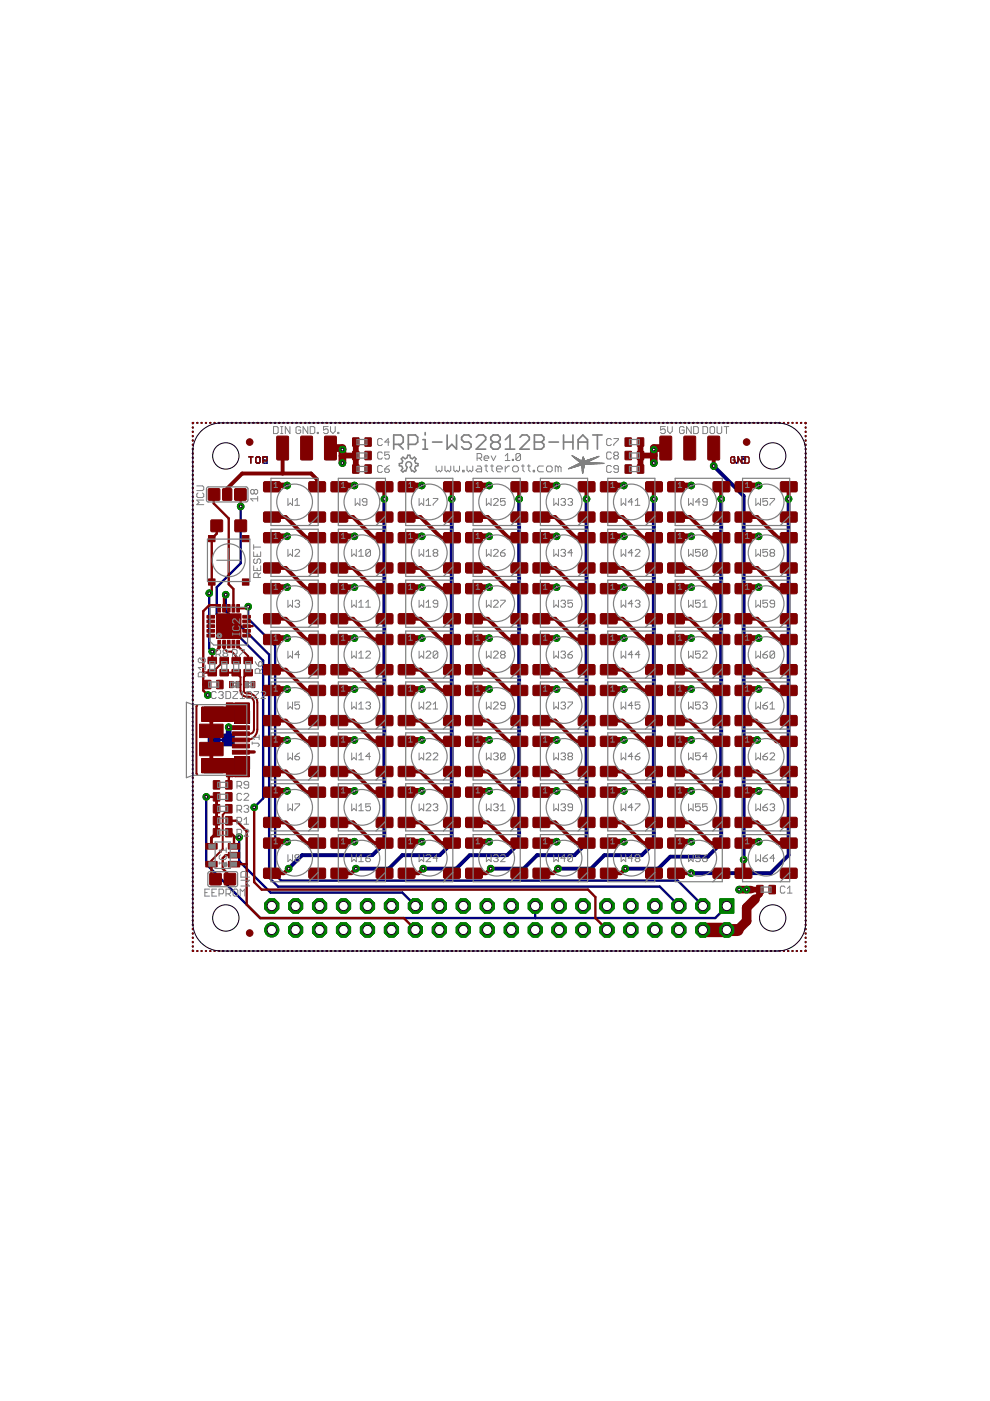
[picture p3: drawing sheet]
<svg xmlns="http://www.w3.org/2000/svg" width="210mm" height="297mm" viewBox="0 0 210 297" stroke-linecap="round" stroke-linejoin="round" font-family="sans-serif">
<path d="M52.7 96.9h.9M53.2 96.9v1.3M54.2 97.1l.3-.2h.4l.2 .2v.9l-.2 .2h-.4l-.3-.2zM55.9 96.9h.7v1.3h-.7l-.2-.2 .2-.5-.2-.4zM55.9 97.5h.7M155.7 96.9v.8l.4 .5 .5-.5v-.8M157.2 96.9h.9v.6l-.5-.2h-.2l-.2 .2v.5l.2 .2h.4l.3-.2" fill="none" stroke="#000080" stroke-width=".32"/>
<g fill="none" stroke="#000080" stroke-width=".21">
<path d="M43.3 150.7h4M43.3 149.9h4v3h-4zM43.3 152.8h4M43.3 152.7h4M43.3 152.6h4M43.3 152.5h4M43.3 152.4h4M43.3 152.3h4M43.3 152.2h4M43.3 152.1h4M43.3 152h4M43.3 151.9h4"/>
<path d="M43.3 151.8h4M43.3 151.7h4M43.3 151.6h4M43.3 151.5h4M43.3 151.4h4M43.3 151.3h4M43.3 151.2h4M43.3 151.1h4M43.3 151h4M43.3 150.9h4M43.3 150.8h4M43.3 150.6h4"/>
<path d="M43.3 150.5h4M43.3 150.4h4M43.3 150.3h4M43.3 150.2h4M43.3 150.1h4M43.3 150h4M49.7 150.7h3.2v2.6h-3.2zM49.7 153.3h3.2M49.7 153.2h3.2M49.7 153.1h3.2M49.7 153h3.2M49.7 152.9h3.2"/>
<path d="M49.7 152.8h3.2M49.7 152.7h3.2M49.7 152.6h3.2M49.7 152.5h3.2M49.7 152.4h3.2M49.7 152.3h3.2M49.7 152.2h3.2M49.7 152.1h3.2M49.7 152h3.2M49.7 151.9h3.2M49.7 151.8h3.2M49.7 151.7h3.2"/>
<path d="M49.7 151.6h3.2M49.7 151.5h3.2M49.7 151.4h3.2M49.7 151.3h3.2M49.7 151.2h3.2M49.7 151.1h3.2M49.7 151h3.2M49.7 150.9h3.2M49.7 150.8h3.2M43.3 163h4M43.3 162.9h4M43.3 162.8h4"/>
<path d="M43.3 162.7h4M43.3 162.6h4M43.3 162.5h4M43.3 162.4h4M43.3 162.3h4M43.3 162.2h4M43.3 162.1h4M43.3 162h4M43.3 161.9h4M43.3 161.8h4M43.3 161.7h4M43.3 161.6h4"/>
<path d="M43.3 161.5h4M43.3 161.4h4M43.3 161.3h4M43.3 161.2h4M43.3 161.1h4M43.3 161h4M43.3 160.9h4M43.3 160.8h4v3h-4zM43.3 163.8h4M43.3 163.7h4M43.3 163.6h4M43.3 163.5h4"/>
<path d="M43.3 163.4h4M43.3 163.3h4M43.3 163.2h4M43.3 163.1h4M49.7 160.4h3.2v2.6h-3.2zM49.7 163h3.2M49.7 162.9h3.2M49.7 162.8h3.2M49.7 162.7h3.2M49.7 162.6h3.2M49.7 162.5h3.2M49.7 162.4h3.2"/>
<path d="M49.7 162.3h3.2M49.7 162.2h3.2M49.7 162.1h3.2M49.7 162h3.2M49.7 161.9h3.2M49.7 161.8h3.2M49.7 161.7h3.2M49.7 161.6h3.2M49.7 161.5h3.2M49.7 161.4h3.2M49.7 161.3h3.2M49.7 161.2h3.2"/>
<path d="M49.7 161.1h3.2M49.7 161h3.2M49.7 160.9h3.2M49.7 160.8h3.2M49.7 160.7h3.2M49.7 160.6h3.2M49.7 160.5h3.2"/>
</g>
<g fill="#000080" stroke="#000080" stroke-width=".21">
<path d="M44.2 155.7h2.4v2.4h-2.4z" fill-rule="evenodd"/>
<path d="M47.3 155.7h2.3v2.4h-2.3z" fill-rule="evenodd"/>
</g>
<g fill="none" stroke="#000080" stroke-width=".42">
<path d="M40.9 90.6v.1M40.9 91.5v.1M40.9 92.4v.1M40.9 93.3v.2M40.9 94.3v.1M40.9 95.2v.1M40.9 96.1v.1M40.9 97v.1M40.9 97.9v.1M40.9 98.8v.2M40.9 99.8v.1M41 89.7l-.1 .1"/>
<path d="M41.8 89.7h.1M42.7 89.7h.1M43.6 89.7h.1M44.5 89.7h.1M45.4 89.7h.2M46.4 89.7h.1M47.3 89.7h.1M48.2 89.7h.1M49.1 89.7h.1M50 89.7h.1M50.9 89.7h.1M51.8 89.7h.1"/>
<path d="M52.8 89.7h.1M53.7 89.7h.1M54.6 89.7h.1M55.5 89.7h.1M56.4 89.7h.1M57.3 89.7h.1M58.3 89.7h.1M59.2 89.7h.1M60.1 89.7h.1M61 89.7h.1M61.9 89.7h.1M62.8 89.7h.1"/>
<path d="M63.7 89.7h.1M64.6 89.7h.1M65.6 89.7h.1M66.5 89.7h.1M67.4 89.7h.1M68.3 89.7h.1M69.2 89.7h.1M70.1 89.7h.1M71.1 89.7h.1M72 89.7h.1M72.9 89.7h.1M73.8 89.7h.1"/>
<path d="M74.7 89.7h.1M75.6 89.7h.1M76.5 89.7h.1M77.4 89.7h.2M78.4 89.7h.1M79.3 89.7h.1M80.2 89.7h.1M81.1 89.7h.1M82 89.7h.1M82.9 89.7h.1M83.8 89.7h.1M84.8 89.7h.1"/>
<path d="M85.7 89.7h.1M86.6 89.7h.1M87.5 89.7h.1M88.4 89.7h.1M89.3 89.7h.1M90.3 89.7h.1M91.2 89.7h.1M92.1 89.7h.1M93 89.7h.1M93.9 89.7h.1M94.8 89.7h.1M95.7 89.7h.1"/>
<path d="M96.6 89.7h.2M97.6 89.7h.1M98.5 89.7h.1M99.4 89.7h.1M100.3 89.7h.1M101.2 89.7h.1M102.2 89.7h.1M103.1 89.7h.1M104 89.7h.1M104.9 89.7h.1M105.8 89.7h.1M106.7 89.7h.1"/>
<path d="M107.6 89.7h.1M108.5 89.7h.1M109.5 89.7h.1M110.4 89.7h.1M111.3 89.7h.1M112.2 89.7h.1M113.1 89.7h.1M114 89.7h.1M114.9 89.7h.1M115.9 89.7h.1M116.8 89.7h.1M117.7 89.7h.1"/>
<path d="M118.6 89.7h.1M119.5 89.7h.1M120.4 89.7h.1M121.3 89.7h.2M122.3 89.7h.1M123.2 89.7h.1M124.1 89.7h.1M125 89.7h.1M125.9 89.7h.1M126.8 89.7h.1M127.7 89.7h.1M128.7 89.7h.1"/>
<path d="M129.6 89.7h.1M130.5 89.7h.1M131.4 89.7h.1M132.3 89.7h.1M133.2 89.7h.1M134.2 89.7h.1M135.1 89.7h.1M136 89.7h.1M136.9 89.7h.1M137.8 89.7h.1M138.7 89.7h.1M139.6 89.7h.1"/>
<path d="M140.5 89.7h.2M141.5 89.7h.1M142.4 89.7h.1M143.3 89.7h.1M144.2 89.7h.1M145.1 89.7h.1M146 89.7h.1M146.9 89.7h.1M147.9 89.7h.1M148.8 89.7h.1M149.7 89.7h.1M150.6 89.7h.1"/>
<path d="M151.5 89.7h.1M152.4 89.7h.1M153.4 89.7h.1M154.3 89.7h.1M155.2 89.7h.1M156.1 89.7h.1M157 89.7h.1M157.9 89.7h.1M158.8 89.7h.1M159.7 89.7h.2M160.7 89.7h.1M161.6 89.7h.1"/>
<path d="M162.5 89.7h.1M163.4 89.7h.1M164.3 89.7h.1M165.2 89.7h.1M166.2 89.7h.1M167.1 89.7h.1M168 89.7h.1M168.9 89.7h.1M169.8 89.7h.1M170.7 89.7l.1 .1M170.8 90.6v.1M170.8 91.5v.1"/>
<path d="M170.8 92.4v.1M170.8 93.3v.2M170.8 94.3v.1M170.8 95.2v.1M170.8 96.1v.1M170.8 97v.1M170.8 97.9v.1M170.8 98.8v.2M170.8 99.8v.1M40.9 100.7v.1M40.9 101.6v.1M40.9 102.5v.1"/>
<path d="M40.9 103.4v.1M40.9 104.4h.1M40.9 105.3v.1M40.9 106.2v.1M40.9 107.1v.1M40.9 108v.1M40.9 108.9v.1M40.9 109.8v.1M40.9 110.8v.1M40.9 111.7v.1M40.9 112.6v.1M40.9 113.5v.1"/>
<path d="M40.9 114.4v.1M40.9 115.3v.1M40.9 116.3v.1M40.9 117.2v.1M40.9 118.1v.1M40.9 119v.1M40.9 119.9v.1M170.8 100.7v.1M170.8 101.6v.1M170.8 102.5v.1M170.8 103.4v.1M170.8 104.4h.1"/>
<path d="M170.8 105.3v.1M170.8 106.2v.1M170.8 107.1v.1M170.8 108v.1M170.8 108.9v.1M170.8 109.8v.1M170.8 110.8v.1M170.8 111.7v.1M170.8 112.6v.1M170.8 113.5v.1M170.8 114.4v.1M170.8 115.3v.1"/>
<path d="M170.8 116.3v.1M170.8 117.2v.1M170.8 118.1v.1M170.8 119v.1M170.8 119.9v.1M40.9 120.8v.1M40.9 121.8v.1M40.9 122.7v.1M40.9 123.6v.1M40.9 124.5v.1M40.9 125.4v.1M40.9 126.3v.1"/>
<path d="M40.9 127.3v.1M40.9 128.2v.1M40.9 129.1v.1M40.9 130v.1M40.9 130.9v.1M40.9 131.8v.2M40.9 132.8v.1M40.9 133.7v.1M40.9 134.6v.1M40.9 135.5v.1M40.9 136.4v.1M40.9 137.4v.1"/>
<path d="M40.9 138.3v.1M40.9 139.2v.1M170.8 120.8v.1M170.8 121.8v.1M170.8 122.7v.1M170.8 123.6v.1M170.8 124.5v.1M170.8 125.4v.1M170.8 126.3v.1M170.8 127.3v.1M170.8 128.2v.1M170.8 129.1v.1"/>
<path d="M170.8 130v.1M170.8 130.9v.1M170.8 131.8v.2M170.8 132.8v.1M170.8 133.7v.1M170.8 134.6v.1M170.8 135.5v.1M170.8 136.4v.1M170.8 137.4v.1M170.8 138.3v.1M170.8 139.2v.1M40.9 140.1v.1"/>
<path d="M40.9 141v.1M40.9 141.9v.1M40.9 142.9v.1M40.9 143.8v.1M40.9 144.7v.1M40.9 145.6v.1M40.9 146.5v.1M40.9 147.4v.1M40.9 148.4v.1M40.9 149.3v.1M40.9 150.2v.1M40.9 151.1v.1"/>
<path d="M40.9 152v.1M40.9 152.9v.1M40.9 153.9v.1M40.9 154.8v.1M40.9 155.7v.1M40.9 156.6v.1M40.9 157.5v.1M40.9 158.4v.1M40.9 159.4h.1M170.8 140.1v.1M170.8 141v.1M170.8 141.9v.1"/>
<path d="M170.8 142.9v.1M170.8 143.8v.1M170.8 144.7v.1M170.8 145.6v.1M170.8 146.5v.1M170.8 147.4v.1M170.8 148.4v.1M170.8 149.3v.1M170.8 150.2v.1M170.8 151.1v.1M170.8 152v.1M170.8 152.9v.1"/>
<path d="M170.8 153.9v.1M170.8 154.8v.1M170.8 155.7v.1M170.8 156.6v.1M170.8 157.5v.1M170.8 158.4v.1M170.8 159.4h.1M40.9 160.3v.1M40.9 161.2v.1M40.9 162.1v.1M40.9 163v.1M40.9 163.9v.1"/>
<path d="M40.9 164.8v.2M40.9 165.8v.1M40.9 166.7v.1M40.9 167.6v.1M40.9 168.5v.1M40.9 169.4v.1M40.9 170.3v.2M40.9 171.3v.1M40.9 172.2v.1M40.9 173.1v.1M40.9 174v.1M40.9 174.9v.1"/>
<path d="M40.9 175.9v.1M40.9 176.8v.1M40.9 177.7v.1M40.9 178.6v.1M40.9 179.5v.1M170.8 160.3v.1M170.8 161.2v.1M170.8 162.1v.1M170.8 163v.1M170.8 163.9v.1M170.8 164.8v.2M170.8 165.8v.1"/>
<path d="M170.8 166.7v.1M170.8 167.6v.1M170.8 168.5v.1M170.8 169.4v.1M170.8 170.3v.2M170.8 171.3v.1M170.8 172.2v.1M170.8 173.1v.1M170.8 174v.1M170.8 174.9v.1M170.8 175.9v.1M170.8 176.8v.1"/>
<path d="M170.8 177.7v.1M170.8 178.6v.1M170.8 179.5v.1M40.9 180.4v.2M40.9 181.4v.1M40.9 182.3v.1M40.9 183.2v.1M40.9 184.1v.1M40.9 185v.1M40.9 185.9v.2M40.9 186.9v.1M40.9 187.8v.1"/>
<path d="M40.9 188.7v.1M40.9 189.6v.1M40.9 190.5v.1M40.9 191.5v.1M40.9 192.4v.1M40.9 193.3v.1M40.9 194.2v.1M40.9 195.1v.1M40.9 196v.1M40.9 196.9v.1M40.9 197.9v.1M40.9 198.8v.1"/>
<path d="M40.9 199.7v.1M170.8 180.4v.2M170.8 181.4v.1M170.8 182.3v.1M170.8 183.2v.1M170.8 184.1v.1M170.8 185v.1M170.8 185.9v.2M170.8 186.9v.1M170.8 187.8v.1M170.8 188.7v.1M170.8 189.6v.1"/>
<path d="M170.8 190.5v.1M170.8 191.5v.1M170.8 192.4v.1M170.8 193.3v.1M170.8 194.2v.1M170.8 195.1v.1M170.8 196v.1M170.8 196.9v.1M170.8 197.9v.1M170.8 198.8v.1M170.8 199.7v.1M40.9 201.5l.1 .1"/>
<path d="M40.9 200.6v.1M41.8 201.6h.1M42.7 201.6h.1M43.6 201.6h.1M44.5 201.6h.1M45.4 201.6h.2M46.4 201.6h.1M47.3 201.6h.1M48.2 201.6h.1M49.1 201.6h.1M50 201.6h.1M50.9 201.6h.1"/>
<path d="M51.8 201.6h.1M52.8 201.6h.1M53.7 201.6h.1M54.6 201.6h.1M55.5 201.6h.1M56.4 201.6h.1M57.3 201.6h.1M58.3 201.6h.1M59.2 201.6h.1M60.1 201.6h.1M61 201.6h.1M61.9 201.6h.1"/>
<path d="M62.8 201.6h.1M63.7 201.6h.1M64.6 201.6h.1M65.6 201.6h.1M66.5 201.6h.1M67.4 201.6h.1M68.3 201.6h.1M69.2 201.6h.1M70.1 201.6h.1M71.1 201.6h.1M72 201.6h.1M72.9 201.6h.1"/>
<path d="M73.8 201.6h.1M74.7 201.6h.1M75.6 201.6h.1M76.5 201.6h.1M77.4 201.6h.2M78.4 201.6h.1M79.3 201.6h.1M80.2 201.6h.1M81.1 201.6h.1M82 201.6h.1M82.9 201.6h.1M83.8 201.6h.1"/>
<path d="M84.8 201.6h.1M85.7 201.6h.1M86.6 201.6h.1M87.5 201.6h.1M88.4 201.6h.1M89.3 201.6h.1M90.3 201.6h.1M91.2 201.6h.1M92.1 201.6h.1M93 201.6h.1M93.9 201.6h.1M94.8 201.6h.1"/>
<path d="M95.7 201.6h.1M96.6 201.6h.2M97.6 201.6h.1M98.5 201.6h.1M99.4 201.6h.1M100.3 201.6h.1M101.2 201.6h.1M102.2 201.6h.1M103.1 201.6h.1M104 201.6h.1M104.9 201.6h.1M105.8 201.6h.1"/>
<path d="M106.7 201.6h.1M107.6 201.6h.1M108.5 201.6h.1M109.5 201.6h.1M110.4 201.6h.1M111.3 201.6h.1M112.2 201.6h.1M113.1 201.6h.1M114 201.6h.1M114.9 201.6h.1M115.9 201.6h.1M116.8 201.6h.1"/>
<path d="M117.7 201.6h.1M118.6 201.6h.1M119.5 201.6h.1M120.4 201.6h.1M121.3 201.6h.2M122.3 201.6h.1M123.2 201.6h.1M124.1 201.6h.1M125 201.6h.1M125.9 201.6h.1M126.8 201.6h.1M127.7 201.6h.1"/>
<path d="M128.7 201.6h.1M129.6 201.6h.1M130.5 201.6h.1M131.4 201.6h.1M132.3 201.6h.1M133.2 201.6h.1M134.2 201.6h.1M135.1 201.6h.1M136 201.6h.1M136.9 201.6h.1M137.8 201.6h.1M138.7 201.6h.1"/>
<path d="M139.6 201.6h.1M140.5 201.6h.2M141.5 201.6h.1M142.4 201.6h.1M143.3 201.6h.1M144.2 201.6h.1M145.1 201.6h.1M146 201.6h.1M146.9 201.6h.1M147.9 201.6h.1M148.8 201.6h.1M149.7 201.6h.1"/>
<path d="M150.6 201.6h.1M151.5 201.6h.1M152.4 201.6h.1M153.4 201.6h.1M154.3 201.6h.1M155.2 201.6h.1M156.1 201.6h.1M157 201.6h.1M157.9 201.6h.1M158.8 201.6h.1M159.7 201.6h.2M160.7 201.6h.1"/>
<path d="M161.6 201.6h.1M162.5 201.6h.1M163.4 201.6h.1M164.3 201.6h.1M165.2 201.6h.1M166.2 201.6h.1M167.1 201.6h.1M168 201.6h.1M168.9 201.6h.1M169.8 201.6h.1M170.8 201.5l-.1 .1M170.8 200.6v.1"/>
</g>
<path d="M51 107.4v12l-5 5.1v5.7l9.8 9.9v29.2l-1.9 1.9M44.4 125.8v11.7l.6 .7M47.9 126.1v3.5l9.2 9.2v47.3l1.9 1.9h80.9l4 4.1M52.6 128.6v2.6l5.7 5.7v48.5l1.3 1.3h84.1l5.3 5.4M46 156.9h2.5M43.7 169v14.2l11.5 11.4h96.4l2.5-2.5M50.7 177.5v5.1l6.7 6.7h27.9l2.8 2.8M113.5 192.1l.1 2.5" fill="none" stroke="#000080" stroke-width=".51"/>
<path d="M151.3 98.8l6.4 6.4v77.1M81.5 105.8v73l-2.5 2.5h-14.9l-2.9 2.9M95.8 105.8v73l-2.6 2.5h-7.9l-2.9 2.9h-6.9M110.1 105.8v73l-2.6 2.5h-7.9l-2.9 2.9h-7M124.4 105.8v73l-2.6 2.5h-7.9l-2.9 2.9h-7M138.6 105.8v73l-2.5 2.5h-8l-2.8 2.9h-7M152.9 105.8v73l-2.8 2.8h-8l-2.5 2.6h-7M167.2 105.8v75.5l-3.8 3.8h-16.8M48.4 156.9h.1" fill="none" stroke="#000080" stroke-width=".83"/>
<path d="M48.5 154.2v2.7" fill="none" stroke="#000080" stroke-width="1.2"/>
<path d="M152.6 190.6h3v3h-3z" fill="#008000" stroke="#008000" stroke-width=".21"/>
<circle cx="154.1" cy="192.1" r=".99" fill="#fff" stroke="#000" stroke-width=".21"/>
<circle cx="149" cy="192.1" r="1.62" fill="#008000" stroke="#008000" stroke-width=".21"/>
<circle cx="149" cy="192.1" r=".99" fill="#fff" stroke="#000" stroke-width=".21"/>
<circle cx="143.9" cy="192.1" r="1.62" fill="#008000" stroke="#008000" stroke-width=".21"/>
<circle cx="143.9" cy="192.1" r=".99" fill="#fff" stroke="#000" stroke-width=".21"/>
<circle cx="138.9" cy="192.1" r="1.62" fill="#008000" stroke="#008000" stroke-width=".21"/>
<circle cx="138.9" cy="192.1" r=".99" fill="#fff" stroke="#000" stroke-width=".21"/>
<circle cx="133.8" cy="192.1" r="1.62" fill="#008000" stroke="#008000" stroke-width=".21"/>
<circle cx="133.8" cy="192.1" r=".99" fill="#fff" stroke="#000" stroke-width=".21"/>
<circle cx="128.7" cy="192.1" r="1.62" fill="#008000" stroke="#008000" stroke-width=".21"/>
<circle cx="128.7" cy="192.1" r=".99" fill="#fff" stroke="#000" stroke-width=".21"/>
<circle cx="154.1" cy="197.2" r="1.62" fill="#008000" stroke="#008000" stroke-width=".21"/>
<circle cx="154.1" cy="197.2" r=".99" fill="#fff" stroke="#000" stroke-width=".21"/>
<circle cx="149" cy="197.2" r="1.62" fill="#008000" stroke="#008000" stroke-width=".21"/>
<circle cx="149" cy="197.2" r=".99" fill="#fff" stroke="#000" stroke-width=".21"/>
<circle cx="143.9" cy="197.2" r="1.62" fill="#008000" stroke="#008000" stroke-width=".21"/>
<circle cx="143.9" cy="197.2" r=".99" fill="#fff" stroke="#000" stroke-width=".21"/>
<circle cx="138.9" cy="197.2" r="1.62" fill="#008000" stroke="#008000" stroke-width=".21"/>
<circle cx="138.9" cy="197.2" r=".99" fill="#fff" stroke="#000" stroke-width=".21"/>
<circle cx="133.8" cy="197.2" r="1.62" fill="#008000" stroke="#008000" stroke-width=".21"/>
<circle cx="133.8" cy="197.2" r=".99" fill="#fff" stroke="#000" stroke-width=".21"/>
<circle cx="128.7" cy="197.2" r="1.62" fill="#008000" stroke="#008000" stroke-width=".21"/>
<circle cx="128.7" cy="197.2" r=".99" fill="#fff" stroke="#000" stroke-width=".21"/>
<circle cx="123.6" cy="192.1" r="1.62" fill="#008000" stroke="#008000" stroke-width=".21"/>
<circle cx="123.6" cy="192.1" r=".99" fill="#fff" stroke="#000" stroke-width=".21"/>
<circle cx="123.6" cy="197.2" r="1.62" fill="#008000" stroke="#008000" stroke-width=".21"/>
<circle cx="123.6" cy="197.2" r=".99" fill="#fff" stroke="#000" stroke-width=".21"/>
<circle cx="118.5" cy="192.1" r="1.62" fill="#008000" stroke="#008000" stroke-width=".21"/>
<circle cx="118.5" cy="192.1" r=".99" fill="#fff" stroke="#000" stroke-width=".21"/>
<circle cx="113.5" cy="192.1" r="1.62" fill="#008000" stroke="#008000" stroke-width=".21"/>
<circle cx="113.5" cy="192.1" r=".99" fill="#fff" stroke="#000" stroke-width=".21"/>
<circle cx="108.4" cy="192.1" r="1.62" fill="#008000" stroke="#008000" stroke-width=".21"/>
<circle cx="108.4" cy="192.1" r=".99" fill="#fff" stroke="#000" stroke-width=".21"/>
<circle cx="103.3" cy="192.1" r="1.62" fill="#008000" stroke="#008000" stroke-width=".21"/>
<circle cx="103.3" cy="192.1" r=".99" fill="#fff" stroke="#000" stroke-width=".21"/>
<circle cx="98.2" cy="192.1" r="1.62" fill="#008000" stroke="#008000" stroke-width=".21"/>
<circle cx="98.2" cy="192.1" r=".99" fill="#fff" stroke="#000" stroke-width=".21"/>
<circle cx="93.2" cy="192.1" r="1.62" fill="#008000" stroke="#008000" stroke-width=".21"/>
<circle cx="93.2" cy="192.1" r=".99" fill="#fff" stroke="#000" stroke-width=".21"/>
<circle cx="118.5" cy="197.2" r="1.62" fill="#008000" stroke="#008000" stroke-width=".21"/>
<circle cx="118.5" cy="197.2" r=".99" fill="#fff" stroke="#000" stroke-width=".21"/>
<circle cx="113.5" cy="197.2" r="1.62" fill="#008000" stroke="#008000" stroke-width=".21"/>
<circle cx="113.5" cy="197.2" r=".99" fill="#fff" stroke="#000" stroke-width=".21"/>
<circle cx="108.4" cy="197.2" r="1.62" fill="#008000" stroke="#008000" stroke-width=".21"/>
<circle cx="108.4" cy="197.2" r=".99" fill="#fff" stroke="#000" stroke-width=".21"/>
<circle cx="103.3" cy="197.2" r="1.62" fill="#008000" stroke="#008000" stroke-width=".21"/>
<circle cx="103.3" cy="197.2" r=".99" fill="#fff" stroke="#000" stroke-width=".21"/>
<circle cx="98.2" cy="197.2" r="1.62" fill="#008000" stroke="#008000" stroke-width=".21"/>
<circle cx="98.2" cy="197.2" r=".99" fill="#fff" stroke="#000" stroke-width=".21"/>
<circle cx="93.2" cy="197.2" r="1.62" fill="#008000" stroke="#008000" stroke-width=".21"/>
<circle cx="93.2" cy="197.2" r=".99" fill="#fff" stroke="#000" stroke-width=".21"/>
<circle cx="88.1" cy="192.1" r="1.62" fill="#008000" stroke="#008000" stroke-width=".21"/>
<circle cx="88.1" cy="192.1" r=".99" fill="#fff" stroke="#000" stroke-width=".21"/>
<circle cx="88.1" cy="197.2" r="1.62" fill="#008000" stroke="#008000" stroke-width=".21"/>
<circle cx="88.1" cy="197.2" r=".99" fill="#fff" stroke="#000" stroke-width=".21"/>
<circle cx="83" cy="192.1" r="1.62" fill="#008000" stroke="#008000" stroke-width=".21"/>
<circle cx="83" cy="192.1" r=".99" fill="#fff" stroke="#000" stroke-width=".21"/>
<circle cx="83" cy="197.2" r="1.62" fill="#008000" stroke="#008000" stroke-width=".21"/>
<circle cx="83" cy="197.2" r=".99" fill="#fff" stroke="#000" stroke-width=".21"/>
<circle cx="77.9" cy="192.1" r="1.62" fill="#008000" stroke="#008000" stroke-width=".21"/>
<circle cx="77.9" cy="192.1" r=".99" fill="#fff" stroke="#000" stroke-width=".21"/>
<circle cx="77.9" cy="197.2" r="1.62" fill="#008000" stroke="#008000" stroke-width=".21"/>
<circle cx="77.9" cy="197.2" r=".99" fill="#fff" stroke="#000" stroke-width=".21"/>
<circle cx="72.8" cy="192.1" r="1.62" fill="#008000" stroke="#008000" stroke-width=".21"/>
<circle cx="72.8" cy="192.1" r=".99" fill="#fff" stroke="#000" stroke-width=".21"/>
<circle cx="72.8" cy="197.2" r="1.62" fill="#008000" stroke="#008000" stroke-width=".21"/>
<circle cx="72.8" cy="197.2" r=".99" fill="#fff" stroke="#000" stroke-width=".21"/>
<circle cx="67.8" cy="192.1" r="1.62" fill="#008000" stroke="#008000" stroke-width=".21"/>
<circle cx="67.8" cy="192.1" r=".99" fill="#fff" stroke="#000" stroke-width=".21"/>
<circle cx="67.8" cy="197.2" r="1.62" fill="#008000" stroke="#008000" stroke-width=".21"/>
<circle cx="67.8" cy="197.2" r=".99" fill="#fff" stroke="#000" stroke-width=".21"/>
<circle cx="62.7" cy="192.1" r="1.62" fill="#008000" stroke="#008000" stroke-width=".21"/>
<circle cx="62.7" cy="192.1" r=".99" fill="#fff" stroke="#000" stroke-width=".21"/>
<circle cx="62.7" cy="197.2" r="1.62" fill="#008000" stroke="#008000" stroke-width=".21"/>
<circle cx="62.7" cy="197.2" r=".99" fill="#fff" stroke="#000" stroke-width=".21"/>
<circle cx="57.6" cy="192.1" r="1.62" fill="#008000" stroke="#008000" stroke-width=".21"/>
<circle cx="57.6" cy="192.1" r=".99" fill="#fff" stroke="#000" stroke-width=".21"/>
<circle cx="57.6" cy="197.2" r="1.5" fill="#008000" stroke="#008000" stroke-width=".21"/>
<circle cx="57.6" cy="197.2" r=".99" fill="#fff" stroke="#000" stroke-width=".21"/>
<circle cx="160.8" cy="102.9" r=".7" fill="#008000" stroke="#008000" stroke-width=".21"/>
<circle cx="160.8" cy="102.9" r=".3" fill="#fff" stroke="#000" stroke-width=".21"/>
<circle cx="146.6" cy="102.9" r=".7" fill="#008000" stroke="#008000" stroke-width=".21"/>
<circle cx="146.6" cy="102.9" r=".3" fill="#fff" stroke="#000" stroke-width=".21"/>
<circle cx="132.3" cy="102.9" r=".7" fill="#008000" stroke="#008000" stroke-width=".21"/>
<circle cx="132.3" cy="102.9" r=".3" fill="#fff" stroke="#000" stroke-width=".21"/>
<circle cx="60.9" cy="102.9" r=".7" fill="#008000" stroke="#008000" stroke-width=".21"/>
<circle cx="60.9" cy="102.9" r=".3" fill="#fff" stroke="#000" stroke-width=".21"/>
<circle cx="75.1" cy="102.9" r=".7" fill="#008000" stroke="#008000" stroke-width=".21"/>
<circle cx="75.1" cy="102.9" r=".3" fill="#fff" stroke="#000" stroke-width=".21"/>
<circle cx="89.4" cy="102.9" r=".7" fill="#008000" stroke="#008000" stroke-width=".21"/>
<circle cx="89.4" cy="102.9" r=".3" fill="#fff" stroke="#000" stroke-width=".21"/>
<circle cx="103.7" cy="102.9" r=".7" fill="#008000" stroke="#008000" stroke-width=".21"/>
<circle cx="103.7" cy="102.9" r=".3" fill="#fff" stroke="#000" stroke-width=".21"/>
<circle cx="118" cy="102.9" r=".7" fill="#008000" stroke="#008000" stroke-width=".21"/>
<circle cx="118" cy="102.9" r=".3" fill="#fff" stroke="#000" stroke-width=".21"/>
<circle cx="160.8" cy="113.7" r=".7" fill="#008000" stroke="#008000" stroke-width=".21"/>
<circle cx="160.8" cy="113.7" r=".3" fill="#fff" stroke="#000" stroke-width=".21"/>
<circle cx="146.6" cy="113.7" r=".7" fill="#008000" stroke="#008000" stroke-width=".21"/>
<circle cx="146.6" cy="113.7" r=".3" fill="#fff" stroke="#000" stroke-width=".21"/>
<circle cx="132.3" cy="113.7" r=".7" fill="#008000" stroke="#008000" stroke-width=".21"/>
<circle cx="132.3" cy="113.7" r=".3" fill="#fff" stroke="#000" stroke-width=".21"/>
<circle cx="60.9" cy="113.7" r=".7" fill="#008000" stroke="#008000" stroke-width=".21"/>
<circle cx="60.9" cy="113.7" r=".3" fill="#fff" stroke="#000" stroke-width=".21"/>
<circle cx="75.1" cy="113.7" r=".7" fill="#008000" stroke="#008000" stroke-width=".21"/>
<circle cx="75.1" cy="113.7" r=".3" fill="#fff" stroke="#000" stroke-width=".21"/>
<circle cx="89.4" cy="113.7" r=".7" fill="#008000" stroke="#008000" stroke-width=".21"/>
<circle cx="89.4" cy="113.7" r=".3" fill="#fff" stroke="#000" stroke-width=".21"/>
<circle cx="103.7" cy="113.7" r=".7" fill="#008000" stroke="#008000" stroke-width=".21"/>
<circle cx="103.7" cy="113.7" r=".3" fill="#fff" stroke="#000" stroke-width=".21"/>
<circle cx="118" cy="113.7" r=".7" fill="#008000" stroke="#008000" stroke-width=".21"/>
<circle cx="118" cy="113.7" r=".3" fill="#fff" stroke="#000" stroke-width=".21"/>
<circle cx="160.8" cy="124.5" r=".7" fill="#008000" stroke="#008000" stroke-width=".21"/>
<circle cx="160.8" cy="124.5" r=".3" fill="#fff" stroke="#000" stroke-width=".21"/>
<circle cx="146.6" cy="124.5" r=".7" fill="#008000" stroke="#008000" stroke-width=".21"/>
<circle cx="146.6" cy="124.5" r=".3" fill="#fff" stroke="#000" stroke-width=".21"/>
<circle cx="132.3" cy="124.5" r=".7" fill="#008000" stroke="#008000" stroke-width=".21"/>
<circle cx="132.3" cy="124.5" r=".3" fill="#fff" stroke="#000" stroke-width=".21"/>
<circle cx="60.9" cy="124.5" r=".7" fill="#008000" stroke="#008000" stroke-width=".21"/>
<circle cx="60.9" cy="124.5" r=".3" fill="#fff" stroke="#000" stroke-width=".21"/>
<circle cx="75.1" cy="124.5" r=".7" fill="#008000" stroke="#008000" stroke-width=".21"/>
<circle cx="75.1" cy="124.5" r=".3" fill="#fff" stroke="#000" stroke-width=".21"/>
<circle cx="89.4" cy="124.5" r=".7" fill="#008000" stroke="#008000" stroke-width=".21"/>
<circle cx="89.4" cy="124.5" r=".3" fill="#fff" stroke="#000" stroke-width=".21"/>
<circle cx="103.7" cy="124.5" r=".7" fill="#008000" stroke="#008000" stroke-width=".21"/>
<circle cx="103.7" cy="124.5" r=".3" fill="#fff" stroke="#000" stroke-width=".21"/>
<circle cx="118" cy="124.5" r=".7" fill="#008000" stroke="#008000" stroke-width=".21"/>
<circle cx="118" cy="124.5" r=".3" fill="#fff" stroke="#000" stroke-width=".21"/>
<circle cx="160.8" cy="135.3" r=".7" fill="#008000" stroke="#008000" stroke-width=".21"/>
<circle cx="160.8" cy="135.3" r=".3" fill="#fff" stroke="#000" stroke-width=".21"/>
<circle cx="146.6" cy="135.3" r=".7" fill="#008000" stroke="#008000" stroke-width=".21"/>
<circle cx="146.6" cy="135.3" r=".3" fill="#fff" stroke="#000" stroke-width=".21"/>
<circle cx="132.3" cy="135.3" r=".7" fill="#008000" stroke="#008000" stroke-width=".21"/>
<circle cx="132.3" cy="135.3" r=".3" fill="#fff" stroke="#000" stroke-width=".21"/>
<circle cx="60.9" cy="135.3" r=".7" fill="#008000" stroke="#008000" stroke-width=".21"/>
<circle cx="60.9" cy="135.3" r=".3" fill="#fff" stroke="#000" stroke-width=".21"/>
<circle cx="75.1" cy="135.3" r=".7" fill="#008000" stroke="#008000" stroke-width=".21"/>
<circle cx="75.1" cy="135.3" r=".3" fill="#fff" stroke="#000" stroke-width=".21"/>
<circle cx="89.4" cy="135.3" r=".7" fill="#008000" stroke="#008000" stroke-width=".21"/>
<circle cx="89.4" cy="135.3" r=".3" fill="#fff" stroke="#000" stroke-width=".21"/>
<circle cx="103.7" cy="135.3" r=".7" fill="#008000" stroke="#008000" stroke-width=".21"/>
<circle cx="103.7" cy="135.3" r=".3" fill="#fff" stroke="#000" stroke-width=".21"/>
<circle cx="118" cy="135.3" r=".7" fill="#008000" stroke="#008000" stroke-width=".21"/>
<circle cx="118" cy="135.3" r=".3" fill="#fff" stroke="#000" stroke-width=".21"/>
<circle cx="160.8" cy="146.1" r=".7" fill="#008000" stroke="#008000" stroke-width=".21"/>
<circle cx="160.8" cy="146.1" r=".3" fill="#fff" stroke="#000" stroke-width=".21"/>
<circle cx="146.6" cy="146.1" r=".7" fill="#008000" stroke="#008000" stroke-width=".21"/>
<circle cx="146.6" cy="146.1" r=".3" fill="#fff" stroke="#000" stroke-width=".21"/>
<circle cx="132.3" cy="146.1" r=".7" fill="#008000" stroke="#008000" stroke-width=".21"/>
<circle cx="132.3" cy="146.1" r=".3" fill="#fff" stroke="#000" stroke-width=".21"/>
<circle cx="60.9" cy="146.1" r=".7" fill="#008000" stroke="#008000" stroke-width=".21"/>
<circle cx="60.9" cy="146.1" r=".3" fill="#fff" stroke="#000" stroke-width=".21"/>
<circle cx="75.1" cy="146.1" r=".7" fill="#008000" stroke="#008000" stroke-width=".21"/>
<circle cx="75.1" cy="146.1" r=".3" fill="#fff" stroke="#000" stroke-width=".21"/>
<circle cx="89.4" cy="146.1" r=".7" fill="#008000" stroke="#008000" stroke-width=".21"/>
<circle cx="89.4" cy="146.1" r=".3" fill="#fff" stroke="#000" stroke-width=".21"/>
<circle cx="103.7" cy="146.1" r=".7" fill="#008000" stroke="#008000" stroke-width=".21"/>
<circle cx="103.7" cy="146.1" r=".3" fill="#fff" stroke="#000" stroke-width=".21"/>
<circle cx="118" cy="146.1" r=".7" fill="#008000" stroke="#008000" stroke-width=".21"/>
<circle cx="118" cy="146.1" r=".3" fill="#fff" stroke="#000" stroke-width=".21"/>
<circle cx="160.5" cy="156.9" r=".7" fill="#008000" stroke="#008000" stroke-width=".21"/>
<circle cx="160.5" cy="156.9" r=".3" fill="#fff" stroke="#000" stroke-width=".21"/>
<circle cx="146.6" cy="156.9" r=".7" fill="#008000" stroke="#008000" stroke-width=".21"/>
<circle cx="146.6" cy="156.9" r=".3" fill="#fff" stroke="#000" stroke-width=".21"/>
<circle cx="132.3" cy="156.9" r=".7" fill="#008000" stroke="#008000" stroke-width=".21"/>
<circle cx="132.3" cy="156.9" r=".3" fill="#fff" stroke="#000" stroke-width=".21"/>
<circle cx="60.9" cy="156.9" r=".7" fill="#008000" stroke="#008000" stroke-width=".21"/>
<circle cx="60.9" cy="156.9" r=".3" fill="#fff" stroke="#000" stroke-width=".21"/>
<circle cx="75.1" cy="156.9" r=".7" fill="#008000" stroke="#008000" stroke-width=".21"/>
<circle cx="75.1" cy="156.9" r=".3" fill="#fff" stroke="#000" stroke-width=".21"/>
<circle cx="89.4" cy="156.9" r=".7" fill="#008000" stroke="#008000" stroke-width=".21"/>
<circle cx="89.4" cy="156.9" r=".3" fill="#fff" stroke="#000" stroke-width=".21"/>
<circle cx="103.7" cy="156.9" r=".7" fill="#008000" stroke="#008000" stroke-width=".21"/>
<circle cx="103.7" cy="156.9" r=".3" fill="#fff" stroke="#000" stroke-width=".21"/>
<circle cx="118" cy="156.9" r=".7" fill="#008000" stroke="#008000" stroke-width=".21"/>
<circle cx="118" cy="156.9" r=".3" fill="#fff" stroke="#000" stroke-width=".21"/>
<circle cx="160.8" cy="167.7" r=".7" fill="#008000" stroke="#008000" stroke-width=".21"/>
<circle cx="160.8" cy="167.7" r=".3" fill="#fff" stroke="#000" stroke-width=".21"/>
<circle cx="146.6" cy="167.7" r=".7" fill="#008000" stroke="#008000" stroke-width=".21"/>
<circle cx="146.6" cy="167.7" r=".3" fill="#fff" stroke="#000" stroke-width=".21"/>
<circle cx="132.3" cy="167.7" r=".7" fill="#008000" stroke="#008000" stroke-width=".21"/>
<circle cx="132.3" cy="167.7" r=".3" fill="#fff" stroke="#000" stroke-width=".21"/>
<circle cx="60.9" cy="167.7" r=".7" fill="#008000" stroke="#008000" stroke-width=".21"/>
<circle cx="60.9" cy="167.7" r=".3" fill="#fff" stroke="#000" stroke-width=".21"/>
<circle cx="75.1" cy="167.7" r=".7" fill="#008000" stroke="#008000" stroke-width=".21"/>
<circle cx="75.1" cy="167.7" r=".3" fill="#fff" stroke="#000" stroke-width=".21"/>
<circle cx="89.4" cy="167.7" r=".7" fill="#008000" stroke="#008000" stroke-width=".21"/>
<circle cx="89.4" cy="167.7" r=".3" fill="#fff" stroke="#000" stroke-width=".21"/>
<circle cx="103.7" cy="167.7" r=".7" fill="#008000" stroke="#008000" stroke-width=".21"/>
<circle cx="103.7" cy="167.7" r=".3" fill="#fff" stroke="#000" stroke-width=".21"/>
<circle cx="118" cy="167.7" r=".7" fill="#008000" stroke="#008000" stroke-width=".21"/>
<circle cx="118" cy="167.7" r=".3" fill="#fff" stroke="#000" stroke-width=".21"/>
<circle cx="160.8" cy="178.5" r=".7" fill="#008000" stroke="#008000" stroke-width=".21"/>
<circle cx="160.8" cy="178.5" r=".3" fill="#fff" stroke="#000" stroke-width=".21"/>
<circle cx="146.6" cy="178.5" r=".7" fill="#008000" stroke="#008000" stroke-width=".21"/>
<circle cx="146.6" cy="178.5" r=".3" fill="#fff" stroke="#000" stroke-width=".21"/>
<circle cx="132.3" cy="178.5" r=".7" fill="#008000" stroke="#008000" stroke-width=".21"/>
<circle cx="132.3" cy="178.5" r=".3" fill="#fff" stroke="#000" stroke-width=".21"/>
<circle cx="60.9" cy="178.5" r=".7" fill="#008000" stroke="#008000" stroke-width=".21"/>
<circle cx="60.9" cy="178.5" r=".3" fill="#fff" stroke="#000" stroke-width=".21"/>
<circle cx="75.1" cy="178.5" r=".7" fill="#008000" stroke="#008000" stroke-width=".21"/>
<circle cx="75.1" cy="178.5" r=".3" fill="#fff" stroke="#000" stroke-width=".21"/>
<circle cx="89.4" cy="178.5" r=".7" fill="#008000" stroke="#008000" stroke-width=".21"/>
<circle cx="89.4" cy="178.5" r=".3" fill="#fff" stroke="#000" stroke-width=".21"/>
<circle cx="103.7" cy="178.5" r=".7" fill="#008000" stroke="#008000" stroke-width=".21"/>
<circle cx="103.7" cy="178.5" r=".3" fill="#fff" stroke="#000" stroke-width=".21"/>
<circle cx="118" cy="178.5" r=".7" fill="#008000" stroke="#008000" stroke-width=".21"/>
<circle cx="118" cy="178.5" r=".3" fill="#fff" stroke="#000" stroke-width=".21"/>
<circle cx="156.7" cy="188.6" r=".7" fill="#008000" stroke="#008000" stroke-width=".21"/>
<circle cx="156.7" cy="188.6" r=".3" fill="#fff" stroke="#000" stroke-width=".21"/>
<circle cx="158.3" cy="188.6" r=".7" fill="#008000" stroke="#008000" stroke-width=".21"/>
<circle cx="158.3" cy="188.6" r=".3" fill="#fff" stroke="#000" stroke-width=".21"/>
<circle cx="138.6" cy="95.3" r=".7" fill="#008000" stroke="#008000" stroke-width=".21"/>
<circle cx="138.6" cy="95.3" r=".3" fill="#fff" stroke="#000" stroke-width=".21"/>
<circle cx="72.6" cy="95.3" r=".7" fill="#008000" stroke="#008000" stroke-width=".21"/>
<circle cx="72.6" cy="95.3" r=".3" fill="#fff" stroke="#000" stroke-width=".21"/>
<circle cx="72.6" cy="98.2" r=".7" fill="#008000" stroke="#008000" stroke-width=".21"/>
<circle cx="72.6" cy="98.2" r=".3" fill="#fff" stroke="#000" stroke-width=".21"/>
<circle cx="138.6" cy="98.2" r=".7" fill="#008000" stroke="#008000" stroke-width=".21"/>
<circle cx="138.6" cy="98.2" r=".3" fill="#fff" stroke="#000" stroke-width=".21"/>
<circle cx="44" cy="147.4" r=".7" fill="#008000" stroke="#008000" stroke-width=".21"/>
<circle cx="44" cy="147.4" r=".3" fill="#fff" stroke="#000" stroke-width=".21"/>
<circle cx="53.9" cy="171.2" r=".7" fill="#008000" stroke="#008000" stroke-width=".21"/>
<circle cx="53.9" cy="171.2" r=".3" fill="#fff" stroke="#000" stroke-width=".21"/>
<circle cx="51" cy="107.4" r=".7" fill="#008000" stroke="#008000" stroke-width=".21"/>
<circle cx="51" cy="107.4" r=".3" fill="#fff" stroke="#000" stroke-width=".21"/>
<circle cx="43.7" cy="169" r=".7" fill="#008000" stroke="#008000" stroke-width=".21"/>
<circle cx="43.7" cy="169" r=".3" fill="#fff" stroke="#000" stroke-width=".21"/>
<circle cx="50.7" cy="177.5" r=".7" fill="#008000" stroke="#008000" stroke-width=".21"/>
<circle cx="50.7" cy="177.5" r=".3" fill="#fff" stroke="#000" stroke-width=".21"/>
<circle cx="61.2" cy="184.2" r=".7" fill="#008000" stroke="#008000" stroke-width=".21"/>
<circle cx="61.2" cy="184.2" r=".3" fill="#fff" stroke="#000" stroke-width=".21"/>
<circle cx="81.5" cy="105.8" r=".7" fill="#008000" stroke="#008000" stroke-width=".21"/>
<circle cx="81.5" cy="105.8" r=".3" fill="#fff" stroke="#000" stroke-width=".21"/>
<circle cx="75.5" cy="184.2" r=".7" fill="#008000" stroke="#008000" stroke-width=".21"/>
<circle cx="75.5" cy="184.2" r=".3" fill="#fff" stroke="#000" stroke-width=".21"/>
<circle cx="95.8" cy="105.8" r=".7" fill="#008000" stroke="#008000" stroke-width=".21"/>
<circle cx="95.8" cy="105.8" r=".3" fill="#fff" stroke="#000" stroke-width=".21"/>
<circle cx="89.7" cy="184.2" r=".7" fill="#008000" stroke="#008000" stroke-width=".21"/>
<circle cx="89.7" cy="184.2" r=".3" fill="#fff" stroke="#000" stroke-width=".21"/>
<circle cx="110.1" cy="105.8" r=".7" fill="#008000" stroke="#008000" stroke-width=".21"/>
<circle cx="110.1" cy="105.8" r=".3" fill="#fff" stroke="#000" stroke-width=".21"/>
<circle cx="104" cy="184.2" r=".7" fill="#008000" stroke="#008000" stroke-width=".21"/>
<circle cx="104" cy="184.2" r=".3" fill="#fff" stroke="#000" stroke-width=".21"/>
<circle cx="124.4" cy="105.8" r=".7" fill="#008000" stroke="#008000" stroke-width=".21"/>
<circle cx="124.4" cy="105.8" r=".3" fill="#fff" stroke="#000" stroke-width=".21"/>
<circle cx="118.3" cy="184.2" r=".7" fill="#008000" stroke="#008000" stroke-width=".21"/>
<circle cx="118.3" cy="184.2" r=".3" fill="#fff" stroke="#000" stroke-width=".21"/>
<circle cx="138.6" cy="105.8" r=".7" fill="#008000" stroke="#008000" stroke-width=".21"/>
<circle cx="138.6" cy="105.8" r=".3" fill="#fff" stroke="#000" stroke-width=".21"/>
<circle cx="132.6" cy="184.2" r=".7" fill="#008000" stroke="#008000" stroke-width=".21"/>
<circle cx="132.6" cy="184.2" r=".3" fill="#fff" stroke="#000" stroke-width=".21"/>
<circle cx="152.9" cy="105.8" r=".7" fill="#008000" stroke="#008000" stroke-width=".21"/>
<circle cx="152.9" cy="105.8" r=".3" fill="#fff" stroke="#000" stroke-width=".21"/>
<circle cx="146.6" cy="185.1" r=".7" fill="#008000" stroke="#008000" stroke-width=".21"/>
<circle cx="146.6" cy="185.1" r=".3" fill="#fff" stroke="#000" stroke-width=".21"/>
<circle cx="167.2" cy="105.8" r=".7" fill="#008000" stroke="#008000" stroke-width=".21"/>
<circle cx="167.2" cy="105.8" r=".3" fill="#fff" stroke="#000" stroke-width=".21"/>
<circle cx="157.7" cy="182.3" r=".7" fill="#008000" stroke="#008000" stroke-width=".21"/>
<circle cx="157.7" cy="182.3" r=".3" fill="#fff" stroke="#000" stroke-width=".21"/>
<circle cx="151.3" cy="98.8" r=".7" fill="#008000" stroke="#008000" stroke-width=".21"/>
<circle cx="151.3" cy="98.8" r=".3" fill="#fff" stroke="#000" stroke-width=".21"/>
<circle cx="52.6" cy="128.6" r=".7" fill="#008000" stroke="#008000" stroke-width=".21"/>
<circle cx="52.6" cy="128.6" r=".3" fill="#fff" stroke="#000" stroke-width=".21"/>
<circle cx="47.9" cy="126.1" r=".7" fill="#008000" stroke="#008000" stroke-width=".21"/>
<circle cx="47.9" cy="126.1" r=".3" fill="#fff" stroke="#000" stroke-width=".21"/>
<circle cx="45" cy="138.2" r=".7" fill="#008000" stroke="#008000" stroke-width=".21"/>
<circle cx="45" cy="138.2" r=".3" fill="#fff" stroke="#000" stroke-width=".21"/>
<circle cx="44.4" cy="125.8" r=".7" fill="#008000" stroke="#008000" stroke-width=".21"/>
<circle cx="44.4" cy="125.8" r=".3" fill="#fff" stroke="#000" stroke-width=".21"/>
<circle cx="48.5" cy="154.2" r=".7" fill="#008000" stroke="#008000" stroke-width=".21"/>
<circle cx="48.5" cy="154.2" r=".3" fill="#fff" stroke="#000" stroke-width=".21"/>
<path d="M52.7 96.9h.9M53.2 96.9v1.3M54.5 96.9h.4l.2 .2v.9l-.2 .2h-.4l-.2-.2v-.9zM55.7 97.7h.7l.2-.2v-.4l-.2-.2h-.7v1.3M155.8 97.1l-.2-.2h-.4l-.3 .2v.9l.3 .2h.4l.2-.2v-.5h-.4M157.3 96.9v1.3l-.9-1.3v1.3M157.9 96.9h.7l.2 .2v.9l-.2 .2h-.7z" fill="none" stroke="#800000" stroke-width=".32"/>
<g fill="#800000" stroke="#800000" stroke-width=".21">
<path d="M47.6 185.2h2.3v2.4h-2.3z" fill-rule="evenodd"/>
<path d="M44.5 185.2h2.4v2.4h-2.4z" fill-rule="evenodd"/>
<path d="M47.9 168.1h1.3v1.7h-1.3z" fill-rule="evenodd"/>
<path d="M45.3 168.1h1.3v1.7h-1.3z" fill-rule="evenodd"/>
<path d="M47.9 173.1h1.3v1.8h-1.3z" fill-rule="evenodd"/>
<path d="M45.3 173.1h1.3v1.8h-1.3z" fill-rule="evenodd"/>
<path d="M47.9 175.7h1.3v1.7h-1.3z" fill-rule="evenodd"/>
<path d="M45.3 175.7h1.3v1.7h-1.3z" fill-rule="evenodd"/>
<path d="M47.9 170.6h1.3v1.7h-1.3z" fill-rule="evenodd"/>
<path d="M45.3 170.6h1.3v1.7h-1.3z" fill-rule="evenodd"/>
<path d="M48.4 178.9h2.4v1.1h-2.4z" fill-rule="evenodd"/>
<path d="M48.4 182.6h2.4v1.2h-2.4z" fill-rule="evenodd"/>
<path d="M48.4 180.7h2.4v1.2h-2.4z" fill-rule="evenodd"/>
<path d="M43.6 178.9h2.4v1.1h-2.4z" fill-rule="evenodd"/>
<path d="M43.6 182.6h2.4v1.2h-2.4z" fill-rule="evenodd"/>
<path d="M56 102.2h3.3l.2 .2-.1 1.7-.3 .2h-3.1l-.1-.3v-1.6z" fill-rule="evenodd"/>
<path d="M56 108.6h3.3l.2 .3-.1 1.7-.3 .1h-3.1l-.1-.3v-1.5z" fill-rule="evenodd"/>
<path d="M65.6 108.6h3.3l.1 .3v1.7l-.3 .1h-3.1l-.2-.3v-1.5z" fill-rule="evenodd"/>
<path d="M65.6 102.2h3.3l.1 .2v1.7l-.3 .2h-3.1l-.2-.3v-1.6z" fill-rule="evenodd"/>
<path d="M70.3 102.2h3.3l.1 .2v1.7l-.3 .2h-3.1l-.2-.3v-1.6z" fill-rule="evenodd"/>
<path d="M70.3 108.6h3.3l.1 .3v1.7l-.3 .1h-3.1l-.2-.3v-1.5z" fill-rule="evenodd"/>
<path d="M79.9 108.6h3.3l.1 .3v1.7l-.3 .1h-3.1l-.2-.3v-1.5z" fill-rule="evenodd"/>
<path d="M79.9 102.2h3.3l.1 .2v1.7l-.3 .2h-3.1l-.2-.3v-1.6z" fill-rule="evenodd"/>
<path d="M84.6 102.2h3.3l.1 .2v1.7l-.3 .2h-3.1l-.2-.3v-1.6z" fill-rule="evenodd"/>
<path d="M84.6 108.6h3.3l.1 .3v1.7l-.3 .1h-3.1l-.2-.3v-1.5z" fill-rule="evenodd"/>
<path d="M94.2 108.6h3.3l.1 .3v1.7l-.3 .1h-3.1l-.2-.3v-1.5z" fill-rule="evenodd"/>
<path d="M94.2 102.2h3.3l.1 .2v1.7l-.3 .2h-3.1l-.2-.3v-1.6z" fill-rule="evenodd"/>
<path d="M98.9 102.2h3.2l.2 .2v1.7l-.3 .2h-3.1l-.2-.3v-1.6z" fill-rule="evenodd"/>
<path d="M98.9 108.6h3.2l.2 .3v1.7l-.3 .1h-3.1l-.2-.3v-1.5z" fill-rule="evenodd"/>
<path d="M108.5 108.6h3.2l.2 .3v1.7l-.3 .1h-3.1l-.2-.3v-1.5z" fill-rule="evenodd"/>
<path d="M108.5 102.2h3.2l.2 .2v1.7l-.3 .2h-3.1l-.2-.3v-1.6z" fill-rule="evenodd"/>
<path d="M113.1 102.2h3.3l.2 .2-.1 1.7-.2 .2h-3.2l-.1-.3v-1.6z" fill-rule="evenodd"/>
<path d="M113.1 108.6h3.3l.2 .3-.1 1.7-.2 .1h-3.2l-.1-.3v-1.5z" fill-rule="evenodd"/>
<path d="M122.7 108.6h3.3l.2 .3-.1 1.7-.2 .1h-3.2l-.1-.3v-1.5z" fill-rule="evenodd"/>
<path d="M122.7 102.2h3.3l.2 .2-.1 1.7-.2 .2h-3.2l-.1-.3v-1.6z" fill-rule="evenodd"/>
<path d="M127.4 102.2h3.3l.2 .2-.1 1.7-.3 .2h-3.1l-.1-.3v-1.6z" fill-rule="evenodd"/>
<path d="M127.4 108.6h3.3l.2 .3-.1 1.7-.3 .1h-3.1l-.1-.3v-1.5z" fill-rule="evenodd"/>
<path d="M137 108.6h3.3l.2 .3-.1 1.7-.3 .1h-3.1l-.1-.3v-1.5z" fill-rule="evenodd"/>
<path d="M137 102.2h3.3l.2 .2-.1 1.7-.3 .2h-3.1l-.1-.3v-1.6z" fill-rule="evenodd"/>
<path d="M141.7 102.2h3.3l.1 .2v1.7l-.3 .2h-3.1l-.2-.3v-1.6z" fill-rule="evenodd"/>
<path d="M141.7 108.6h3.3l.1 .3v1.7l-.3 .1h-3.1l-.2-.3v-1.5z" fill-rule="evenodd"/>
<path d="M151.3 108.6h3.3l.1 .3v1.7l-.3 .1h-3.1l-.1-.3v-1.5z" fill-rule="evenodd"/>
<path d="M151.3 102.2h3.3l.1 .2v1.7l-.3 .2h-3.1l-.1-.3v-1.6z" fill-rule="evenodd"/>
<path d="M156 102.2h3.3l.1 .2v1.7l-.3 .2h-3.1l-.2-.3v-1.6z" fill-rule="evenodd"/>
<path d="M156 108.6h3.3l.1 .3v1.7l-.3 .1h-3.1l-.2-.3v-1.5z" fill-rule="evenodd"/>
<path d="M165.6 108.6h3.3l.1 .3v1.7l-.3 .1h-3.1l-.2-.3v-1.5z" fill-rule="evenodd"/>
<path d="M165.6 102.2h3.3l.1 .2v1.7l-.3 .2h-3.1l-.2-.3v-1.6z" fill-rule="evenodd"/>
<path d="M56 112.9h3.3l.2 .3-.1 1.7-.3 .2h-3.1l-.1-.3v-1.6z" fill-rule="evenodd"/>
<path d="M56 119.4h3.3l.2 .2-.1 1.8-.3 .1h-3.1l-.1-.3v-1.6z" fill-rule="evenodd"/>
<path d="M65.6 119.4h3.3l.1 .2v1.8l-.3 .1h-3.1l-.2-.3v-1.6z" fill-rule="evenodd"/>
<path d="M65.6 112.9h3.3l.1 .3v1.7l-.3 .2h-3.1l-.2-.3v-1.6z" fill-rule="evenodd"/>
<path d="M70.3 112.9h3.3l.1 .3v1.7l-.3 .2h-3.1l-.2-.3v-1.6z" fill-rule="evenodd"/>
<path d="M70.3 119.4h3.3l.1 .2v1.8l-.3 .1h-3.1l-.2-.3v-1.6z" fill-rule="evenodd"/>
<path d="M79.9 119.4h3.3l.1 .2v1.8l-.3 .1h-3.1l-.2-.3v-1.6z" fill-rule="evenodd"/>
<path d="M79.9 112.9h3.3l.1 .3v1.7l-.3 .2h-3.1l-.2-.3v-1.6z" fill-rule="evenodd"/>
<path d="M84.6 112.9h3.3l.1 .3v1.7l-.3 .2h-3.1l-.2-.3v-1.6z" fill-rule="evenodd"/>
<path d="M84.6 119.4h3.3l.1 .2v1.8l-.3 .1h-3.1l-.2-.3v-1.6z" fill-rule="evenodd"/>
<path d="M94.2 119.4h3.3l.1 .2v1.8l-.3 .1h-3.1l-.2-.3v-1.6z" fill-rule="evenodd"/>
<path d="M94.2 112.9h3.3l.1 .3v1.7l-.3 .2h-3.1l-.2-.3v-1.6z" fill-rule="evenodd"/>
<path d="M98.9 112.9h3.2l.2 .3v1.7l-.3 .2h-3.1l-.2-.3v-1.6z" fill-rule="evenodd"/>
<path d="M98.9 119.4h3.2l.2 .2v1.8l-.3 .1h-3.1l-.2-.3v-1.6z" fill-rule="evenodd"/>
<path d="M108.5 119.4h3.2l.2 .2v1.8l-.3 .1h-3.1l-.2-.3v-1.6z" fill-rule="evenodd"/>
<path d="M108.5 112.9h3.2l.2 .3v1.7l-.3 .2h-3.1l-.2-.3v-1.6z" fill-rule="evenodd"/>
<path d="M113.1 112.9h3.3l.2 .3-.1 1.7-.2 .2h-3.2l-.1-.3v-1.6z" fill-rule="evenodd"/>
<path d="M113.1 119.4h3.3l.2 .2-.1 1.8-.2 .1h-3.2l-.1-.3v-1.6z" fill-rule="evenodd"/>
<path d="M122.7 119.4h3.3l.2 .2-.1 1.8-.2 .1h-3.2l-.1-.3v-1.6z" fill-rule="evenodd"/>
<path d="M122.7 112.9h3.3l.2 .3-.1 1.7-.2 .2h-3.2l-.1-.3v-1.6z" fill-rule="evenodd"/>
<path d="M127.4 112.9h3.3l.2 .3-.1 1.7-.3 .2h-3.1l-.1-.3v-1.6z" fill-rule="evenodd"/>
<path d="M127.4 119.4h3.3l.2 .2-.1 1.8-.3 .1h-3.1l-.1-.3v-1.6z" fill-rule="evenodd"/>
<path d="M137 119.4h3.3l.2 .2-.1 1.8-.3 .1h-3.1l-.1-.3v-1.6z" fill-rule="evenodd"/>
<path d="M137 112.9h3.3l.2 .3-.1 1.7-.3 .2h-3.1l-.1-.3v-1.6z" fill-rule="evenodd"/>
<path d="M141.7 112.9h3.3l.1 .3v1.7l-.3 .2h-3.1l-.2-.3v-1.6z" fill-rule="evenodd"/>
<path d="M141.7 119.4h3.3l.1 .2v1.8l-.3 .1h-3.1l-.2-.3v-1.6z" fill-rule="evenodd"/>
<path d="M151.3 119.4h3.3l.1 .2v1.8l-.3 .1h-3.1l-.1-.3v-1.6z" fill-rule="evenodd"/>
<path d="M151.3 112.9h3.3l.1 .3v1.7l-.3 .2h-3.1l-.1-.3v-1.6z" fill-rule="evenodd"/>
<path d="M156 112.9h3.3l.1 .3v1.7l-.3 .2h-3.1l-.2-.3v-1.6z" fill-rule="evenodd"/>
<path d="M156 119.4h3.3l.1 .2v1.8l-.3 .1h-3.1l-.2-.3v-1.6z" fill-rule="evenodd"/>
<path d="M165.6 119.4h3.3l.1 .2v1.8l-.3 .1h-3.1l-.2-.3v-1.6z" fill-rule="evenodd"/>
<path d="M165.6 112.9h3.3l.1 .3v1.7l-.3 .2h-3.1l-.2-.3v-1.6z" fill-rule="evenodd"/>
<path d="M56 123.7h3.3l.2 .3-.1 1.7-.3 .2h-3.1l-.1-.3v-1.6z" fill-rule="evenodd"/>
<path d="M56 130.1h3.3l.2 .3-.1 1.7-.3 .2-3.1-.1-.1-.2v-1.6z" fill-rule="evenodd"/>
<path d="M65.6 130.1h3.3l.1 .3v1.7l-.3 .2-3.1-.1-.2-.2v-1.6z" fill-rule="evenodd"/>
<path d="M65.6 123.7h3.3l.1 .3v1.7l-.3 .2h-3.1l-.2-.3v-1.6z" fill-rule="evenodd"/>
<path d="M70.3 123.7h3.3l.1 .3v1.7l-.3 .2h-3.1l-.2-.3v-1.6z" fill-rule="evenodd"/>
<path d="M70.3 130.1h3.3l.1 .3v1.7l-.3 .2-3.1-.1-.2-.2v-1.6z" fill-rule="evenodd"/>
<path d="M79.9 130.1h3.3l.1 .3v1.7l-.3 .2-3.1-.1-.2-.2v-1.6z" fill-rule="evenodd"/>
<path d="M79.9 123.7h3.3l.1 .3v1.7l-.3 .2h-3.1l-.2-.3v-1.6z" fill-rule="evenodd"/>
<path d="M84.6 123.7h3.3l.1 .3v1.7l-.3 .2h-3.1l-.2-.3v-1.6z" fill-rule="evenodd"/>
<path d="M84.6 130.1h3.3l.1 .3v1.7l-.3 .2-3.1-.1-.2-.2v-1.6z" fill-rule="evenodd"/>
<path d="M94.2 130.1h3.3l.1 .3v1.7l-.3 .2-3.1-.1-.2-.2v-1.6z" fill-rule="evenodd"/>
<path d="M94.2 123.7h3.3l.1 .3v1.7l-.3 .2h-3.1l-.2-.3v-1.6z" fill-rule="evenodd"/>
<path d="M98.9 123.7h3.2l.2 .3v1.7l-.3 .2h-3.1l-.2-.3v-1.6z" fill-rule="evenodd"/>
<path d="M98.9 130.1h3.2l.2 .3v1.7l-.3 .2-3.1-.1-.2-.2v-1.6z" fill-rule="evenodd"/>
<path d="M108.5 130.1h3.2l.2 .3v1.7l-.3 .2-3.1-.1-.2-.2v-1.6z" fill-rule="evenodd"/>
<path d="M108.5 123.7h3.2l.2 .3v1.7l-.3 .2h-3.1l-.2-.3v-1.6z" fill-rule="evenodd"/>
<path d="M113.1 123.7h3.3l.2 .3-.1 1.7-.2 .2h-3.2l-.1-.3v-1.6z" fill-rule="evenodd"/>
<path d="M113.1 130.1h3.3l.2 .3-.1 1.7-.2 .2-3.2-.1-.1-.2v-1.6z" fill-rule="evenodd"/>
<path d="M122.7 130.1h3.3l.2 .3-.1 1.7-.2 .2-3.2-.1-.1-.2v-1.6z" fill-rule="evenodd"/>
<path d="M122.7 123.7h3.3l.2 .3-.1 1.7-.2 .2h-3.2l-.1-.3v-1.6z" fill-rule="evenodd"/>
<path d="M127.4 123.7h3.3l.2 .3-.1 1.7-.3 .2h-3.1l-.1-.3v-1.6z" fill-rule="evenodd"/>
<path d="M127.4 130.1h3.3l.2 .3-.1 1.7-.3 .2-3.1-.1-.1-.2v-1.6z" fill-rule="evenodd"/>
<path d="M137 130.1h3.3l.2 .3-.1 1.7-.3 .2-3.1-.1-.1-.2v-1.6z" fill-rule="evenodd"/>
<path d="M137 123.7h3.3l.2 .3-.1 1.7-.3 .2h-3.1l-.1-.3v-1.6z" fill-rule="evenodd"/>
<path d="M141.7 123.7h3.3l.1 .3v1.7l-.3 .2h-3.1l-.2-.3v-1.6z" fill-rule="evenodd"/>
<path d="M141.7 130.1h3.3l.1 .3v1.7l-.3 .2-3.1-.1-.2-.2v-1.6z" fill-rule="evenodd"/>
<path d="M151.3 130.1h3.3l.1 .3v1.7l-.3 .2-3.1-.1-.1-.2v-1.6z" fill-rule="evenodd"/>
<path d="M151.3 123.7h3.3l.1 .3v1.7l-.3 .2h-3.1l-.1-.3v-1.6z" fill-rule="evenodd"/>
<path d="M156 123.7h3.3l.1 .3v1.7l-.3 .2h-3.1l-.2-.3v-1.6z" fill-rule="evenodd"/>
<path d="M156 130.1h3.3l.1 .3v1.7l-.3 .2-3.1-.1-.2-.2v-1.6z" fill-rule="evenodd"/>
<path d="M165.6 130.1h3.3l.1 .3v1.7l-.3 .2-3.1-.1-.2-.2v-1.6z" fill-rule="evenodd"/>
<path d="M165.6 123.7h3.3l.1 .3v1.7l-.3 .2h-3.1l-.2-.3v-1.6z" fill-rule="evenodd"/>
<path d="M56 134.5h3.3l.2 .3-.1 1.7-.3 .2-3.1-.1-.1-.2v-1.6z" fill-rule="evenodd"/>
<path d="M56 140.9h3.3l.2 .3-.1 1.7-.3 .2-3.1-.1-.1-.2v-1.6z" fill-rule="evenodd"/>
<path d="M65.6 140.9h3.3l.1 .3v1.7l-.3 .2-3.1-.1-.2-.2v-1.6z" fill-rule="evenodd"/>
<path d="M65.6 134.5h3.3l.1 .3v1.7l-.3 .2-3.1-.1-.2-.2v-1.6z" fill-rule="evenodd"/>
<path d="M70.3 134.5h3.3l.1 .3v1.7l-.3 .2-3.1-.1-.2-.2v-1.6z" fill-rule="evenodd"/>
<path d="M70.3 140.9h3.3l.1 .3v1.7l-.3 .2-3.1-.1-.2-.2v-1.6z" fill-rule="evenodd"/>
<path d="M79.9 140.9h3.3l.1 .3v1.7l-.3 .2-3.1-.1-.2-.2v-1.6z" fill-rule="evenodd"/>
<path d="M79.9 134.5h3.3l.1 .3v1.7l-.3 .2-3.1-.1-.2-.2v-1.6z" fill-rule="evenodd"/>
<path d="M84.6 134.5h3.3l.1 .3v1.7l-.3 .2-3.1-.1-.2-.2v-1.6z" fill-rule="evenodd"/>
<path d="M84.6 140.9h3.3l.1 .3v1.7l-.3 .2-3.1-.1-.2-.2v-1.6z" fill-rule="evenodd"/>
<path d="M94.2 140.9h3.3l.1 .3v1.7l-.3 .2-3.1-.1-.2-.2v-1.6z" fill-rule="evenodd"/>
<path d="M94.2 134.5h3.3l.1 .3v1.7l-.3 .2-3.1-.1-.2-.2v-1.6z" fill-rule="evenodd"/>
<path d="M98.9 134.5h3.2l.2 .3v1.7l-.3 .2-3.1-.1-.2-.2v-1.6z" fill-rule="evenodd"/>
<path d="M98.9 140.9h3.2l.2 .3v1.7l-.3 .2-3.1-.1-.2-.2v-1.6z" fill-rule="evenodd"/>
<path d="M108.5 140.9h3.2l.2 .3v1.7l-.3 .2-3.1-.1-.2-.2v-1.6z" fill-rule="evenodd"/>
<path d="M108.5 134.5h3.2l.2 .3v1.7l-.3 .2-3.1-.1-.2-.2v-1.6z" fill-rule="evenodd"/>
<path d="M113.1 134.5h3.3l.2 .3-.1 1.7-.2 .2-3.2-.1-.1-.2v-1.6z" fill-rule="evenodd"/>
<path d="M113.1 140.9h3.3l.2 .3-.1 1.7-.2 .2-3.2-.1-.1-.2v-1.6z" fill-rule="evenodd"/>
<path d="M122.7 140.9h3.3l.2 .3-.1 1.7-.2 .2-3.2-.1-.1-.2v-1.6z" fill-rule="evenodd"/>
<path d="M122.7 134.5h3.3l.2 .3-.1 1.7-.2 .2-3.2-.1-.1-.2v-1.6z" fill-rule="evenodd"/>
<path d="M127.4 134.5h3.3l.2 .3-.1 1.7-.3 .2-3.1-.1-.1-.2v-1.6z" fill-rule="evenodd"/>
<path d="M127.4 140.9h3.3l.2 .3-.1 1.7-.3 .2-3.1-.1-.1-.2v-1.6z" fill-rule="evenodd"/>
<path d="M137 140.9h3.3l.2 .3-.1 1.7-.3 .2-3.1-.1-.1-.2v-1.6z" fill-rule="evenodd"/>
<path d="M137 134.5h3.3l.2 .3-.1 1.7-.3 .2-3.1-.1-.1-.2v-1.6z" fill-rule="evenodd"/>
<path d="M141.7 134.5h3.3l.1 .3v1.7l-.3 .2-3.1-.1-.2-.2v-1.6z" fill-rule="evenodd"/>
<path d="M141.7 140.9h3.3l.1 .3v1.7l-.3 .2-3.1-.1-.2-.2v-1.6z" fill-rule="evenodd"/>
<path d="M151.3 140.9h3.3l.1 .3v1.7l-.3 .2-3.1-.1-.1-.2v-1.6z" fill-rule="evenodd"/>
<path d="M151.3 134.5h3.3l.1 .3v1.7l-.3 .2-3.1-.1-.1-.2v-1.6z" fill-rule="evenodd"/>
<path d="M156 134.5h3.3l.1 .3v1.7l-.3 .2-3.1-.1-.2-.2v-1.6z" fill-rule="evenodd"/>
<path d="M156 140.9h3.3l.1 .3v1.7l-.3 .2-3.1-.1-.2-.2v-1.6z" fill-rule="evenodd"/>
<path d="M165.6 140.9h3.3l.1 .3v1.7l-.3 .2-3.1-.1-.2-.2v-1.6z" fill-rule="evenodd"/>
<path d="M165.6 134.5h3.3l.1 .3v1.7l-.3 .2-3.1-.1-.2-.2v-1.6z" fill-rule="evenodd"/>
<path d="M56 145.3h3.3l.2 .3-.1 1.7-.3 .2-3.1-.1-.1-.2v-1.6z" fill-rule="evenodd"/>
<path d="M56 151.7h3.3l.2 .3-.1 1.7-.3 .2-3.1-.1-.1-.2v-1.6z" fill-rule="evenodd"/>
<path d="M65.6 151.7h3.3l.1 .3v1.7l-.3 .2-3.1-.1-.2-.2v-1.6z" fill-rule="evenodd"/>
<path d="M65.6 145.3h3.3l.1 .3v1.7l-.3 .2-3.1-.1-.2-.2v-1.6z" fill-rule="evenodd"/>
<path d="M70.3 145.3h3.3l.1 .3v1.7l-.3 .2-3.1-.1-.2-.2v-1.6z" fill-rule="evenodd"/>
<path d="M70.3 151.7h3.3l.1 .3v1.7l-.3 .2-3.1-.1-.2-.2v-1.6z" fill-rule="evenodd"/>
<path d="M79.9 151.7h3.3l.1 .3v1.7l-.3 .2-3.1-.1-.2-.2v-1.6z" fill-rule="evenodd"/>
<path d="M79.9 145.3h3.3l.1 .3v1.7l-.3 .2-3.1-.1-.2-.2v-1.6z" fill-rule="evenodd"/>
<path d="M84.6 145.3h3.3l.1 .3v1.7l-.3 .2-3.1-.1-.2-.2v-1.6z" fill-rule="evenodd"/>
<path d="M84.6 151.7h3.3l.1 .3v1.7l-.3 .2-3.1-.1-.2-.2v-1.6z" fill-rule="evenodd"/>
<path d="M94.2 151.7h3.3l.1 .3v1.7l-.3 .2-3.1-.1-.2-.2v-1.6z" fill-rule="evenodd"/>
<path d="M94.2 145.3h3.3l.1 .3v1.7l-.3 .2-3.1-.1-.2-.2v-1.6z" fill-rule="evenodd"/>
<path d="M98.9 145.3h3.2l.2 .3v1.7l-.3 .2-3.1-.1-.2-.2v-1.6z" fill-rule="evenodd"/>
<path d="M98.9 151.7h3.2l.2 .3v1.7l-.3 .2-3.1-.1-.2-.2v-1.6z" fill-rule="evenodd"/>
<path d="M108.5 151.7h3.2l.2 .3v1.7l-.3 .2-3.1-.1-.2-.2v-1.6z" fill-rule="evenodd"/>
<path d="M108.5 145.3h3.2l.2 .3v1.7l-.3 .2-3.1-.1-.2-.2v-1.6z" fill-rule="evenodd"/>
<path d="M113.1 145.3h3.3l.2 .3-.1 1.7-.2 .2-3.2-.1-.1-.2v-1.6z" fill-rule="evenodd"/>
<path d="M113.1 151.7h3.3l.2 .3-.1 1.7-.2 .2-3.2-.1-.1-.2v-1.6z" fill-rule="evenodd"/>
<path d="M122.7 151.7h3.3l.2 .3-.1 1.7-.2 .2-3.2-.1-.1-.2v-1.6z" fill-rule="evenodd"/>
<path d="M122.7 145.3h3.3l.2 .3-.1 1.7-.2 .2-3.2-.1-.1-.2v-1.6z" fill-rule="evenodd"/>
<path d="M127.4 145.3h3.3l.2 .3-.1 1.7-.3 .2-3.1-.1-.1-.2v-1.6z" fill-rule="evenodd"/>
<path d="M127.4 151.7h3.3l.2 .3-.1 1.7-.3 .2-3.1-.1-.1-.2v-1.6z" fill-rule="evenodd"/>
<path d="M137 151.7h3.3l.2 .3-.1 1.7-.3 .2-3.1-.1-.1-.2v-1.6z" fill-rule="evenodd"/>
<path d="M137 145.3h3.3l.2 .3-.1 1.7-.3 .2-3.1-.1-.1-.2v-1.6z" fill-rule="evenodd"/>
<path d="M141.7 145.3h3.3l.1 .3v1.7l-.3 .2-3.1-.1-.2-.2v-1.6z" fill-rule="evenodd"/>
<path d="M141.7 151.7h3.3l.1 .3v1.7l-.3 .2-3.1-.1-.2-.2v-1.6z" fill-rule="evenodd"/>
<path d="M151.3 151.7h3.3l.1 .3v1.7l-.3 .2-3.1-.1-.1-.2v-1.6z" fill-rule="evenodd"/>
<path d="M151.3 145.3h3.3l.1 .3v1.7l-.3 .2-3.1-.1-.1-.2v-1.6z" fill-rule="evenodd"/>
<path d="M156 145.3h3.3l.1 .3v1.7l-.3 .2-3.1-.1-.2-.2v-1.6z" fill-rule="evenodd"/>
<path d="M156 151.7h3.3l.1 .3v1.7l-.3 .2-3.1-.1-.2-.2v-1.6z" fill-rule="evenodd"/>
<path d="M165.6 151.7h3.3l.1 .3v1.7l-.3 .2-3.1-.1-.2-.2v-1.6z" fill-rule="evenodd"/>
<path d="M165.6 145.3h3.3l.1 .3v1.7l-.3 .2-3.1-.1-.2-.2v-1.6z" fill-rule="evenodd"/>
<path d="M56 156.1h3.3l.2 .3-.1 1.7-.3 .2-3.1-.1-.1-.2v-1.6z" fill-rule="evenodd"/>
<path d="M56 162.5h3.3l.2 .3-.1 1.7-.3 .2-3.1-.1-.1-.3v-1.5z" fill-rule="evenodd"/>
<path d="M65.6 162.5h3.3l.1 .3v1.7l-.3 .2-3.1-.1-.2-.3v-1.5z" fill-rule="evenodd"/>
<path d="M65.6 156.1h3.3l.1 .3v1.7l-.3 .2-3.1-.1-.2-.2v-1.6z" fill-rule="evenodd"/>
<path d="M70.3 156.1h3.3l.1 .3v1.7l-.3 .2-3.1-.1-.2-.2v-1.6z" fill-rule="evenodd"/>
<path d="M70.3 162.5h3.3l.1 .3v1.7l-.3 .2-3.1-.1-.2-.3v-1.5z" fill-rule="evenodd"/>
<path d="M79.9 162.5h3.3l.1 .3v1.7l-.3 .2-3.1-.1-.2-.3v-1.5z" fill-rule="evenodd"/>
<path d="M79.9 156.1h3.3l.1 .3v1.7l-.3 .2-3.1-.1-.2-.2v-1.6z" fill-rule="evenodd"/>
<path d="M84.6 156.1h3.3l.1 .3v1.7l-.3 .2-3.1-.1-.2-.2v-1.6z" fill-rule="evenodd"/>
<path d="M84.6 162.5h3.3l.1 .3v1.7l-.3 .2-3.1-.1-.2-.3v-1.5z" fill-rule="evenodd"/>
<path d="M94.2 162.5h3.3l.1 .3v1.7l-.3 .2-3.1-.1-.2-.3v-1.5z" fill-rule="evenodd"/>
<path d="M94.2 156.1h3.3l.1 .3v1.7l-.3 .2-3.1-.1-.2-.2v-1.6z" fill-rule="evenodd"/>
<path d="M98.9 156.1h3.2l.2 .3v1.7l-.3 .2-3.1-.1-.2-.2v-1.6z" fill-rule="evenodd"/>
<path d="M98.9 162.5h3.2l.2 .3v1.7l-.3 .2-3.1-.1-.2-.3v-1.5z" fill-rule="evenodd"/>
<path d="M108.5 162.5h3.2l.2 .3v1.7l-.3 .2-3.1-.1-.2-.3v-1.5z" fill-rule="evenodd"/>
<path d="M108.5 156.1h3.2l.2 .3v1.7l-.3 .2-3.1-.1-.2-.2v-1.6z" fill-rule="evenodd"/>
<path d="M113.1 156.1h3.3l.2 .3-.1 1.7-.2 .2-3.2-.1-.1-.2v-1.6z" fill-rule="evenodd"/>
<path d="M113.1 162.5h3.3l.2 .3-.1 1.7-.2 .2-3.2-.1-.1-.3v-1.5z" fill-rule="evenodd"/>
<path d="M122.7 162.5h3.3l.2 .3-.1 1.7-.2 .2-3.2-.1-.1-.3v-1.5z" fill-rule="evenodd"/>
<path d="M122.7 156.1h3.3l.2 .3-.1 1.7-.2 .2-3.2-.1-.1-.2v-1.6z" fill-rule="evenodd"/>
<path d="M127.4 156.1h3.3l.2 .3-.1 1.7-.3 .2-3.1-.1-.1-.2v-1.6z" fill-rule="evenodd"/>
<path d="M127.4 162.5h3.3l.2 .3-.1 1.7-.3 .2-3.1-.1-.1-.3v-1.5z" fill-rule="evenodd"/>
<path d="M137 162.5h3.3l.2 .3-.1 1.7-.3 .2-3.1-.1-.1-.3v-1.5z" fill-rule="evenodd"/>
<path d="M137 156.1h3.3l.2 .3-.1 1.7-.3 .2-3.1-.1-.1-.2v-1.6z" fill-rule="evenodd"/>
<path d="M141.7 156.1h3.3l.1 .3v1.7l-.3 .2-3.1-.1-.2-.2v-1.6z" fill-rule="evenodd"/>
<path d="M141.7 162.5h3.3l.1 .3v1.7l-.3 .2-3.1-.1-.2-.3v-1.5z" fill-rule="evenodd"/>
<path d="M151.3 162.5h3.3l.1 .3v1.7l-.3 .2-3.1-.1-.1-.3v-1.5z" fill-rule="evenodd"/>
<path d="M151.3 156.1h3.3l.1 .3v1.7l-.3 .2-3.1-.1-.1-.2v-1.6z" fill-rule="evenodd"/>
<path d="M156 156.1h3.3l.1 .3v1.7l-.3 .2-3.1-.1-.2-.2v-1.6z" fill-rule="evenodd"/>
<path d="M156 162.5h3.3l.1 .3v1.7l-.3 .2-3.1-.1-.2-.3v-1.5z" fill-rule="evenodd"/>
<path d="M165.6 162.5h3.3l.1 .3v1.7l-.3 .2-3.1-.1-.2-.3v-1.5z" fill-rule="evenodd"/>
<path d="M165.6 156.1h3.3l.1 .3v1.7l-.3 .2-3.1-.1-.2-.2v-1.6z" fill-rule="evenodd"/>
<path d="M56 166.9h3.3l.2 .3-.1 1.7-.3 .2-3.1-.1-.1-.3v-1.5z" fill-rule="evenodd"/>
<path d="M56 173.3h3.3l.2 .3-.1 1.7-.3 .2-3.1-.1-.1-.3v-1.5z" fill-rule="evenodd"/>
<path d="M65.6 173.3h3.3l.1 .3v1.7l-.3 .2-3.1-.1-.2-.3v-1.5z" fill-rule="evenodd"/>
<path d="M65.6 166.9h3.3l.1 .3v1.7l-.3 .2-3.1-.1-.2-.3v-1.5z" fill-rule="evenodd"/>
<path d="M70.3 166.9h3.3l.1 .3v1.7l-.3 .2-3.1-.1-.2-.3v-1.5z" fill-rule="evenodd"/>
<path d="M70.3 173.3h3.3l.1 .3v1.7l-.3 .2-3.1-.1-.2-.3v-1.5z" fill-rule="evenodd"/>
<path d="M79.9 173.3h3.3l.1 .3v1.7l-.3 .2-3.1-.1-.2-.3v-1.5z" fill-rule="evenodd"/>
<path d="M79.9 166.9h3.3l.1 .3v1.7l-.3 .2-3.1-.1-.2-.3v-1.5z" fill-rule="evenodd"/>
<path d="M84.6 166.9h3.3l.1 .3v1.7l-.3 .2-3.1-.1-.2-.3v-1.5z" fill-rule="evenodd"/>
<path d="M84.6 173.3h3.3l.1 .3v1.7l-.3 .2-3.1-.1-.2-.3v-1.5z" fill-rule="evenodd"/>
<path d="M94.2 173.3h3.3l.1 .3v1.7l-.3 .2-3.1-.1-.2-.3v-1.5z" fill-rule="evenodd"/>
<path d="M94.2 166.9h3.3l.1 .3v1.7l-.3 .2-3.1-.1-.2-.3v-1.5z" fill-rule="evenodd"/>
<path d="M98.9 166.9h3.2l.2 .3v1.7l-.3 .2-3.1-.1-.2-.3v-1.5z" fill-rule="evenodd"/>
<path d="M98.9 173.3h3.2l.2 .3v1.7l-.3 .2-3.1-.1-.2-.3v-1.5z" fill-rule="evenodd"/>
<path d="M108.5 173.3h3.2l.2 .3v1.7l-.3 .2-3.1-.1-.2-.3v-1.5z" fill-rule="evenodd"/>
<path d="M108.5 166.9h3.2l.2 .3v1.7l-.3 .2-3.1-.1-.2-.3v-1.5z" fill-rule="evenodd"/>
<path d="M113.1 166.9h3.3l.2 .3-.1 1.7-.2 .2-3.2-.1-.1-.3v-1.5z" fill-rule="evenodd"/>
<path d="M113.1 173.3h3.3l.2 .3-.1 1.7-.2 .2-3.2-.1-.1-.3v-1.5z" fill-rule="evenodd"/>
<path d="M122.7 173.3h3.3l.2 .3-.1 1.7-.2 .2-3.2-.1-.1-.3v-1.5z" fill-rule="evenodd"/>
<path d="M122.7 166.9h3.3l.2 .3-.1 1.7-.2 .2-3.2-.1-.1-.3v-1.5z" fill-rule="evenodd"/>
<path d="M127.4 166.9h3.3l.2 .3-.1 1.7-.3 .2-3.1-.1-.1-.3v-1.5z" fill-rule="evenodd"/>
<path d="M127.4 173.3h3.3l.2 .3-.1 1.7-.3 .2-3.1-.1-.1-.3v-1.5z" fill-rule="evenodd"/>
<path d="M137 173.3h3.3l.2 .3-.1 1.7-.3 .2-3.1-.1-.1-.3v-1.5z" fill-rule="evenodd"/>
<path d="M137 166.9h3.3l.2 .3-.1 1.7-.3 .2-3.1-.1-.1-.3v-1.5z" fill-rule="evenodd"/>
<path d="M141.7 166.9h3.3l.1 .3v1.7l-.3 .2-3.1-.1-.2-.3v-1.5z" fill-rule="evenodd"/>
<path d="M141.7 173.3h3.3l.1 .3v1.7l-.3 .2-3.1-.1-.2-.3v-1.5z" fill-rule="evenodd"/>
<path d="M151.3 173.3h3.3l.1 .3v1.7l-.3 .2-3.1-.1-.1-.3v-1.5z" fill-rule="evenodd"/>
<path d="M151.3 166.9h3.3l.1 .3v1.7l-.3 .2-3.1-.1-.1-.3v-1.5z" fill-rule="evenodd"/>
<path d="M156 166.9h3.3l.1 .3v1.7l-.3 .2-3.1-.1-.2-.3v-1.5z" fill-rule="evenodd"/>
<path d="M156 173.3h3.3l.1 .3v1.7l-.3 .2-3.1-.1-.2-.3v-1.5z" fill-rule="evenodd"/>
<path d="M165.6 173.3h3.3l.1 .3v1.7l-.3 .2-3.1-.1-.2-.3v-1.5z" fill-rule="evenodd"/>
<path d="M165.6 166.9h3.3l.1 .3v1.7l-.3 .2-3.1-.1-.2-.3v-1.5z" fill-rule="evenodd"/>
<path d="M56 177.7h3.3l.2 .3-.1 1.7-.3 .2-3.1-.1-.1-.3v-1.5z" fill-rule="evenodd"/>
<path d="M56 184.1h3.3l.2 .3-.1 1.7-.3 .1h-3.1l-.1-.3v-1.5z" fill-rule="evenodd"/>
<path d="M65.6 184.1h3.3l.1 .3v1.7l-.3 .1h-3.1l-.2-.3v-1.5z" fill-rule="evenodd"/>
<path d="M65.6 177.7h3.3l.1 .3v1.7l-.3 .2-3.1-.1-.2-.3v-1.5z" fill-rule="evenodd"/>
<path d="M70.3 177.7h3.3l.1 .3v1.7l-.3 .2-3.1-.1-.2-.3v-1.5z" fill-rule="evenodd"/>
<path d="M70.3 184.1h3.3l.1 .3v1.7l-.3 .1h-3.1l-.2-.3v-1.5z" fill-rule="evenodd"/>
<path d="M79.9 184.1h3.3l.1 .3v1.7l-.3 .1h-3.1l-.2-.3v-1.5z" fill-rule="evenodd"/>
<path d="M79.9 177.7h3.3l.1 .3v1.7l-.3 .2-3.1-.1-.2-.3v-1.5z" fill-rule="evenodd"/>
<path d="M84.6 177.7h3.3l.1 .3v1.7l-.3 .2-3.1-.1-.2-.3v-1.5z" fill-rule="evenodd"/>
<path d="M84.6 184.1h3.3l.1 .3v1.7l-.3 .1h-3.1l-.2-.3v-1.5z" fill-rule="evenodd"/>
<path d="M94.2 184.1h3.3l.1 .3v1.7l-.3 .1h-3.1l-.2-.3v-1.5z" fill-rule="evenodd"/>
<path d="M94.2 177.7h3.3l.1 .3v1.7l-.3 .2-3.1-.1-.2-.3v-1.5z" fill-rule="evenodd"/>
<path d="M98.9 177.7h3.2l.2 .3v1.7l-.3 .2-3.1-.1-.2-.3v-1.5z" fill-rule="evenodd"/>
<path d="M98.9 184.1h3.2l.2 .3v1.7l-.3 .1h-3.1l-.2-.3v-1.5z" fill-rule="evenodd"/>
<path d="M108.5 184.1h3.2l.2 .3v1.7l-.3 .1h-3.1l-.2-.3v-1.5z" fill-rule="evenodd"/>
<path d="M108.5 177.7h3.2l.2 .3v1.7l-.3 .2-3.1-.1-.2-.3v-1.5z" fill-rule="evenodd"/>
<path d="M113.1 177.7h3.3l.2 .3-.1 1.7-.2 .2-3.2-.1-.1-.3v-1.5z" fill-rule="evenodd"/>
<path d="M113.1 184.1h3.3l.2 .3-.1 1.7-.2 .1h-3.2l-.1-.3v-1.5z" fill-rule="evenodd"/>
<path d="M122.7 184.1h3.3l.2 .3-.1 1.7-.2 .1h-3.2l-.1-.3v-1.5z" fill-rule="evenodd"/>
<path d="M122.7 177.7h3.3l.2 .3-.1 1.7-.2 .2-3.2-.1-.1-.3v-1.5z" fill-rule="evenodd"/>
<path d="M127.4 177.7h3.3l.2 .3-.1 1.7-.3 .2-3.1-.1-.1-.3v-1.5z" fill-rule="evenodd"/>
<path d="M127.4 184.1h3.3l.2 .3-.1 1.7-.3 .1h-3.1l-.1-.3v-1.5z" fill-rule="evenodd"/>
<path d="M137 184.1h3.3l.2 .3-.1 1.7-.3 .1h-3.1l-.1-.3v-1.5z" fill-rule="evenodd"/>
<path d="M137 177.7h3.3l.2 .3-.1 1.7-.3 .2-3.1-.1-.1-.3v-1.5z" fill-rule="evenodd"/>
<path d="M141.7 177.7h3.3l.1 .3v1.7l-.3 .2-3.1-.1-.2-.3v-1.5z" fill-rule="evenodd"/>
<path d="M141.7 184.1h3.3l.1 .3v1.7l-.3 .1h-3.1l-.2-.3v-1.5z" fill-rule="evenodd"/>
<path d="M151.3 184.1h3.3l.1 .3v1.7l-.3 .1h-3.1l-.1-.3v-1.5z" fill-rule="evenodd"/>
<path d="M151.3 177.7h3.3l.1 .3v1.7l-.3 .2-3.1-.1-.1-.3v-1.5z" fill-rule="evenodd"/>
<path d="M156 177.7h3.3l.1 .3v1.7l-.3 .2-3.1-.1-.2-.3v-1.5z" fill-rule="evenodd"/>
<path d="M156 184.1h3.3l.1 .3v1.7l-.3 .1h-3.1l-.2-.3v-1.5z" fill-rule="evenodd"/>
<path d="M165.6 184.1h3.3l.1 .3v1.7l-.3 .1h-3.1l-.2-.3v-1.5z" fill-rule="evenodd"/>
<path d="M165.6 177.7h3.3l.1 .3v1.7l-.3 .2-3.1-.1-.2-.3v-1.5z" fill-rule="evenodd"/>
<path d="M77.4 92.9h1.3v1.7h-1.3z" fill-rule="evenodd"/>
<path d="M74.8 92.9h1.3v1.7h-1.3z" fill-rule="evenodd"/>
<path d="M77.4 95.7h1.3v1.8h-1.3z" fill-rule="evenodd"/>
<path d="M74.8 95.7h1.3v1.8h-1.3z" fill-rule="evenodd"/>
<path d="M150.1 92.5h2.4v5h-2.4z" fill-rule="evenodd"/>
<path d="M145 92.5h2.4v5h-2.4z" fill-rule="evenodd"/>
<path d="M140 92.5h2.4v5h-2.4z" fill-rule="evenodd"/>
<path d="M58.7 92.5h2.4v5h-2.4z" fill-rule="evenodd"/>
<path d="M63.8 92.5h2.4v5h-2.4z" fill-rule="evenodd"/>
<path d="M68.9 92.5h2.4v5h-2.4z" fill-rule="evenodd"/>
<path d="M46.2 135.8h.6l-.1 1.6-.5-.1z" fill-rule="evenodd"/>
<path d="M47.2 135.8h.6l-.1 1.6-.5-.1z" fill-rule="evenodd"/>
<path d="M48.2 135.8h.6l-.1 1.6-.5-.1z" fill-rule="evenodd"/>
<path d="M49.2 135.8h.6l-.1 1.6-.5-.1z" fill-rule="evenodd"/>
<path d="M50.2 135.8h.6l-.1 1.6-.5-.1z" fill-rule="evenodd"/>
<path d="M51.5 134.5h1.5l.1 .5-1.6 .1z" fill-rule="evenodd"/>
<path d="M51.5 133.5h1.5l.1 .5h-1.6z" fill-rule="evenodd"/>
<path d="M51.5 132.5h1.5l.1 .5-1.6 .1z" fill-rule="evenodd"/>
<path d="M51.5 131.5h1.5l.1 .5-1.6 .1z" fill-rule="evenodd"/>
<path d="M51.5 130.5h1.5l.1 .5-1.6 .1z" fill-rule="evenodd"/>
<path d="M50.2 128.2h.6l-.1 1.6-.5-.1z" fill-rule="evenodd"/>
<path d="M49.2 128.2h.6l-.1 1.6-.5-.1z" fill-rule="evenodd"/>
<path d="M48.2 128.2h.6l-.1 1.6-.5-.1z" fill-rule="evenodd"/>
<path d="M47.2 128.2h.6l-.1 1.6-.5-.1z" fill-rule="evenodd"/>
<path d="M46.2 128.2h.6l-.1 1.6-.5-.1z" fill-rule="evenodd"/>
<path d="M43.9 130.5h1.5l.1 .5-1.6 .1z" fill-rule="evenodd"/>
<path d="M43.9 131.5h1.5l.1 .5-1.6 .1z" fill-rule="evenodd"/>
<path d="M43.9 132.5h1.5l.1 .5-1.6 .1z" fill-rule="evenodd"/>
<path d="M43.9 133.5h1.5l.1 .5h-1.6z" fill-rule="evenodd"/>
<path d="M43.9 134.5h1.5l.1 .5-1.6 .1z" fill-rule="evenodd"/>
<path d="M47 131.4l.3-.1h2.5l.2 .3v2.5l-.3 .2-2.6-.1-.1-.2z" fill-rule="evenodd"/>
<path d="M49.3 153.9h3.5l.1 .7-3.6 .1z" fill-rule="evenodd"/>
<path d="M49.3 155.2h3.5l.1 .7-3.6 .1z" fill-rule="evenodd"/>
<path d="M49.3 156.5h3.5l.1 .7-3.6 .1z" fill-rule="evenodd"/>
<path d="M49.3 157.8h3.5l.1 .7-3.6 .1z" fill-rule="evenodd"/>
<path d="M49.3 159.1h3.5l.1 .8h-3.6z" fill-rule="evenodd"/>
<path d="M42.3 157.4h5v2.8h-5z" fill-rule="evenodd"/>
<path d="M51.8 139.4h1.7v1.3h-1.7z" fill-rule="evenodd"/>
<path d="M51.8 142h1.7v1.3h-1.7z" fill-rule="evenodd"/>
<path d="M49.2 139.4h1.8v1.3h-1.8z" fill-rule="evenodd"/>
<path d="M49.2 142h1.8v1.3h-1.8z" fill-rule="evenodd"/>
<path d="M44.2 103.7h2.4v2.3h-2.4z" fill-rule="evenodd"/>
<path d="M47.2 103.6h1.9v2.4h-1.9z" fill-rule="evenodd"/>
<path d="M49.8 103.7h2.3v2.3h-2.3z" fill-rule="evenodd"/>
<path d="M46.7 139.4h1.7v1.3h-1.7z" fill-rule="evenodd"/>
<path d="M46.7 142h1.7v1.3h-1.7z" fill-rule="evenodd"/>
<path d="M44.2 122.8h1.4v1.2h-1.4z" fill-rule="evenodd"/>
<path d="M51.4 122.8h1.4v1.2h-1.4z" fill-rule="evenodd"/>
<path d="M51.4 113.5h1.4v1.3h-1.4z" fill-rule="evenodd"/>
<path d="M44.2 113.5h1.4v1.3h-1.4z" fill-rule="evenodd"/>
<path d="M46 144.3h1.3v1.7h-1.3z" fill-rule="evenodd"/>
<path d="M43.4 144.3h1.3v1.7h-1.3z" fill-rule="evenodd"/>
<path d="M44.8 110.3h2.3v2.4h-2.3z" fill-rule="evenodd"/>
<path d="M45.3 165.5h1.3v1.8h-1.3z" fill-rule="evenodd"/>
<path d="M47.9 165.5h1.3v1.8h-1.3z" fill-rule="evenodd"/>
<path d="M77.4 98.6h1.3v1.7h-1.3z" fill-rule="evenodd"/>
<path d="M74.8 98.6h1.3v1.7h-1.3z" fill-rule="evenodd"/>
<path d="M132.5 92.9h1.4v1.7h-1.4z" fill-rule="evenodd"/>
<path d="M135.1 92.9h1.4v1.7h-1.4z" fill-rule="evenodd"/>
<path d="M163.1 187.7h1.3v1.8h-1.3z" fill-rule="evenodd"/>
<path d="M160.5 187.7h1.3v1.8h-1.3z" fill-rule="evenodd"/>
<path d="M49.8 110.3h2.4v2.4h-2.4z" fill-rule="evenodd"/>
<path d="M132.5 95.7h1.4v1.8h-1.4z" fill-rule="evenodd"/>
<path d="M135.1 95.7h1.4v1.8h-1.4z" fill-rule="evenodd"/>
<path d="M132.5 98.6h1.4v1.7h-1.4z" fill-rule="evenodd"/>
<path d="M135.1 98.6h1.4v1.7h-1.4z" fill-rule="evenodd"/>
<path d="M44.1 139.4h1.8v1.3h-1.8z" fill-rule="evenodd"/>
<path d="M44.1 142h1.8v1.3h-1.8z" fill-rule="evenodd"/>
<path d="M50.1 144.5h.7v1.3h-.7z" fill-rule="evenodd"/>
<path d="M48.7 144.5h.7v1.3h-.7z" fill-rule="evenodd"/>
<path d="M51.9 144.5h.7v1.3h-.7z" fill-rule="evenodd"/>
<path d="M53.3 144.5h.7v1.3h-.7z" fill-rule="evenodd"/>
<circle cx="52.9" cy="197.8" r=".7"/>
<circle cx="52.9" cy="93.7" r=".7"/>
<circle cx="158.3" cy="93.7" r=".7"/>
</g>
<g fill="#800000" stroke="#800000" stroke-width=".21">
<path d="M45.9 130.2h5.2v5.2h-5.2z"/>
<path d="M42.3 153.5h5v2.9h-5z"/>
</g>
<g fill="none" stroke="#800000" stroke-width=".21">
<path d="M42.8 152.8h6.6M42.8 152.7h6.6M42.8 152.6h6.6M42.8 152.5h6.6M42.8 152.4h6.6M42.8 152.3h6.6M42.8 152.2h6.6M42.8 152.1h6.6M42.8 152h6.6M42.8 151.9h6.6M42.8 151.8h6.6M42.8 151.7h6.6"/>
<path d="M42.8 151.6h6.6M42.8 151.5h6.6M42.8 151.4h6.6M42.8 151.3h6.6M42.8 151.2h6.6M42.8 151.1h6.6M42.8 151h6.6M42.8 150.9h6.6M42.8 150.8h6.6M42.8 150.7h6.6M42.8 150.6h6.6M42.8 150.5h6.6"/>
<path d="M42.8 150.4h6.6M42.8 150.3h6.6M42.8 150.2h6.6M42.8 150.1h6.6M42.8 150h6.6M48 149.9v-.8h1.4v3.8h-6.6v-3h6.6M48 149.9h1.4M48 149.8h1.4M48 149.7h1.4M48 149.6h1.4M48 149.5h1.4M48 149.4h1.4"/>
<path d="M48 149.3h1.4M48 149.2h1.4M48 149.1h1.4M49.8 152.9h3M49.8 149.9h3M49.8 149.1h3v4.2h-3zM49.8 152.8h3M49.8 152.7h3M49.8 152.6h3M49.8 152.5h3M49.8 152.4h3M49.8 152.3h3"/>
<path d="M49.8 152.2h3M49.8 152.1h3M49.8 152h3M49.8 151.9h3M49.8 151.8h3M49.8 151.7h3M49.8 151.6h3M49.8 151.5h3M49.8 151.4h3M49.8 151.3h3M49.8 151.2h3M49.8 151.1h3"/>
<path d="M49.8 151h3M49.8 150.9h3M49.8 150.8h3M49.8 150.7h3M49.8 150.6h3M49.8 150.5h3M49.8 150.4h3M49.8 150.3h3M49.8 150.2h3M49.8 150.1h3M49.8 150h3M49.8 149.8h3"/>
<path d="M49.8 149.7h3M49.8 149.6h3M49.8 149.5h3M49.8 149.4h3M49.8 149.3h3M49.8 149.2h3M49.8 149.1h3M49.8 153.2h3M49.8 153.1h3M49.8 153h3M42.8 163.8h6.6M42.8 163.7h6.6"/>
<path d="M42.8 163.6h6.6M42.8 163.5h6.6M42.8 163.4h6.6M42.8 163.3h6.6M42.8 163.2h6.6M42.8 163.1h6.6M42.8 163h6.6M42.8 162.9h6.6M42.8 162.8h6.6M42.8 162.7h6.6M42.8 162.6h6.6M42.8 162.5h6.6"/>
<path d="M42.8 162.4h6.6M42.8 162.3h6.6M42.8 162.2h6.6M42.8 162.1h6.6M42.8 162h6.6M42.8 161.9h6.6M42.8 161.8h6.6M42.8 161.7h6.6M42.8 161.6h6.6M42.8 161.5h6.6M42.8 161.4h6.6M42.8 161.3h6.6"/>
<path d="M42.8 161.2h6.6M42.8 161.1h6.6M42.8 161h6.6M42.8 160.9h6.6M48 163.8v.9h1.4v-3.9h-6.6v3l6.6 .1M48 164.6h1.4M48 164.5h1.4M48 164.4h1.4M48 164.3h1.4M48 164.2h1.4M48 164.1h1.4M48 164h1.4"/>
<path d="M48 163.9h1.4M49.8 160.8h3M49.8 163.9h3M49.8 160.5h3v4.2h-3zM49.8 164.6h3M49.8 164.5h3M49.8 164.4h3M49.8 164.3h3M49.8 164.2h3M49.8 164.1h3M49.8 164h3M49.8 163.8h3"/>
<path d="M49.8 163.7h3M49.8 163.6h3M49.8 163.5h3M49.8 163.4h3M49.8 163.3h3M49.8 163.2h3M49.8 163.1h3M49.8 163h3M49.8 162.9h3M49.8 162.8h3M49.8 162.7h3M49.8 162.6h3"/>
<path d="M49.8 162.5h3M49.8 162.4h3M49.8 162.3h3M49.8 162.2h3M49.8 162.1h3M49.8 162h3M49.8 161.9h3M49.8 161.8h3M49.8 161.7h3M49.8 161.6h3M49.8 161.5h3M49.8 161.4h3"/>
<path d="M49.8 161.3h3M49.8 161.2h3M49.8 161.1h3M49.8 161h3M49.8 160.9h3M49.8 160.7h3M49.8 160.6h3M49.8 160.5h3"/>
</g>
<g fill="none" stroke="#800000" stroke-width=".51">
<path d="M45.4 104.8l-.1 1.9 3.2 3.2v14l1 1v4.1M46 111.5v1.6l-1.1 1.1v11l-.5 .6M51 104.8v2.6M46.5 129v-.5l-.2-.2h-1.9l-1.3 1.3v16.8l.9 1M46.5 136.6v.7l-.9 .9h-.6v1.8M47.9 126.1l-.4 .3v2.6M52.3 132.8h1.3M52.6 128.6l-.3 .4h-1.8M43.1 142.6h1.9M43.1 145.1h.9M44.8 155v3.8M43.7 169h2.2"/>
<path d="M44.8 162.1h3.7v4.3M48.5 176.6h.4l.7 .6v2.2M48.5 174h1.6l2.2 2.2v15.6l2.9 2.8h30.4l2.5 2.6M49.6 177.5h1.1M53.9 171.2v15.8l1.6 1.6h69.2l1.5 1.6v4.4l2.5 2.6M44.8 183.2h.1M44.8 183.2v2.3l.9 .9M49.6 181.3h-1.7l-.7 .6v2.3l1.5 1.5v.7M49.6 183.2h2.7M149 197.2h1.1"/>
</g>
<g fill="none" stroke="#800000" stroke-width=".42">
<path d="M40.9 90.6v.1M40.9 91.5v.1M40.9 92.4v.1M40.9 93.3v.2M40.9 94.3v.1M40.9 95.2v.1M40.9 96.1v.1M40.9 97v.1M40.9 97.9v.1M40.9 98.8v.2M40.9 99.8v.1M41 89.7l-.1 .1"/>
<path d="M41.8 89.7h.1M42.7 89.7h.1M43.6 89.7h.1M44.5 89.7h.1M45.4 89.7h.2M46.4 89.7h.1M47.3 89.7h.1M48.2 89.7h.1M49.1 89.7h.1M50 89.7h.1M50.9 89.7h.1M51.8 89.7h.1"/>
<path d="M52.8 89.7h.1M53.7 89.7h.1M54.6 89.7h.1M55.5 89.7h.1M56.4 89.7h.1M57.3 89.7h.1M58.3 89.7h.1M59.2 89.7h.1M60.1 89.7h.1M61 89.7h.1M61.9 89.7h.1M62.8 89.7h.1"/>
<path d="M63.7 89.7h.1M64.6 89.7h.1M65.6 89.7h.1M66.5 89.7h.1M67.4 89.7h.1M68.3 89.7h.1M69.2 89.7h.1M70.1 89.7h.1M71.1 89.7h.1M72 89.7h.1M72.9 89.7h.1M73.8 89.7h.1"/>
<path d="M74.7 89.7h.1M75.6 89.7h.1M76.5 89.7h.1M77.4 89.7h.2M78.4 89.7h.1M79.3 89.7h.1M80.2 89.7h.1M81.1 89.7h.1M82 89.7h.1M82.9 89.7h.1M83.8 89.7h.1M84.8 89.7h.1"/>
<path d="M85.7 89.7h.1M86.6 89.7h.1M87.5 89.7h.1M88.4 89.7h.1M89.3 89.7h.1M90.3 89.7h.1M91.2 89.7h.1M92.1 89.7h.1M93 89.7h.1M93.9 89.7h.1M94.8 89.7h.1M95.7 89.7h.1"/>
<path d="M96.6 89.7h.2M97.6 89.7h.1M98.5 89.7h.1M99.4 89.7h.1M100.3 89.7h.1M101.2 89.7h.1M102.2 89.7h.1M103.1 89.7h.1M104 89.7h.1M104.9 89.7h.1M105.8 89.7h.1M106.7 89.7h.1"/>
<path d="M107.6 89.7h.1M108.5 89.7h.1M109.5 89.7h.1M110.4 89.7h.1M111.3 89.7h.1M112.2 89.7h.1M113.1 89.7h.1M114 89.7h.1M114.9 89.7h.1M115.9 89.7h.1M116.8 89.7h.1M117.7 89.7h.1"/>
<path d="M118.6 89.7h.1M119.5 89.7h.1M120.4 89.7h.1M121.3 89.7h.2M122.3 89.7h.1M123.2 89.7h.1M124.1 89.7h.1M125 89.7h.1M125.9 89.7h.1M126.8 89.7h.1M127.7 89.7h.1M128.7 89.7h.1"/>
<path d="M129.6 89.7h.1M130.5 89.7h.1M131.4 89.7h.1M132.3 89.7h.1M133.2 89.7h.1M134.2 89.7h.1M135.1 89.7h.1M136 89.7h.1M136.9 89.7h.1M137.8 89.7h.1M138.7 89.7h.1M139.6 89.7h.1"/>
<path d="M140.5 89.7h.2M141.5 89.7h.1M142.4 89.7h.1M143.3 89.7h.1M144.2 89.7h.1M145.1 89.7h.1M146 89.7h.1M146.9 89.7h.1M147.9 89.7h.1M148.8 89.7h.1M149.7 89.7h.1M150.6 89.7h.1"/>
<path d="M151.5 89.7h.1M152.4 89.7h.1M153.4 89.7h.1M154.3 89.7h.1M155.2 89.7h.1M156.1 89.7h.1M157 89.7h.1M157.9 89.7h.1M158.8 89.7h.1M159.7 89.7h.2M160.7 89.7h.1M161.6 89.7h.1"/>
<path d="M162.5 89.7h.1M163.4 89.7h.1M164.3 89.7h.1M165.2 89.7h.1M166.2 89.7h.1M167.1 89.7h.1M168 89.7h.1M168.9 89.7h.1M169.8 89.7h.1M170.7 89.7l.1 .1M170.8 90.6v.1M170.8 91.5v.1"/>
<path d="M170.8 92.4v.1M170.8 93.3v.2M170.8 94.3v.1M170.8 95.2v.1M170.8 96.1v.1M170.8 97v.1M170.8 97.9v.1M170.8 98.8v.2M170.8 99.8v.1M40.9 100.7v.1M40.9 101.6v.1M40.9 102.5v.1"/>
<path d="M40.9 103.4v.1M40.9 104.4h.1M40.9 105.3v.1M40.9 106.2v.1M40.9 107.1v.1M40.9 108v.1M40.9 108.9v.1M40.9 109.8v.1M40.9 110.8v.1M40.9 111.7v.1M40.9 112.6v.1M40.9 113.5v.1"/>
<path d="M40.9 114.4v.1M40.9 115.3v.1M40.9 116.3v.1M40.9 117.2v.1M40.9 118.1v.1M40.9 119v.1M40.9 119.9v.1M170.8 100.7v.1M170.8 101.6v.1M170.8 102.5v.1M170.8 103.4v.1M170.8 104.4h.1"/>
<path d="M170.8 105.3v.1M170.8 106.2v.1M170.8 107.1v.1M170.8 108v.1M170.8 108.9v.1M170.8 109.8v.1M170.8 110.8v.1M170.8 111.7v.1M170.8 112.6v.1M170.8 113.5v.1M170.8 114.4v.1M170.8 115.3v.1"/>
<path d="M170.8 116.3v.1M170.8 117.2v.1M170.8 118.1v.1M170.8 119v.1M170.8 119.9v.1M40.9 120.8v.1M40.9 121.8v.1M40.9 122.7v.1M40.9 123.6v.1M40.9 124.5v.1M40.9 125.4v.1M40.9 126.3v.1"/>
<path d="M40.9 127.3v.1M40.9 128.2v.1M40.9 129.1v.1M40.9 130v.1M40.9 130.9v.1M40.9 131.8v.2M40.9 132.8v.1M40.9 133.7v.1M40.9 134.6v.1M40.9 135.5v.1M40.9 136.4v.1M40.9 137.4v.1"/>
<path d="M40.9 138.3v.1M40.9 139.2v.1M47.5 136.6v.9l.7 .7h.9l1 .9v.9M50.5 136.6v.4l2.1 2.1v.9M170.8 120.8v.1M170.8 121.8v.1M170.8 122.7v.1M170.8 123.6v.1M170.8 124.5v.1M170.8 125.4v.1M170.8 126.3v.1M170.8 127.3v.1"/>
<path d="M170.8 128.2v.1M170.8 129.1v.1M170.8 130v.1M170.8 130.9v.1M170.8 131.8v.2M170.8 132.8v.1M170.8 133.7v.1M170.8 134.6v.1M170.8 135.5v.1M170.8 136.4v.1M170.8 137.4v.1M170.8 138.3v.1"/>
<path d="M170.8 139.2v.1M40.9 140.1v.1M40.9 141v.1M40.9 141.9v.1M40.9 142.9v.1M40.9 143.8v.1M40.9 144.7v.1M40.9 145.6v.1M40.9 146.5v.1M40.9 147.4v.1M40.9 148.4v.1M40.9 149.3v.1"/>
<path d="M40.9 150.2v.1M40.9 151.1v.1M40.9 152v.1M40.9 152.9v.1M40.9 153.9v.1M40.9 154.8v.1M40.9 155.7v.1M40.9 156.6v.1M40.9 157.5v.1M40.9 158.4v.1M40.9 159.4h.1M41.8 149.6l-.1 .1v14.3l.1 .2"/>
<path d="M47.5 142.6h2.6l.9 1v2.8a1.48 1.48 0 0 0 1.9 1.3l.5 .3 .4 .7v6.2l-.2 .4-.4 .3h-2.1M47.5 140l-2.5 2.6M50.5 145.1h.5M51.7 145.1h.5M52.6 142.6l-.9 1v2.8l.2 .5a2.69 2.69 0 0 1 2.5 1.3l.2 .7v5.8a2.26 2.26 0 0 1-2.3 2.2h-1.2M170.8 140.1v.1M170.8 141v.1M170.8 141.9v.1M170.8 142.9v.1M170.8 143.8v.1M170.8 144.7v.1M170.8 145.6v.1"/>
<path d="M170.8 146.5v.1M170.8 147.4v.1M170.8 148.4v.1M170.8 149.3v.1M170.8 150.2v.1M170.8 151.1v.1M170.8 152v.1M170.8 152.9v.1M170.8 153.9v.1M170.8 154.8v.1M170.8 155.7v.1M170.8 156.6v.1"/>
<path d="M170.8 157.5v.1M170.8 158.4v.1M170.8 159.4h.1M40.9 160.3v.1M40.9 161.2v.1M40.9 162.1v.1M40.9 163v.1M40.9 163.9v.1M40.9 164.8v.2M40.9 165.8v.1M40.9 166.7v.1M40.9 167.6v.1"/>
<path d="M40.9 168.5v.1M40.9 169.4v.1M40.9 170.3v.2M40.9 171.3v.1M40.9 172.2v.1M40.9 173.1v.1M40.9 174v.1M40.9 174.9v.1M40.9 175.9v.1M40.9 176.8v.1M40.9 177.7v.1M40.9 178.6v.1"/>
<path d="M40.9 179.5v.1M48.5 171.5h.1M48.5 171.5l-1.3 1.2v7.3l-2.4 2.5v.7M170.8 160.3v.1M170.8 161.2v.1M170.8 162.1v.1M170.8 163v.1M170.8 163.9v.1M170.8 164.8v.2M170.8 165.8v.1M170.8 166.7v.1M170.8 167.6v.1"/>
<path d="M170.8 168.5v.1M170.8 169.4v.1M170.8 170.3v.2M170.8 171.3v.1M170.8 172.2v.1M170.8 173.1v.1M170.8 174v.1M170.8 174.9v.1M170.8 175.9v.1M170.8 176.8v.1M170.8 177.7v.1M170.8 178.6v.1"/>
<path d="M170.8 179.5v.1M40.9 180.4v.2M40.9 181.4v.1M40.9 182.3v.1M40.9 183.2v.1M40.9 184.1v.1M40.9 185v.1M40.9 185.9v.2M40.9 186.9v.1M40.9 187.8v.1M40.9 188.7v.1M40.9 189.6v.1"/>
<path d="M40.9 190.5v.1M40.9 191.5v.1M40.9 192.4v.1M40.9 193.3v.1M40.9 194.2v.1M40.9 195.1v.1M40.9 196v.1M40.9 196.9v.1M40.9 197.9v.1M40.9 198.8v.1M40.9 199.7v.1M49.6 183.2h.1"/>
<path d="M170.8 180.4v.2M170.8 181.4v.1M170.8 182.3v.1M170.8 183.2v.1M170.8 184.1v.1M170.8 185v.1M170.8 185.9v.2M170.8 186.9v.1M170.8 187.8v.1M170.8 188.7v.1M170.8 189.6v.1M170.8 190.5v.1"/>
<path d="M170.8 191.5v.1M170.8 192.4v.1M170.8 193.3v.1M170.8 194.2v.1M170.8 195.1v.1M170.8 196v.1M170.8 196.9v.1M170.8 197.9v.1M170.8 198.8v.1M170.8 199.7v.1M40.9 201.5l.1 .1M40.9 200.6v.1"/>
<path d="M41.8 201.6h.1M42.7 201.6h.1M43.6 201.6h.1M44.5 201.6h.1M45.4 201.6h.2M46.4 201.6h.1M47.3 201.6h.1M48.2 201.6h.1M49.1 201.6h.1M50 201.6h.1M50.9 201.6h.1M51.8 201.6h.1"/>
<path d="M52.8 201.6h.1M53.7 201.6h.1M54.6 201.6h.1M55.5 201.6h.1M56.4 201.6h.1M57.3 201.6h.1M58.3 201.6h.1M59.2 201.6h.1M60.1 201.6h.1M61 201.6h.1M61.9 201.6h.1M62.8 201.6h.1"/>
<path d="M63.7 201.6h.1M64.6 201.6h.1M65.6 201.6h.1M66.5 201.6h.1M67.4 201.6h.1M68.3 201.6h.1M69.2 201.6h.1M70.1 201.6h.1M71.1 201.6h.1M72 201.6h.1M72.9 201.6h.1M73.8 201.6h.1"/>
<path d="M74.7 201.6h.1M75.6 201.6h.1M76.5 201.6h.1M77.4 201.6h.2M78.4 201.6h.1M79.3 201.6h.1M80.2 201.6h.1M81.1 201.6h.1M82 201.6h.1M82.9 201.6h.1M83.8 201.6h.1M84.8 201.6h.1"/>
<path d="M85.7 201.6h.1M86.6 201.6h.1M87.5 201.6h.1M88.4 201.6h.1M89.3 201.6h.1M90.3 201.6h.1M91.2 201.6h.1M92.1 201.6h.1M93 201.6h.1M93.9 201.6h.1M94.8 201.6h.1M95.7 201.6h.1"/>
<path d="M96.6 201.6h.2M97.6 201.6h.1M98.5 201.6h.1M99.4 201.6h.1M100.3 201.6h.1M101.2 201.6h.1M102.2 201.6h.1M103.1 201.6h.1M104 201.6h.1M104.9 201.6h.1M105.8 201.6h.1M106.7 201.6h.1"/>
<path d="M107.6 201.6h.1M108.5 201.6h.1M109.5 201.6h.1M110.4 201.6h.1M111.3 201.6h.1M112.2 201.6h.1M113.1 201.6h.1M114 201.6h.1M114.9 201.6h.1M115.9 201.6h.1M116.8 201.6h.1M117.7 201.6h.1"/>
<path d="M118.6 201.6h.1M119.5 201.6h.1M120.4 201.6h.1M121.3 201.6h.2M122.3 201.6h.1M123.2 201.6h.1M124.1 201.6h.1M125 201.6h.1M125.9 201.6h.1M126.8 201.6h.1M127.7 201.6h.1M128.7 201.6h.1"/>
<path d="M129.6 201.6h.1M130.5 201.6h.1M131.4 201.6h.1M132.3 201.6h.1M133.2 201.6h.1M134.2 201.6h.1M135.1 201.6h.1M136 201.6h.1M136.9 201.6h.1M137.8 201.6h.1M138.7 201.6h.1M139.6 201.6h.1"/>
<path d="M140.5 201.6h.2M141.5 201.6h.1M142.4 201.6h.1M143.3 201.6h.1M144.2 201.6h.1M145.1 201.6h.1M146 201.6h.1M146.9 201.6h.1M147.9 201.6h.1M148.8 201.6h.1M149.7 201.6h.1M150.6 201.6h.1"/>
<path d="M151.5 201.6h.1M152.4 201.6h.1M153.4 201.6h.1M154.3 201.6h.1M155.2 201.6h.1M156.1 201.6h.1M157 201.6h.1M157.9 201.6h.1M158.8 201.6h.1M159.7 201.6h.2M160.7 201.6h.1M161.6 201.6h.1"/>
<path d="M162.5 201.6h.1M163.4 201.6h.1M164.3 201.6h.1M165.2 201.6h.1M166.2 201.6h.1M167.1 201.6h.1M168 201.6h.1M168.9 201.6h.1M169.8 201.6h.1M170.8 201.5l-.1 .1M170.8 200.6v.1"/>
</g>
<path d="M52.6 159.4h1.3" fill="none" stroke="#800000" stroke-width=".72"/>
<g fill="none" stroke="#800000" stroke-width="1.2">
<path d="M72.6 96.6h2.8M75.4 93.7v5.7M135.8 93.7v5.7M135.8 96.6h2.8M60.9 102.9h-3.2v.3M60.9 113.7h-3.2v.3M75.1 102.9h-3.2v.3M75.1 113.7h-3.2v.3M89.4 102.9h-3.2v.3M89.4 113.7h-3.2v.3M103.7 102.9h-3.2v.3M103.7 113.7h-3.2v.3"/>
<path d="M118 102.9h-3.2v.3M118 113.7h-3.2v.3M132.3 102.9h-3.2v.3M132.3 113.7h-3.2v.3M146.6 102.9h-3.3v.3M146.6 113.7h-3.3v.3M160.8 102.9h-2.8l-.3 .3M160.8 113.7h-2.8l-.4 .3M60.9 124.5h-3.2v.3M60.9 135.3h-3.2v.3M75.1 124.5h-3.2v.3M75.1 135.3h-3.2v.3"/>
<path d="M89.4 124.5h-3.2v.3M89.4 135.3h-3.2v.3M103.7 124.5h-3.2v.3M103.7 135.3h-3.2v.3M118 124.5h-3.2v.3M118 135.3h-3.2v.3M132.3 124.5h-3.2v.3M132.3 135.3h-3.2v.3M146.6 124.5h-3.3v.3M146.6 135.3h-3.3v.3M160.8 124.5h-2.5l-.3 .3h-.4M160.8 135.3h-2.8l-.4 .3"/>
<path d="M60.9 146.1h-3.2v.3M60.9 156.9h-3.2v.3M75.1 146.1h-3.2v.3M75.1 156.9h-3.2v.3M89.4 146.1h-3.2v.3M89.4 156.9h-3.2v.3M103.7 146.1h-3.2v.3M103.7 156.9h-3.2v.3M118 146.1h-3.2v.3M118 156.9h-3.2v.3M132.3 146.1h-3.2v.3M132.3 156.9h-3.2v.3"/>
<path d="M146.6 146.1h-3.3v.3M146.6 156.9h-3.3v.3M160.5 156.9h-2.9v.3M160.8 146.1h-2.8l-.4 .3M60.9 167.7h-3.2v.3M60.9 178.5h-3.2v.3M75.1 167.7h-3.2v.3M75.1 178.5h-3.2v.3M89.4 167.7h-3.2v.3M89.4 178.5h-3.2v.3M103.7 167.7h-3.2v.3M103.7 178.5h-3.2v.3"/>
<path d="M118 167.7h-3.2v.3M118 178.5h-3.2v.3M132.3 167.7h-3.2v.3M132.3 178.5h-3.2v.3M146.6 167.7h-3.3v.3M146.6 178.5h-3.3v.3M160.8 178.5h-3.2v.3M160.8 167.7h-3.2v.3M159.3 188.6h1.8v1l-1 1"/>
</g>
<g fill="none" stroke="#800000" stroke-width=".83">
<path d="M59.9 95v5.4M151.3 95v3.8M57.7 109.6h2.9l4.4 4.4h2.2M67.2 103.2v-1.5l-1.2-1.3h-14.6l-3.2 3.2v1.2M71.9 109.6h3l4.3 4.4h2.3M81.5 103.2h.1M81.5 103.2v2.6M86.2 109.6h2.9l4.4 4.4h2.3M95.8 103.2v2.6M100.5 109.6h2.9l4.4 4.4h2.3M110.1 103.2v2.6M110.1 103.5v.1"/>
<path d="M114.8 109.6h2.9l4.4 4.4h2.3M124.4 103.2v2.6M129.1 109.6h2.9l4.4 4.4h2.3M138.7 103.2l-.1 2.6M143.3 109.6h3l4.4 4.4h2.3M153 103.2l-.1 2.6M157.6 103.2h.1M157.6 109.6h2.9l4.5 4.4h2.2M167.2 103.2v2.6M57.7 120.4h2.9l4.4 4.4h2.2M57.7 131.2h2.9l4.4 4.4h2.2M71.9 120.4h3l4.3 4.4h2.3"/>
<path d="M71.9 131.2h3l4.3 4.4h2.3M86.2 120.4h2.9l4.4 4.4h2.3M86.2 131.2h2.9l4.4 4.4h2.3M100.5 120.4h2.9l4.4 4.4h2.3M100.5 131.2h2.9l4.4 4.4h2.3M114.8 120.4h2.9l4.4 4.4h2.3M114.8 131.2h2.9l4.4 4.4h2.3M129.1 120.4h2.9l4.4 4.4h2.3M129.1 131.2h2.9l4.4 4.4h2.3M143.3 120.4h3l4.4 4.4h2.3M143.3 131.2h3l4.4 4.4h2.3M157.6 120.4h2.9l4.5 4.4h2.2"/>
<path d="M157.6 131.2h2.9l4.5 4.4h2.2M44.8 151.7v10.4M48.5 154.2l2.6 .1M57.7 142h2.9l4.4 4.4h2.2M57.7 152.8h2.9l4.4 4.4h2.2M71.9 142h3l4.3 4.4h2.3M71.9 152.8h3l4.3 4.4h2.3M86.2 142h2.9l4.4 4.4h2.3M86.2 152.8h2.9l4.4 4.4h2.3M100.5 142h2.9l4.4 4.4h2.3M100.5 152.8h2.9l4.4 4.4h2.3M114.8 142h2.9l4.4 4.4h2.3"/>
<path d="M114.8 152.8h2.9l4.4 4.4h2.3M129.1 142h2.9l4.4 4.4h2.3M129.1 152.8h2.9l4.4 4.4h2.3M143.3 142h3l4.4 4.4h2.3M143.3 152.8h3l4.4 4.4h2.3M157.6 142h2.9l4.5 4.4h2.2M157.6 152.8h2.6l4.4 4.4h2.6M57.7 163.6h2.9l4.4 4.4h2.2M57.7 174.4h2.9l4.4 4.4h2.2M71.9 163.6h3l4.3 4.4h2.3M71.9 174.4h3l4.3 4.4h2.3M86.2 163.6h2.9l4.4 4.4h2.3"/>
<path d="M86.2 174.4h2.9l4.4 4.4h2.3M100.5 163.6h2.9l4.4 4.4h2.3M100.5 174.4h2.9l4.4 4.4h2.3M114.8 163.6h2.9l4.4 4.4h2.3M114.8 174.4h2.9l4.4 4.4h2.3M129.1 163.6h2.9l4.4 4.4h2.3M129.1 174.4h2.9l4.4 4.4h2.3M143.3 163.6h3l4.4 4.4h2.3M143.3 174.4h3l4.4 4.4h2.3M157.6 163.6h2.9l4.5 4.4h2.2M157.6 174.4h2.9l4.5 4.4h2.2M61.2 184.2l-1 .9h-2.5"/>
<path d="M75.5 184.2l-1 .9h-2.6M89.7 184.2l-.9 .9h-2.6M104 184.2l-.9 .9h-2.6M118.3 184.2l-1 .9h-2.5M132.6 184.2l-1 .9h-2.5M143.3 185.1h3.2M146.6 185.1h-.1M157.7 182.3l-.1 2.8"/>
</g>
<path d="M160.1 190.6l-1.8 1.8v2.9l-1.9 1.9" fill="none" stroke="#800000" stroke-width="2"/>
<path d="M153.9 197.2h2.5" fill="none" stroke="#800000" stroke-width="2.5"/>
<path d="M70.1 95h2.5v3.2M141.2 95h-2.6v3.2M156.7 188.6h2.6" fill="none" stroke="#800000" stroke-width="1.6"/>
<path d="M45.9 169v7.6l-1.1 1.1v1.7" fill="none" stroke="#800000" stroke-width=".61"/>
<path d="M149 197.2h5.1" fill="none" stroke="#800000" stroke-width="3"/>
<path d="M152.6 190.6h3v3h-3z" fill="#008000" stroke="#008000" stroke-width=".21"/>
<circle cx="154.1" cy="192.1" r=".99" fill="#fff" stroke="#000" stroke-width=".21"/>
<circle cx="149" cy="192.1" r="1.62" fill="#008000" stroke="#008000" stroke-width=".21"/>
<circle cx="149" cy="192.1" r=".99" fill="#fff" stroke="#000" stroke-width=".21"/>
<circle cx="143.9" cy="192.1" r="1.62" fill="#008000" stroke="#008000" stroke-width=".21"/>
<circle cx="143.9" cy="192.1" r=".99" fill="#fff" stroke="#000" stroke-width=".21"/>
<circle cx="138.9" cy="192.1" r="1.62" fill="#008000" stroke="#008000" stroke-width=".21"/>
<circle cx="138.9" cy="192.1" r=".99" fill="#fff" stroke="#000" stroke-width=".21"/>
<circle cx="133.8" cy="192.1" r="1.62" fill="#008000" stroke="#008000" stroke-width=".21"/>
<circle cx="133.8" cy="192.1" r=".99" fill="#fff" stroke="#000" stroke-width=".21"/>
<circle cx="128.7" cy="192.1" r="1.62" fill="#008000" stroke="#008000" stroke-width=".21"/>
<circle cx="128.7" cy="192.1" r=".99" fill="#fff" stroke="#000" stroke-width=".21"/>
<circle cx="154.1" cy="197.2" r="1.62" fill="#008000" stroke="#008000" stroke-width=".21"/>
<circle cx="154.1" cy="197.2" r=".99" fill="#fff" stroke="#000" stroke-width=".21"/>
<circle cx="149" cy="197.2" r="1.62" fill="#008000" stroke="#008000" stroke-width=".21"/>
<circle cx="149" cy="197.2" r=".99" fill="#fff" stroke="#000" stroke-width=".21"/>
<circle cx="143.9" cy="197.2" r="1.62" fill="#008000" stroke="#008000" stroke-width=".21"/>
<circle cx="143.9" cy="197.2" r=".99" fill="#fff" stroke="#000" stroke-width=".21"/>
<circle cx="138.9" cy="197.2" r="1.62" fill="#008000" stroke="#008000" stroke-width=".21"/>
<circle cx="138.9" cy="197.2" r=".99" fill="#fff" stroke="#000" stroke-width=".21"/>
<circle cx="133.8" cy="197.2" r="1.62" fill="#008000" stroke="#008000" stroke-width=".21"/>
<circle cx="133.8" cy="197.2" r=".99" fill="#fff" stroke="#000" stroke-width=".21"/>
<circle cx="128.7" cy="197.2" r="1.62" fill="#008000" stroke="#008000" stroke-width=".21"/>
<circle cx="128.7" cy="197.2" r=".99" fill="#fff" stroke="#000" stroke-width=".21"/>
<circle cx="123.6" cy="192.1" r="1.62" fill="#008000" stroke="#008000" stroke-width=".21"/>
<circle cx="123.6" cy="192.1" r=".99" fill="#fff" stroke="#000" stroke-width=".21"/>
<circle cx="123.6" cy="197.2" r="1.62" fill="#008000" stroke="#008000" stroke-width=".21"/>
<circle cx="123.6" cy="197.2" r=".99" fill="#fff" stroke="#000" stroke-width=".21"/>
<circle cx="118.5" cy="192.1" r="1.62" fill="#008000" stroke="#008000" stroke-width=".21"/>
<circle cx="118.5" cy="192.1" r=".99" fill="#fff" stroke="#000" stroke-width=".21"/>
<circle cx="113.5" cy="192.1" r="1.62" fill="#008000" stroke="#008000" stroke-width=".21"/>
<circle cx="113.5" cy="192.1" r=".99" fill="#fff" stroke="#000" stroke-width=".21"/>
<circle cx="108.4" cy="192.1" r="1.62" fill="#008000" stroke="#008000" stroke-width=".21"/>
<circle cx="108.4" cy="192.1" r=".99" fill="#fff" stroke="#000" stroke-width=".21"/>
<circle cx="103.3" cy="192.1" r="1.62" fill="#008000" stroke="#008000" stroke-width=".21"/>
<circle cx="103.3" cy="192.1" r=".99" fill="#fff" stroke="#000" stroke-width=".21"/>
<circle cx="98.2" cy="192.1" r="1.62" fill="#008000" stroke="#008000" stroke-width=".21"/>
<circle cx="98.2" cy="192.1" r=".99" fill="#fff" stroke="#000" stroke-width=".21"/>
<circle cx="93.2" cy="192.1" r="1.62" fill="#008000" stroke="#008000" stroke-width=".21"/>
<circle cx="93.2" cy="192.1" r=".99" fill="#fff" stroke="#000" stroke-width=".21"/>
<circle cx="118.5" cy="197.2" r="1.62" fill="#008000" stroke="#008000" stroke-width=".21"/>
<circle cx="118.5" cy="197.2" r=".99" fill="#fff" stroke="#000" stroke-width=".21"/>
<circle cx="113.5" cy="197.2" r="1.62" fill="#008000" stroke="#008000" stroke-width=".21"/>
<circle cx="113.5" cy="197.2" r=".99" fill="#fff" stroke="#000" stroke-width=".21"/>
<circle cx="108.4" cy="197.2" r="1.62" fill="#008000" stroke="#008000" stroke-width=".21"/>
<circle cx="108.4" cy="197.2" r=".99" fill="#fff" stroke="#000" stroke-width=".21"/>
<circle cx="103.3" cy="197.2" r="1.62" fill="#008000" stroke="#008000" stroke-width=".21"/>
<circle cx="103.3" cy="197.2" r=".99" fill="#fff" stroke="#000" stroke-width=".21"/>
<circle cx="98.2" cy="197.2" r="1.62" fill="#008000" stroke="#008000" stroke-width=".21"/>
<circle cx="98.2" cy="197.2" r=".99" fill="#fff" stroke="#000" stroke-width=".21"/>
<circle cx="93.2" cy="197.2" r="1.62" fill="#008000" stroke="#008000" stroke-width=".21"/>
<circle cx="93.2" cy="197.2" r=".99" fill="#fff" stroke="#000" stroke-width=".21"/>
<circle cx="88.1" cy="192.1" r="1.62" fill="#008000" stroke="#008000" stroke-width=".21"/>
<circle cx="88.1" cy="192.1" r=".99" fill="#fff" stroke="#000" stroke-width=".21"/>
<circle cx="88.1" cy="197.2" r="1.62" fill="#008000" stroke="#008000" stroke-width=".21"/>
<circle cx="88.1" cy="197.2" r=".99" fill="#fff" stroke="#000" stroke-width=".21"/>
<circle cx="83" cy="192.1" r="1.62" fill="#008000" stroke="#008000" stroke-width=".21"/>
<circle cx="83" cy="192.1" r=".99" fill="#fff" stroke="#000" stroke-width=".21"/>
<circle cx="83" cy="197.2" r="1.62" fill="#008000" stroke="#008000" stroke-width=".21"/>
<circle cx="83" cy="197.2" r=".99" fill="#fff" stroke="#000" stroke-width=".21"/>
<circle cx="77.9" cy="192.1" r="1.62" fill="#008000" stroke="#008000" stroke-width=".21"/>
<circle cx="77.9" cy="192.1" r=".99" fill="#fff" stroke="#000" stroke-width=".21"/>
<circle cx="77.9" cy="197.2" r="1.62" fill="#008000" stroke="#008000" stroke-width=".21"/>
<circle cx="77.9" cy="197.2" r=".99" fill="#fff" stroke="#000" stroke-width=".21"/>
<circle cx="72.8" cy="192.1" r="1.62" fill="#008000" stroke="#008000" stroke-width=".21"/>
<circle cx="72.8" cy="192.1" r=".99" fill="#fff" stroke="#000" stroke-width=".21"/>
<circle cx="72.8" cy="197.2" r="1.62" fill="#008000" stroke="#008000" stroke-width=".21"/>
<circle cx="72.8" cy="197.2" r=".99" fill="#fff" stroke="#000" stroke-width=".21"/>
<circle cx="67.8" cy="192.1" r="1.62" fill="#008000" stroke="#008000" stroke-width=".21"/>
<circle cx="67.8" cy="192.1" r=".99" fill="#fff" stroke="#000" stroke-width=".21"/>
<circle cx="67.8" cy="197.2" r="1.62" fill="#008000" stroke="#008000" stroke-width=".21"/>
<circle cx="67.8" cy="197.2" r=".99" fill="#fff" stroke="#000" stroke-width=".21"/>
<circle cx="62.7" cy="192.1" r="1.62" fill="#008000" stroke="#008000" stroke-width=".21"/>
<circle cx="62.7" cy="192.1" r=".99" fill="#fff" stroke="#000" stroke-width=".21"/>
<circle cx="62.7" cy="197.2" r="1.62" fill="#008000" stroke="#008000" stroke-width=".21"/>
<circle cx="62.7" cy="197.2" r=".99" fill="#fff" stroke="#000" stroke-width=".21"/>
<circle cx="57.6" cy="192.1" r="1.62" fill="#008000" stroke="#008000" stroke-width=".21"/>
<circle cx="57.6" cy="192.1" r=".99" fill="#fff" stroke="#000" stroke-width=".21"/>
<circle cx="57.6" cy="197.2" r="1.5" fill="#008000" stroke="#008000" stroke-width=".21"/>
<circle cx="57.6" cy="197.2" r=".99" fill="#fff" stroke="#000" stroke-width=".21"/>
<circle cx="160.8" cy="102.9" r=".7" fill="#008000" stroke="#008000" stroke-width=".21"/>
<circle cx="160.8" cy="102.9" r=".3" fill="#fff" stroke="#000" stroke-width=".21"/>
<circle cx="146.6" cy="102.9" r=".7" fill="#008000" stroke="#008000" stroke-width=".21"/>
<circle cx="146.6" cy="102.9" r=".3" fill="#fff" stroke="#000" stroke-width=".21"/>
<circle cx="132.3" cy="102.9" r=".7" fill="#008000" stroke="#008000" stroke-width=".21"/>
<circle cx="132.3" cy="102.9" r=".3" fill="#fff" stroke="#000" stroke-width=".21"/>
<circle cx="60.9" cy="102.9" r=".7" fill="#008000" stroke="#008000" stroke-width=".21"/>
<circle cx="60.9" cy="102.9" r=".3" fill="#fff" stroke="#000" stroke-width=".21"/>
<circle cx="75.1" cy="102.9" r=".7" fill="#008000" stroke="#008000" stroke-width=".21"/>
<circle cx="75.1" cy="102.9" r=".3" fill="#fff" stroke="#000" stroke-width=".21"/>
<circle cx="89.4" cy="102.9" r=".7" fill="#008000" stroke="#008000" stroke-width=".21"/>
<circle cx="89.4" cy="102.9" r=".3" fill="#fff" stroke="#000" stroke-width=".21"/>
<circle cx="103.7" cy="102.9" r=".7" fill="#008000" stroke="#008000" stroke-width=".21"/>
<circle cx="103.7" cy="102.9" r=".3" fill="#fff" stroke="#000" stroke-width=".21"/>
<circle cx="118" cy="102.9" r=".7" fill="#008000" stroke="#008000" stroke-width=".21"/>
<circle cx="118" cy="102.9" r=".3" fill="#fff" stroke="#000" stroke-width=".21"/>
<circle cx="160.8" cy="113.7" r=".7" fill="#008000" stroke="#008000" stroke-width=".21"/>
<circle cx="160.8" cy="113.7" r=".3" fill="#fff" stroke="#000" stroke-width=".21"/>
<circle cx="146.6" cy="113.7" r=".7" fill="#008000" stroke="#008000" stroke-width=".21"/>
<circle cx="146.6" cy="113.7" r=".3" fill="#fff" stroke="#000" stroke-width=".21"/>
<circle cx="132.3" cy="113.7" r=".7" fill="#008000" stroke="#008000" stroke-width=".21"/>
<circle cx="132.3" cy="113.7" r=".3" fill="#fff" stroke="#000" stroke-width=".21"/>
<circle cx="60.9" cy="113.7" r=".7" fill="#008000" stroke="#008000" stroke-width=".21"/>
<circle cx="60.9" cy="113.7" r=".3" fill="#fff" stroke="#000" stroke-width=".21"/>
<circle cx="75.1" cy="113.7" r=".7" fill="#008000" stroke="#008000" stroke-width=".21"/>
<circle cx="75.1" cy="113.7" r=".3" fill="#fff" stroke="#000" stroke-width=".21"/>
<circle cx="89.4" cy="113.7" r=".7" fill="#008000" stroke="#008000" stroke-width=".21"/>
<circle cx="89.4" cy="113.7" r=".3" fill="#fff" stroke="#000" stroke-width=".21"/>
<circle cx="103.7" cy="113.7" r=".7" fill="#008000" stroke="#008000" stroke-width=".21"/>
<circle cx="103.7" cy="113.7" r=".3" fill="#fff" stroke="#000" stroke-width=".21"/>
<circle cx="118" cy="113.7" r=".7" fill="#008000" stroke="#008000" stroke-width=".21"/>
<circle cx="118" cy="113.7" r=".3" fill="#fff" stroke="#000" stroke-width=".21"/>
<circle cx="160.8" cy="124.5" r=".7" fill="#008000" stroke="#008000" stroke-width=".21"/>
<circle cx="160.8" cy="124.5" r=".3" fill="#fff" stroke="#000" stroke-width=".21"/>
<circle cx="146.6" cy="124.5" r=".7" fill="#008000" stroke="#008000" stroke-width=".21"/>
<circle cx="146.6" cy="124.5" r=".3" fill="#fff" stroke="#000" stroke-width=".21"/>
<circle cx="132.3" cy="124.5" r=".7" fill="#008000" stroke="#008000" stroke-width=".21"/>
<circle cx="132.3" cy="124.5" r=".3" fill="#fff" stroke="#000" stroke-width=".21"/>
<circle cx="60.9" cy="124.5" r=".7" fill="#008000" stroke="#008000" stroke-width=".21"/>
<circle cx="60.9" cy="124.5" r=".3" fill="#fff" stroke="#000" stroke-width=".21"/>
<circle cx="75.1" cy="124.5" r=".7" fill="#008000" stroke="#008000" stroke-width=".21"/>
<circle cx="75.1" cy="124.5" r=".3" fill="#fff" stroke="#000" stroke-width=".21"/>
<circle cx="89.4" cy="124.5" r=".7" fill="#008000" stroke="#008000" stroke-width=".21"/>
<circle cx="89.4" cy="124.5" r=".3" fill="#fff" stroke="#000" stroke-width=".21"/>
<circle cx="103.7" cy="124.5" r=".7" fill="#008000" stroke="#008000" stroke-width=".21"/>
<circle cx="103.7" cy="124.5" r=".3" fill="#fff" stroke="#000" stroke-width=".21"/>
<circle cx="118" cy="124.5" r=".7" fill="#008000" stroke="#008000" stroke-width=".21"/>
<circle cx="118" cy="124.5" r=".3" fill="#fff" stroke="#000" stroke-width=".21"/>
<circle cx="160.8" cy="135.3" r=".7" fill="#008000" stroke="#008000" stroke-width=".21"/>
<circle cx="160.8" cy="135.3" r=".3" fill="#fff" stroke="#000" stroke-width=".21"/>
<circle cx="146.6" cy="135.3" r=".7" fill="#008000" stroke="#008000" stroke-width=".21"/>
<circle cx="146.6" cy="135.3" r=".3" fill="#fff" stroke="#000" stroke-width=".21"/>
<circle cx="132.3" cy="135.3" r=".7" fill="#008000" stroke="#008000" stroke-width=".21"/>
<circle cx="132.3" cy="135.3" r=".3" fill="#fff" stroke="#000" stroke-width=".21"/>
<circle cx="60.9" cy="135.3" r=".7" fill="#008000" stroke="#008000" stroke-width=".21"/>
<circle cx="60.9" cy="135.3" r=".3" fill="#fff" stroke="#000" stroke-width=".21"/>
<circle cx="75.1" cy="135.3" r=".7" fill="#008000" stroke="#008000" stroke-width=".21"/>
<circle cx="75.1" cy="135.3" r=".3" fill="#fff" stroke="#000" stroke-width=".21"/>
<circle cx="89.4" cy="135.3" r=".7" fill="#008000" stroke="#008000" stroke-width=".21"/>
<circle cx="89.4" cy="135.3" r=".3" fill="#fff" stroke="#000" stroke-width=".21"/>
<circle cx="103.7" cy="135.3" r=".7" fill="#008000" stroke="#008000" stroke-width=".21"/>
<circle cx="103.7" cy="135.3" r=".3" fill="#fff" stroke="#000" stroke-width=".21"/>
<circle cx="118" cy="135.3" r=".7" fill="#008000" stroke="#008000" stroke-width=".21"/>
<circle cx="118" cy="135.3" r=".3" fill="#fff" stroke="#000" stroke-width=".21"/>
<circle cx="160.8" cy="146.1" r=".7" fill="#008000" stroke="#008000" stroke-width=".21"/>
<circle cx="160.8" cy="146.1" r=".3" fill="#fff" stroke="#000" stroke-width=".21"/>
<circle cx="146.6" cy="146.1" r=".7" fill="#008000" stroke="#008000" stroke-width=".21"/>
<circle cx="146.6" cy="146.1" r=".3" fill="#fff" stroke="#000" stroke-width=".21"/>
<circle cx="132.3" cy="146.1" r=".7" fill="#008000" stroke="#008000" stroke-width=".21"/>
<circle cx="132.3" cy="146.1" r=".3" fill="#fff" stroke="#000" stroke-width=".21"/>
<circle cx="60.9" cy="146.1" r=".7" fill="#008000" stroke="#008000" stroke-width=".21"/>
<circle cx="60.9" cy="146.1" r=".3" fill="#fff" stroke="#000" stroke-width=".21"/>
<circle cx="75.1" cy="146.1" r=".7" fill="#008000" stroke="#008000" stroke-width=".21"/>
<circle cx="75.1" cy="146.1" r=".3" fill="#fff" stroke="#000" stroke-width=".21"/>
<circle cx="89.4" cy="146.1" r=".7" fill="#008000" stroke="#008000" stroke-width=".21"/>
<circle cx="89.4" cy="146.1" r=".3" fill="#fff" stroke="#000" stroke-width=".21"/>
<circle cx="103.7" cy="146.1" r=".7" fill="#008000" stroke="#008000" stroke-width=".21"/>
<circle cx="103.7" cy="146.1" r=".3" fill="#fff" stroke="#000" stroke-width=".21"/>
<circle cx="118" cy="146.1" r=".7" fill="#008000" stroke="#008000" stroke-width=".21"/>
<circle cx="118" cy="146.1" r=".3" fill="#fff" stroke="#000" stroke-width=".21"/>
<circle cx="160.5" cy="156.9" r=".7" fill="#008000" stroke="#008000" stroke-width=".21"/>
<circle cx="160.5" cy="156.9" r=".3" fill="#fff" stroke="#000" stroke-width=".21"/>
<circle cx="146.6" cy="156.9" r=".7" fill="#008000" stroke="#008000" stroke-width=".21"/>
<circle cx="146.6" cy="156.9" r=".3" fill="#fff" stroke="#000" stroke-width=".21"/>
<circle cx="132.3" cy="156.9" r=".7" fill="#008000" stroke="#008000" stroke-width=".21"/>
<circle cx="132.3" cy="156.9" r=".3" fill="#fff" stroke="#000" stroke-width=".21"/>
<circle cx="60.9" cy="156.9" r=".7" fill="#008000" stroke="#008000" stroke-width=".21"/>
<circle cx="60.9" cy="156.9" r=".3" fill="#fff" stroke="#000" stroke-width=".21"/>
<circle cx="75.1" cy="156.9" r=".7" fill="#008000" stroke="#008000" stroke-width=".21"/>
<circle cx="75.1" cy="156.9" r=".3" fill="#fff" stroke="#000" stroke-width=".21"/>
<circle cx="89.4" cy="156.9" r=".7" fill="#008000" stroke="#008000" stroke-width=".21"/>
<circle cx="89.4" cy="156.9" r=".3" fill="#fff" stroke="#000" stroke-width=".21"/>
<circle cx="103.7" cy="156.9" r=".7" fill="#008000" stroke="#008000" stroke-width=".21"/>
<circle cx="103.7" cy="156.9" r=".3" fill="#fff" stroke="#000" stroke-width=".21"/>
<circle cx="118" cy="156.9" r=".7" fill="#008000" stroke="#008000" stroke-width=".21"/>
<circle cx="118" cy="156.9" r=".3" fill="#fff" stroke="#000" stroke-width=".21"/>
<circle cx="160.8" cy="167.7" r=".7" fill="#008000" stroke="#008000" stroke-width=".21"/>
<circle cx="160.8" cy="167.7" r=".3" fill="#fff" stroke="#000" stroke-width=".21"/>
<circle cx="146.6" cy="167.7" r=".7" fill="#008000" stroke="#008000" stroke-width=".21"/>
<circle cx="146.6" cy="167.7" r=".3" fill="#fff" stroke="#000" stroke-width=".21"/>
<circle cx="132.3" cy="167.7" r=".7" fill="#008000" stroke="#008000" stroke-width=".21"/>
<circle cx="132.3" cy="167.7" r=".3" fill="#fff" stroke="#000" stroke-width=".21"/>
<circle cx="60.9" cy="167.7" r=".7" fill="#008000" stroke="#008000" stroke-width=".21"/>
<circle cx="60.9" cy="167.7" r=".3" fill="#fff" stroke="#000" stroke-width=".21"/>
<circle cx="75.1" cy="167.7" r=".7" fill="#008000" stroke="#008000" stroke-width=".21"/>
<circle cx="75.1" cy="167.7" r=".3" fill="#fff" stroke="#000" stroke-width=".21"/>
<circle cx="89.4" cy="167.7" r=".7" fill="#008000" stroke="#008000" stroke-width=".21"/>
<circle cx="89.4" cy="167.7" r=".3" fill="#fff" stroke="#000" stroke-width=".21"/>
<circle cx="103.7" cy="167.7" r=".7" fill="#008000" stroke="#008000" stroke-width=".21"/>
<circle cx="103.7" cy="167.7" r=".3" fill="#fff" stroke="#000" stroke-width=".21"/>
<circle cx="118" cy="167.7" r=".7" fill="#008000" stroke="#008000" stroke-width=".21"/>
<circle cx="118" cy="167.7" r=".3" fill="#fff" stroke="#000" stroke-width=".21"/>
<circle cx="160.8" cy="178.5" r=".7" fill="#008000" stroke="#008000" stroke-width=".21"/>
<circle cx="160.8" cy="178.5" r=".3" fill="#fff" stroke="#000" stroke-width=".21"/>
<circle cx="146.6" cy="178.5" r=".7" fill="#008000" stroke="#008000" stroke-width=".21"/>
<circle cx="146.6" cy="178.5" r=".3" fill="#fff" stroke="#000" stroke-width=".21"/>
<circle cx="132.3" cy="178.5" r=".7" fill="#008000" stroke="#008000" stroke-width=".21"/>
<circle cx="132.3" cy="178.5" r=".3" fill="#fff" stroke="#000" stroke-width=".21"/>
<circle cx="60.9" cy="178.5" r=".7" fill="#008000" stroke="#008000" stroke-width=".21"/>
<circle cx="60.9" cy="178.5" r=".3" fill="#fff" stroke="#000" stroke-width=".21"/>
<circle cx="75.1" cy="178.5" r=".7" fill="#008000" stroke="#008000" stroke-width=".21"/>
<circle cx="75.1" cy="178.5" r=".3" fill="#fff" stroke="#000" stroke-width=".21"/>
<circle cx="89.4" cy="178.5" r=".7" fill="#008000" stroke="#008000" stroke-width=".21"/>
<circle cx="89.4" cy="178.5" r=".3" fill="#fff" stroke="#000" stroke-width=".21"/>
<circle cx="103.7" cy="178.5" r=".7" fill="#008000" stroke="#008000" stroke-width=".21"/>
<circle cx="103.7" cy="178.5" r=".3" fill="#fff" stroke="#000" stroke-width=".21"/>
<circle cx="118" cy="178.5" r=".7" fill="#008000" stroke="#008000" stroke-width=".21"/>
<circle cx="118" cy="178.5" r=".3" fill="#fff" stroke="#000" stroke-width=".21"/>
<circle cx="156.7" cy="188.6" r=".7" fill="#008000" stroke="#008000" stroke-width=".21"/>
<circle cx="156.7" cy="188.6" r=".3" fill="#fff" stroke="#000" stroke-width=".21"/>
<circle cx="158.3" cy="188.6" r=".7" fill="#008000" stroke="#008000" stroke-width=".21"/>
<circle cx="158.3" cy="188.6" r=".3" fill="#fff" stroke="#000" stroke-width=".21"/>
<circle cx="138.6" cy="95.3" r=".7" fill="#008000" stroke="#008000" stroke-width=".21"/>
<circle cx="138.6" cy="95.3" r=".3" fill="#fff" stroke="#000" stroke-width=".21"/>
<circle cx="72.6" cy="95.3" r=".7" fill="#008000" stroke="#008000" stroke-width=".21"/>
<circle cx="72.6" cy="95.3" r=".3" fill="#fff" stroke="#000" stroke-width=".21"/>
<circle cx="72.6" cy="98.2" r=".7" fill="#008000" stroke="#008000" stroke-width=".21"/>
<circle cx="72.6" cy="98.2" r=".3" fill="#fff" stroke="#000" stroke-width=".21"/>
<circle cx="138.6" cy="98.2" r=".7" fill="#008000" stroke="#008000" stroke-width=".21"/>
<circle cx="138.6" cy="98.2" r=".3" fill="#fff" stroke="#000" stroke-width=".21"/>
<circle cx="44" cy="147.4" r=".7" fill="#008000" stroke="#008000" stroke-width=".21"/>
<circle cx="44" cy="147.4" r=".3" fill="#fff" stroke="#000" stroke-width=".21"/>
<circle cx="53.9" cy="171.2" r=".7" fill="#008000" stroke="#008000" stroke-width=".21"/>
<circle cx="53.9" cy="171.2" r=".3" fill="#fff" stroke="#000" stroke-width=".21"/>
<circle cx="51" cy="107.4" r=".7" fill="#008000" stroke="#008000" stroke-width=".21"/>
<circle cx="51" cy="107.4" r=".3" fill="#fff" stroke="#000" stroke-width=".21"/>
<circle cx="43.7" cy="169" r=".7" fill="#008000" stroke="#008000" stroke-width=".21"/>
<circle cx="43.7" cy="169" r=".3" fill="#fff" stroke="#000" stroke-width=".21"/>
<circle cx="50.7" cy="177.5" r=".7" fill="#008000" stroke="#008000" stroke-width=".21"/>
<circle cx="50.7" cy="177.5" r=".3" fill="#fff" stroke="#000" stroke-width=".21"/>
<circle cx="61.2" cy="184.2" r=".7" fill="#008000" stroke="#008000" stroke-width=".21"/>
<circle cx="61.2" cy="184.2" r=".3" fill="#fff" stroke="#000" stroke-width=".21"/>
<circle cx="81.5" cy="105.8" r=".7" fill="#008000" stroke="#008000" stroke-width=".21"/>
<circle cx="81.5" cy="105.8" r=".3" fill="#fff" stroke="#000" stroke-width=".21"/>
<circle cx="75.5" cy="184.2" r=".7" fill="#008000" stroke="#008000" stroke-width=".21"/>
<circle cx="75.5" cy="184.2" r=".3" fill="#fff" stroke="#000" stroke-width=".21"/>
<circle cx="95.8" cy="105.8" r=".7" fill="#008000" stroke="#008000" stroke-width=".21"/>
<circle cx="95.8" cy="105.8" r=".3" fill="#fff" stroke="#000" stroke-width=".21"/>
<circle cx="89.7" cy="184.2" r=".7" fill="#008000" stroke="#008000" stroke-width=".21"/>
<circle cx="89.7" cy="184.2" r=".3" fill="#fff" stroke="#000" stroke-width=".21"/>
<circle cx="110.1" cy="105.8" r=".7" fill="#008000" stroke="#008000" stroke-width=".21"/>
<circle cx="110.1" cy="105.8" r=".3" fill="#fff" stroke="#000" stroke-width=".21"/>
<circle cx="104" cy="184.2" r=".7" fill="#008000" stroke="#008000" stroke-width=".21"/>
<circle cx="104" cy="184.2" r=".3" fill="#fff" stroke="#000" stroke-width=".21"/>
<circle cx="124.4" cy="105.8" r=".7" fill="#008000" stroke="#008000" stroke-width=".21"/>
<circle cx="124.4" cy="105.8" r=".3" fill="#fff" stroke="#000" stroke-width=".21"/>
<circle cx="118.3" cy="184.2" r=".7" fill="#008000" stroke="#008000" stroke-width=".21"/>
<circle cx="118.3" cy="184.2" r=".3" fill="#fff" stroke="#000" stroke-width=".21"/>
<circle cx="138.6" cy="105.8" r=".7" fill="#008000" stroke="#008000" stroke-width=".21"/>
<circle cx="138.6" cy="105.8" r=".3" fill="#fff" stroke="#000" stroke-width=".21"/>
<circle cx="132.6" cy="184.2" r=".7" fill="#008000" stroke="#008000" stroke-width=".21"/>
<circle cx="132.6" cy="184.2" r=".3" fill="#fff" stroke="#000" stroke-width=".21"/>
<circle cx="152.9" cy="105.8" r=".7" fill="#008000" stroke="#008000" stroke-width=".21"/>
<circle cx="152.9" cy="105.8" r=".3" fill="#fff" stroke="#000" stroke-width=".21"/>
<circle cx="146.6" cy="185.1" r=".7" fill="#008000" stroke="#008000" stroke-width=".21"/>
<circle cx="146.6" cy="185.1" r=".3" fill="#fff" stroke="#000" stroke-width=".21"/>
<circle cx="167.2" cy="105.8" r=".7" fill="#008000" stroke="#008000" stroke-width=".21"/>
<circle cx="167.2" cy="105.8" r=".3" fill="#fff" stroke="#000" stroke-width=".21"/>
<circle cx="157.7" cy="182.3" r=".7" fill="#008000" stroke="#008000" stroke-width=".21"/>
<circle cx="157.7" cy="182.3" r=".3" fill="#fff" stroke="#000" stroke-width=".21"/>
<circle cx="151.3" cy="98.8" r=".7" fill="#008000" stroke="#008000" stroke-width=".21"/>
<circle cx="151.3" cy="98.8" r=".3" fill="#fff" stroke="#000" stroke-width=".21"/>
<circle cx="52.6" cy="128.6" r=".7" fill="#008000" stroke="#008000" stroke-width=".21"/>
<circle cx="52.6" cy="128.6" r=".3" fill="#fff" stroke="#000" stroke-width=".21"/>
<circle cx="47.9" cy="126.1" r=".7" fill="#008000" stroke="#008000" stroke-width=".21"/>
<circle cx="47.9" cy="126.1" r=".3" fill="#fff" stroke="#000" stroke-width=".21"/>
<circle cx="45" cy="138.2" r=".7" fill="#008000" stroke="#008000" stroke-width=".21"/>
<circle cx="45" cy="138.2" r=".3" fill="#fff" stroke="#000" stroke-width=".21"/>
<circle cx="44.4" cy="125.8" r=".7" fill="#008000" stroke="#008000" stroke-width=".21"/>
<circle cx="44.4" cy="125.8" r=".3" fill="#fff" stroke="#000" stroke-width=".21"/>
<circle cx="48.5" cy="154.2" r=".7" fill="#008000" stroke="#008000" stroke-width=".21"/>
<circle cx="48.5" cy="154.2" r=".3" fill="#fff" stroke="#000" stroke-width=".21"/>
<g fill="none" stroke="#808080" stroke-width=".21">
<path d="M58 90.4h.7l.3 .3v1l-.3 .2h-.7zM59.5 91.9h.5M59.5 90.4h.5M59.7 90.4v1.5M61.5 90.4v1.5l-1-1.5v1.5M63.8 90.7l-.3-.3h-.5l-.2 .3v1l.2 .2h.5l.3-.2v-.5h-.5M65.3 90.4v1.5l-1-1.5v1.5M65.8 90.4h.7l.2 .3v1l-.2 .2h-.7zM67.3 91.7h.2v.2h-.2zM69.6 90.4h-1v.8l.5-.3h.2l.3 .3v.5l-.3 .2h-.5l-.2-.2M70.1 90.4v1l.5 .5 .5-.5v-1M71.6 91.7h.2v.2h-.2z"/>
<path d="M81.1 93.2l-.3-.2h-.5l-.2 .2v1l.2 .3h.5l.3-.3M81.1 96.1l-.3-.3h-.5l-.2 .3v1l.2 .2h.5l.3-.2M81.1 98.9l-.3-.2h-.5l-.2 .2v1l.2 .3h.5l.3-.3M81.6 99.4h.7l.2 .3v.2l-.2 .3h-.5l-.2-.3zM82.5 93.7h-.9l.7-.7v1.5M82.5 95.8h-.9v.8l.5-.3h.2l.2 .3v.5l-.2 .2h-.5l-.2-.2M82.5 98.7l-.4 .2-.5 .5M92.5 98.8v.9l.3 .3 .3-.3 .3 .3 .3-.3v-.9M94.3 98.8v.9l.4 .3 .3-.3 .3 .3 .3-.3v-.9M96.2 98.8v.9l.3 .3 .3-.3 .3 .3 .3-.3v-.9M98.1 99.7h.3v.3h-.3zM99 98.8v.9l.3 .3 .3-.3 .3 .3 .3-.3v-.9"/>
<path d="M101.2 97.1h.7l.2-.2v-.5l-.2-.2h-.7v1.4M101.2 98.8h.6l.3 .3v.9h-.9l-.3-.3 .3-.3h.9M101.6 97.1l.5 .5M102.6 97.1h1v-.2l-.2-.3h-.5l-.3 .3v.5l.3 .2h.5M102.8 98.8h.6M103.1 98.5v1.2l.3 .3M104 98.8h.6M104.1 96.6l.5 1 .5-1M104.3 98.5v1.2l.3 .3M105.3 99.4h1.2v-.3l-.3-.3h-.6l-.3 .3v.6l.3 .3h.6M107.1 98.8v1.2M107.1 97.6h1"/>
<path d="M107.1 96.6l.5-.4v1.4M108 98.8h-.3l-.6 .6M108.6 97.4h.3v.2h-.3zM109 98.8h.6l.3 .3v.6l-.3 .3h-.6l-.3-.3v-.6zM110.4 96.4l-.3-.2h-.5l-.2 .2v1M110.4 96.4v1l-.3 .2h-.5l-.2-.2M110.4 96.4l-1 1M110.6 98.8h.6M110.9 98.5v1.2l.3 .3M111.8 98.8h.6M112.1 98.5v1.2l.3 .3M113.1 99.7h.2v.3h-.2z"/>
<path d="M115.2 98.8h-.9l-.3 .3v.6l.3 .3h.9M116.2 98.8h.6l.3 .3v.6l-.3 .3h-.6l-.3-.3v-.6zM118.3 99.1l-.3-.3h-.3v1.2M118.3 99.1v.9M118.3 99.1l.3-.3 .4 .3v.9M129.6 93.2l-.2-.2h-.5l-.3 .2v1l.3 .3h.5l.2-.3M129.6 96.1l-.2-.3h-.5l-.3 .3v1l.3 .2h.5l.2-.2M129.6 98.9l-.2-.2h-.5l-.3 .2v1l.3 .3h.5l.2-.3M130.1 93h1v.2l-1 1v.3M130.4 96.6l-.3-.3v-.2l.3-.3h.5l.2 .3-.2 .5M130.4 96.6l-.3 .2v.3l.3 .2h.5l.2-.2v-.3l-.2-.2M130.4 96.6h.5"/>
<path d="M131.1 99.4h-.7l-.3-.2v-.3l.3-.2h.5l.2 .2v1l-.2 .3h-.5l-.3-.3M141.1 90.4h-1v.8l.4-.3h.3l.3 .3v.5l-.3 .2h-.5l-.2-.2M141.6 90.4v1l.4 .5 .5-.5v-1M145.1 90.7l-.3-.3h-.5l-.2 .3v1l.2 .2h.5l.3-.2v-.5h-.5M146.6 90.4v1.5l-1-1.5v1.5M147.1 90.4h.7l.3 .3v1l-.3 .2h-.7zM149 90.4h.8l.2 .3v1l-.2 .2h-.8zM150.5 90.7l.3-.3h.5l.2 .3v1l-.2 .2h-.5l-.3-.2zM152 90.4v1.3l.3 .2h.5l.2-.2v-1.3M153.5 90.4h1M154 90.4v1.5M41.7 103h1.2l.3 .3v.5l-.3 .2h-1.2"/>
<path d="M42 104.5l-.3 .3v.5l.3 .2h.9l.3-.2v-.5l-.3-.3M43.2 106h-1.5l.5 .5-.5 .5h1.5M53.8 117v1h1.5v-1M53.8 115.5v1M53.8 120v1h1.5v-1M53.8 116h1.5M53.9 104l.2-.2 .5 .2v.5l-.2 .3h-.3l-.2-.3M53.9 104l-.3-.2-.5 .2v.5l.3 .3h.2l.3-.3M53.9 104v.5M54 118.5l-.2 .2v.5l.2 .3 .5-.3v-.5l.3-.2 .5 .2v.5l-.3 .3M54.5 117.5v.5M54.6 105.7h-1.5l.5 .6"/>
<path d="M54.6 105.3v1M58.1 102.6l.4-.3v1.1M58.1 113.4l.4-.4v1.2M58.1 103.4h.7M58.1 114.2h.7M61 105.7v1.4l.5-.4 .5 .4v-1.4M61 116.5v1.4l.5-.4 .5 .4v-1.4M62.5 106.2l.5-.5v1.4M62.5 107.1h1M62.5 116.7l.3-.2h.5l.2 .2v.3l-1 .9h1M72.4 103.4h.7M72.4 102.6l.4-.3v1.1"/>
<path d="M72.4 113.4l.4-.4v1.2M72.4 114.2h.7M74.6 116.5v1.4l.5-.4 .4 .4v-1.4M75.3 105.7v1.4l.5-.4 .5 .4v-1.4M76.1 117.9h.9M76.1 117l.5-.5v1.4M77.8 106.4h-.7l-.3-.2v-.3l.3-.2h.5l.2 .2v1l-.2 .2h-.5l-.3-.2M78.5 116.7v1l-.2 .2h-.5l-.2-.2M78.5 116.7l-.2-.2h-.5l-.2 .2v1M78.5 116.7l-.9 1M86.7 103.4h.7M86.7 102.6l.3-.3v1.1"/>
<path d="M86.7 113.4l.3-.4v1.2M86.7 114.2h.7M88.9 116.5v1.4l.4-.4 .5 .4v-1.4M88.9 105.7v1.4l.4-.4 .5 .4v-1.4M90.3 107.1h1M90.3 106.2l.5-.5v1.4M90.3 117l.5-.5v1.4M90.3 117.9h1M91.8 105.7h1v.2l-1 1v.2M92.1 117.2l-.3-.2v-.3l.3-.2h.5l.2 .2v.3l-.2 .2M92.1 117.2l-.3 .3v.2l.3 .2h.5l.2-.2-.2-.5M92.1 117.2h.5"/>
<path d="M100.9 103.4h.8M100.9 102.6l.4-.3v1.1M100.9 113.4l.4-.4v1.2M100.9 114.2h.8M103.1 105.7v1.4l.5-.4 .5 .4v-1.4M103.1 116.5v1.4l.5-.4 .5 .4v-1.4M104.6 105.9l.3-.2h.5l.2 .2v.3l-1 .9h1M104.6 116.7l.3-.2h.5l.2 .2v.3l-1 .9h1M106.1 117.2h.8l.2 .5-.2 .2h-.5l-.3-.2zM107.1 105.7h-1v.7l.5-.2h.3l.2 .2v.5l-.2 .2h-.5l-.3-.2M107.1 116.5l-1 .7M115.2 103.4h.8"/>
<path d="M115.2 102.6l.4-.3v1.1M115.2 113.4l.4-.4v1.2M115.2 114.2h.8M117.4 105.7v1.4l.5-.4 .5 .4v-1.4M117.4 116.5v1.4l.5-.4 .5 .4v-1.4M118.9 105.9l.2-.2h.6l.2 .2-.2 .5M118.9 116.7l.2-.2h.6l.2 .2v.3l-.2 .2M119.4 106.4h.3M119.4 117.2h.3M119.7 106.4l.2 .3v.2l-.2 .2h-.6l-.2-.2M119.7 117.2l.2 .3v.2l-.2 .2h-.6l-.2-.2M120.4 105.9l.2-.2h.5l.3 .2v.3l-.3 .2"/>
<path d="M120.9 106.4h.2M121.1 106.4l.3 .3v.2l-.3 .2h-.5l-.2-.2M121.4 117.2h-1l.7-.7v1.4M129.5 103.4h.8M129.5 102.6l.4-.3v1.1M129.5 113.4l.4-.4v1.2M129.5 114.2h.8M131.7 105.7v1.4l.5-.4 .5 .4v-1.4M131.7 116.5v1.4l.5-.4 .5 .4v-1.4M134.2 106.4h-1l.7-.7v1.4M134.2 117.2h-1l.7-.7v1.4M134.7 107.1h1"/>
<path d="M134.7 106.2l.5-.5v1.4M134.7 116.7l.2-.2h.5l.3 .2v.3l-1 .9h1M143.8 103.4h.7M143.8 102.6l.4-.3v1.1M143.8 113.4l.4-.4v1.2M143.8 114.2h.7M146 105.7v1.4l.5-.4 .5 .4v-1.4M146 116.5v1.4l.5-.4 .5 .4v-1.4M148.5 106.4h-1l.7-.7v1.4M148.5 116.5h-1v.7l.5-.2 .5 .2v.5l-.3 .2h-.5l-.2-.2M149.9 106.4h-.7l-.2-.2v-.3l.2-.2h.5l.2 .2v1l-.2 .2h-.5l-.2-.2M149.9 116.7v1l-.2 .2h-.5l-.2-.2"/>
<path d="M149.9 116.7l-.2-.2h-.5l-.2 .2v1M149.9 116.7l-.9 1M158.1 103.4h.7M158.1 102.6l.4-.3v1.1M158.1 113.4l.4-.4v1.2M158.1 114.2h.7M160.3 105.7v1.4l.5-.4 .4 .4v-1.4M160.3 116.5v1.4l.5-.4 .4 .4v-1.4M162.8 105.7h-1v.7l.4-.2h.3l.3 .2v.5l-.3 .2h-.5l-.2-.2M162.8 116.5h-1v.7l.4-.2 .6 .2v.5l-.3 .2h-.5l-.2-.2M163.3 105.7h.9v.2l-.9 1v.2M163.5 117.2l-.2-.2v-.3l.2-.2h.5l.2 .2v.3l-.2 .2"/>
<path d="M163.5 117.2l-.2 .3v.2l.2 .2h.5l.2-.2-.2-.5M163.5 117.2h.5M42.3 139.5h1l.2 .3v.5l-.2 .2M42.3 139.5l-.3 .3v.5l.3 .2h1M42.3 139.5l1 1M45.8 138.7h.7l.3-.2v-.5l-.3-.3h-.7v1.5M46.3 138.7l.5 .5M47.5 138.5l-.2-.3v-.2l.2-.3h.5l.3 .3v.2l-.3 .3M47.5 138.5l-.2 .2v.3l.2 .2h.5l.3-.2v-.3l-.3-.2M47.5 138.5h.5M49.3 138.7h.7l.3-.2v-.5l-.3-.3h-.7v1.5M49.3 134.4h1.5"/>
<path d="M49.3 134.2v.5M49.6 132.7l-.3 .2v.5l.3 .3h1l.2-.3v-.5l-.2-.2M49.8 138.7l.5 .5M50.8 137.7h1v.3l-1 1v.2M50.8 131.2v1l-1-1-.5 .2v.5l.3 .3M50.8 134.2v.5M54.5 120.5v.5M54.8 122.4v-.7l-.3-.2h-.5l-.2 .2v.7h1.5M55.3 121.5l-.5 .5M58.1 124.2l.4-.4v1.1M58.1 135l.4-.4v1.1M58.1 124.9h.7"/>
<path d="M58.1 135.7h.7M61 138v1.5l.5-.5 .5 .5v-1.5M61 127.3v1.4l.5-.5 .5 .5v-1.4M62.5 127.5l.3-.2h.5l.2 .2v.3l-.2 .2M63 128h.3M63.3 128l.2 .2v.3l-.2 .2h-.5l-.3-.2M63.5 138.8h-1l.8-.8v1.5M72.4 124.2l.4-.4v1.1M72.4 135l.4-.4v1.1M72.4 124.9h.7M72.4 135.7h.7M74.6 127.3v1.4l.5-.5 .4 .5v-1.4"/>
<path d="M74.6 138v1.5l.5-.5 .4 .5v-1.5M76.1 127.8l.5-.5v1.4M76.1 138.5l.5-.5v1.5M76.1 128.7h.9M76.1 139.5h.9M77.6 138.3l.2-.3h.5l.2 .3v.2l-.9 1h.9M77.6 128.7h.9M77.6 127.8l.5-.5v1.4M86.7 124.2l.3-.4v1.1M86.7 135l.3-.4v1.1M86.7 124.9h.7M86.7 135.7h.7"/>
<path d="M88.9 127.3v1.4l.4-.5 .5 .5v-1.4M88.9 138v1.5l.4-.5 .5 .5v-1.5M90.3 138.3l.3-.3h.5l.2 .3v.2l-1 1h1M90.3 127.8l.5-.5v1.4M90.3 128.7h1M92.8 128h-.7l-.3-.2v-.3l.3-.2h.5l.2 .2v1l-.2 .2h-.5l-.3-.2M92.8 138.3v1l-.2 .2h-.5l-.3-.2M92.8 138.3l-.2-.3h-.5l-.3 .3v1M92.8 138.3l-1 1M100.9 124.2l.4-.4v1.1M100.9 135l.4-.4v1.1M100.9 124.9h.8"/>
<path d="M100.9 135.7h.8M103.1 127.3v1.4l.5-.5 .5 .5v-1.4M103.1 138v1.5l.5-.5 .5 .5v-1.5M104.6 138.3l.3-.3h.5l.2 .3v.2l-1 1h1M104.6 127.5l.3-.2h.5l.2 .2v.3l-1 .9h1M106.1 127.3h1v.2l-1 1v.2M106.4 138.8l-.3-.3 .3-.5h.5l.2 .3-.2 .5M106.4 138.8l-.3 .2 .3 .5h.5l.2-.2-.2-.5M106.4 138.8h.5M115.2 124.2l.4-.4v1.1M115.2 135l.4-.4v1.1M115.2 124.9h.8"/>
<path d="M115.2 135.7h.8M117.4 127.3v1.4l.5-.5 .5 .5v-1.4M117.4 138v1.5l.5-.5 .5 .5v-1.5M118.9 127.5l.2-.2h.6l.2 .2v.3l-.2 .2M118.9 138.3l.2-.3h.6l.2 .3-.2 .5M119.4 128h.3M119.4 138.8h.3M119.7 128l.2 .2-.2 .5h-.6l-.2-.2M119.7 138.8l.2 .2-.2 .5h-.6l-.2-.2M120.4 138.8h.7l.3 .2v.3l-.3 .2h-.5l-.2-.2zM121.4 127.3h-1v.7l.5-.2 .5 .2v.5l-.3 .2h-.5l-.2-.2M121.4 138l-1 .8"/>
<path d="M129.5 124.2l.4-.4v1.1M129.5 135l.4-.4v1.1M129.5 124.9h.8M129.5 135.7h.8M131.7 127.3v1.4l.5-.5 .5 .5v-1.4M131.7 138v1.5l.5-.5 .5 .5v-1.5M134.2 128h-1l.7-.7v1.4M134.2 138.8h-1l.7-.8v1.5M134.7 127.5l.2-.2h.5l.3 .2v.3l-.3 .2M135.2 128h.2M135.4 128l.3 .2v.3l-.3 .2h-.5l-.2-.2M135.7 138.8h-1l.7-.8v1.5"/>
<path d="M143.8 124.2l.4-.4v1.1M143.8 135l.4-.4v1.1M143.8 124.9h.7M143.8 135.7h.7M146 127.3v1.4l.5-.5 .5 .5v-1.4M146 138v1.5l.5-.5 .5 .5v-1.5M148.5 127.3h-1v.7l.5-.2 .5 .2v.5l-.3 .2h-.5l-.2-.2M148.5 138h-1v.8l.7-.3 .3 .3v.5l-.3 .2h-.5l-.2-.2M149 138.3l.2-.3h.5l.2 .3v.2l-.9 1h.9M149 128.7h.9M149 127.8l.5-.5v1.4M158.1 124.2l.4-.4v1.1"/>
<path d="M158.1 135l.4-.4v1.1M158.1 124.9h.7M158.1 135.7h.7M160.3 127.3v1.4l.5-.5 .4 .5v-1.4M160.3 138v1.5l.5-.5 .4 .5v-1.5M161.8 138.8h.7l.3 .2v.3l-.3 .2h-.5l-.2-.2zM162.8 127.3h-1v.7l.4-.2 .6 .2v.5l-.3 .2h-.5l-.2-.2M162.8 138l-1 .8M164.2 128h-.7l-.2-.2 .2-.5h.5l.2 .2v1l-.2 .2h-.5l-.2-.2M164.2 138.3v1l-.2 .2h-.5l-.2-.2M164.2 138.3l-.2-.3h-.5l-.2 .3v1M164.2 138.3l-.9 1"/>
<path d="M43 143.5v-.7l-.2-.3h-.5l-.3 .3v.7h1.5M43.5 142.5l-.5 .5M43.5 141.5h-1.5l.5 .5M43.5 141v1M45.8 146.9l-.2-.3h-.5l-.2 .3v.9l.2 .3h.5l.2-.3M46.4 146.9l.2-.3h.5l.2 .3v.2l-.2 .3M46.8 147.4h.3M47.1 147.4l.2 .2v.2l-.2 .3h-.5l-.2-.3M47.9 146.6h.7l.3 .3v.9l-.3 .3h-.7zM49.4 146.6h1v.3l-1 .9v.3h1M50.9 148.1h1M50.9 147.1l.5-.5v1.5"/>
<path d="M52.3 146.6h.8l.2 .3v.9l-.2 .3h-.8zM53.5 157.6h1.2l.2 .2v.3l-.2 .2M53.5 157.3v.5M53.8 146.6h1v.3l-1 .9v.3h1M54.1 140.3l.7 .9M54.9 155.8v1M54.9 156.3h-1.4l.5 .5M55.1 142.7v-.7l-.3-.2h-.4l-.3 .2v.7h1.5M55.1 140.3h.2l.3 .2v.5l-.3 .2h-.5v-.7zM55.4 146.9l.2-.3h.5l.2 .3v.2l-.9 1h.9M55.6 141.8l-.5 .5M58.1 145.8l.4-.4v1.1"/>
<path d="M58.1 156.6l.4-.4v1.1M58.1 146.5h.7M58.1 157.3h.7M61 148.8v1.5l.5-.5 .5 .5v-1.5M61 159.6v1.5l.5-.5 .5 .5v-1.5M63.5 148.8h-1v.8l.5-.3h.3l.2 .3v.5l-.2 .2h-.5l-.3-.2M63.5 159.6l-.5 .3-.5 .5M72.4 145.8l.4-.4v1.1M72.4 156.6l.4-.4v1.1M72.4 146.5h.7M72.4 157.3h.7M74.6 148.8v1.5l.5-.5 .4 .5v-1.5"/>
<path d="M74.6 159.6v1.5l.5-.5 .4 .5v-1.5M76.1 149.3l.5-.5v1.5M76.1 150.3h.9M77.6 149.1l.2-.3h.5l.2 .3v.2l-.2 .3M78.1 149.6h.2M78.3 149.6l.2 .2v.3l-.2 .2h-.5l-.2-.2M86.7 145.8l.3-.4v1.1M86.7 156.6l.3-.4v1.1M86.7 146.5h.7M86.7 157.3h.7M88.9 148.8v1.5l.4-.5 .5 .5v-1.5M88.9 159.6v1.5l.4-.5 .5 .5v-1.5"/>
<path d="M90.3 149.1l.3-.3h.5l.2 .3v.2l-1 1h1M90.3 159.9l.3-.3h.5l.2 .3v.2l-1 1h1M91.8 159.9l.3-.3h.5l.2 .3v.2l-1 1h1M91.8 150.3h1M91.8 149.3l.5-.5v1.5M100.9 145.8l.4-.4v1.1M100.9 156.6l.4-.4v1.1M100.9 146.5h.8M100.9 157.3h.8M103.1 148.8v1.5l.5-.5 .5 .5v-1.5M103.1 159.6v1.5l.5-.5 .5 .5v-1.5M104.6 149.1l.3-.3h.5l.2 .3v.2l-1 1h1"/>
<path d="M104.6 159.9l.3-.3h.5l.2 .3v.2l-.2 .3M107.1 149.6h-.7l-.3-.3 .3-.5h.5l.2 .3v1l-.2 .2h-.5l-.3-.2M107.1 159.9v1l-.2 .2h-.5l-.3-.2M107.1 159.9l-.2-.3h-.5l-.3 .3v1M107.1 159.9l-1 1M115.2 145.8l.4-.4v1.1M115.2 156.6l.4-.4v1.1M115.2 146.5h.8M115.2 157.3h.8M117.4 148.8v1.5l.5-.5 .5 .5v-1.5M117.4 159.6v1.5l.5-.5 .5 .5v-1.5M118.9 149.1l.2-.3h.6l.2 .3-.2 .5"/>
<path d="M118.9 159.9l.2-.3h.6l.2 .3-.2 .5M119.4 149.6h.3M119.7 149.6l.2 .2-.2 .5h-.6l-.2-.2M120.4 148.8h1v.3l-1 1v.2M129.5 145.8l.4-.4v1.1M129.5 156.6l.4-.4v1.1M129.5 146.5h.8M129.5 157.3h.8M131.7 148.8v1.5l.5-.5 .5 .5v-1.5M131.7 159.6v1.5l.5-.5 .5 .5v-1.5M134.2 149.6h-1l.7-.8v1.5M135.7 148.8h-1v.8l.5-.3h.2l.3 .3v.5l-.3 .2h-.5l-.2-.2"/>
<path d="M135.7 159.6l-1 .8M143.8 145.8l.4-.4v1.1M143.8 156.6l.4-.4v1.1M143.8 146.5h.7M143.8 157.3h.7M146 148.8v1.5l.5-.5 .5 .5v-1.5M146 159.6v1.5l.5-.5 .5 .5v-1.5M148.5 148.8h-1v.8l.5-.3h.2l.3 .3v.5l-.3 .2h-.5l-.2-.2M148.5 159.6h-1v.8l.5-.3h.2l.3 .3v.5l-.3 .2h-.5l-.2-.2M149 149.1l.2-.3h.5l.2 .3-.2 .5M149.5 149.6h.2M149.7 149.6l.2 .2-.2 .5h-.5l-.2-.2"/>
<path d="M158.1 145.8l.4-.4v1.1M158.1 156.6l.4-.4v1.1M158.1 146.5h.7M158.1 157.3h.7M160.3 148.8v1.5l.5-.5 .4 .5v-1.5M160.3 159.6v1.5l.5-.5 .4 .5v-1.5M161.8 149.6h.7l.3 .2v.3l-.3 .2h-.5l-.2-.2zM162.8 148.8l-1 .8M162.8 159.6l-.6 .3-.4 .5M163.3 159.9l.2-.3h.5l.2 .3v.2l-.9 1h.9M163.3 150.3h.9M163.3 149.3l.4-.5v1.5"/>
<path d="M48 179.8v.9M50.2 166.6h.8l.2-.2v-.5l-.2-.2h-.8v1.4M50.2 171.7h.8l.2-.2v-.5l-.2-.2h-.8v1.4M50.2 174.3h.8l.2-.3v-.5l-.2-.2h-.8v1.5M50.2 176.8h.8l.2-.2v-.5l-.2-.3h-.8v1.5M50.7 174.3l.5 .5M50.7 176.8l.5 .5M50.7 171.7l.5 .5M50.7 166.6l.5 .5M51.2 168.4l-.2-.2h-.5l-.3 .2v1l.3 .3h.5l.2-.3M51.7 173.8l.5-.5v1.5M51.7 168.4l.3-.2h.5l.2 .2v.3l-1 1h1"/>
<path d="M51.7 171l.3-.2h.5l.2 .2v.2l-.2 .3M51.7 176.1l.3-.3h.5l.2 .3v.2l-1 1h1M51.7 174.8h1M52.2 171.5h.3M52.5 171.5l.2 .2v.3l-.2 .2h-.5l-.3-.2M52.7 166.4h-.7l-.3-.2v-.3l.3-.2h.5l.2 .2v1l-.2 .2h-.5l-.3-.2M58.1 167.4l.4-.4v1.1M58.1 178.2l.4-.4v1.1M58.1 168.1h.7M58.1 178.9h.7M61 170.4v1.5l.5-.5 .5 .5v-1.5M62.5 160.4h.8l.2 .2v.3l-.2 .2h-.5l-.3-.2z"/>
<path d="M62.5 170.4h1v.3l-1 1v.2M72.4 167.4l.4-.4v1.1M72.4 178.2l.4-.4v1.1M72.4 168.1h.7M72.4 178.9h.7M74.6 170.4v1.5l.5-.5 .4 .5v-1.5M76.1 160.1l.5-.5v1.5M76.1 170.9l.5-.5v1.5M76.1 161.1h.9M76.1 171.9h.9M78.5 170.4h-.9v.8l.5-.3 .4 .3v.5l-.2 .2h-.5l-.2-.2M78.5 160.4h-.9l.7-.8v1.5"/>
<path d="M86.7 167.4l.3-.4v1.1M86.7 178.2l.3-.4v1.1M86.7 168.1h.7M86.7 178.9h.7M88.9 170.4v1.5l.4-.5 .5 .5v-1.5M90.3 170.7l.3-.3h.5l.2 .3v.2l-1 1h1M91.8 170.7l.3-.3h.5l.2 .3v.2l-.2 .3M92.3 171.2h.3M92.6 171.2l.2 .2v.3l-.2 .2h-.5l-.3-.2M100.9 167.4l.4-.4v1.1M100.9 178.2l.4-.4v1.1M100.9 168.1h.8"/>
<path d="M100.9 178.9h.8M103.1 170.4v1.5l.5-.5 .5 .5v-1.5M104.6 170.7l.3-.3h.5l.2 .3v.2l-.2 .3M105.1 160.4h.3M105.1 171.2h.3M105.4 160.4l.2 .2v.3l-.2 .2h-.5l-.3-.2M105.4 171.2l.2 .2v.3l-.2 .2h-.5l-.3-.2M106.1 171.9h1M106.1 170.9l.5-.5v1.5M115.2 167.4l.4-.4v1.1M115.2 178.2l.4-.4v1.1M115.2 168.1h.8"/>
<path d="M115.2 178.9h.8M117.4 170.4v1.5l.5-.5 .5 .5v-1.5M118.9 170.7l.2-.3h.6l.2 .3v.2l-.2 .3M119.4 160.4h.3M119.4 171.2h.3M119.7 160.4l.2 .2v.3l-.2 .2h-.6l-.2-.2M119.7 171.2l.2 .2v.3l-.2 .2h-.6l-.2-.2M120.6 160.4l-.2-.3v-.2l.2-.3h.5l.3 .3v.2l-.3 .3M120.6 160.4l-.2 .2v.3l.2 .2h.5l.3-.2v-.3l-.3-.2M120.6 160.4h.5M121.4 171.2h-.8l-.2-.3v-.2l.2-.3h.5l.3 .3v1l-.3 .2h-.5l-.2-.2M129.5 167.4l.4-.4v1.1"/>
<path d="M129.5 178.2l.4-.4v1.1M129.5 168.1h.8M129.5 178.9h.8M131.7 170.4v1.5l.5-.5 .5 .5v-1.5M134.2 160.4h-1l.7-.8v1.5M134.2 171.2h-1l.7-.8v1.5M134.7 160.4h.7l.3 .2v.3l-.3 .2h-.5l-.2-.2zM134.7 170.4h1v.3l-1 1v.2M143.8 167.4l.4-.4v1.1M143.8 178.2l.4-.4v1.1M143.8 168.1h.7M143.8 178.9h.7"/>
<path d="M146 170.4v1.5l.5-.5 .5 .5v-1.5M148.5 170.4h-1v.8l.5-.3 .5 .3v.5l-.3 .2h-.5l-.2-.2M149.9 170.4h-.9v.8l.5-.3h.2l.2 .3v.5l-.2 .2h-.5l-.2-.2M149.9 160.4h-.9l.7-.8v1.5M158.1 167.4l.4-.4v1.1M158.1 178.2l.4-.4v1.1M158.1 168.1h.7M158.1 178.9h.7M160.3 170.4v1.5l.5-.5 .4 .5v-1.5M161.8 160.4h.7l.3 .2v.3l-.3 .2h-.5l-.2-.2zM161.8 171.2h.7l.3 .2v.3l-.3 .2h-.5l-.2-.2zM162.8 170.4l-.6 .3-.4 .5"/>
<path d="M163.3 170.7l.2-.3h.5l.2 .3v.2l-.2 .3M163.7 171.2h.3M164 171.2l.2 .2v.3l-.2 .2h-.5l-.2-.2M43.4 189.3h.5M44.4 188.5h-1v1.5h1M44.9 189.3h.5M45.9 188.5h-1v1.5h1M46.4 189.5h.8l.2-.2v-.5l-.2-.3h-.8v1.5M46.5 183h1.5M46.5 182.8v.4M46.7 181.3l-.2 .2v.5l.2 .2h1l.3-.2v-.5l-.3-.2M47.9 189.5h.8l.2-.2v-.5l-.2-.3h-.8v1.5"/>
<path d="M48 182.8v.4M48 180.3h-1.5l.5 .4M48.4 189.5l.5 .5M49.7 188.5h.5l.2 .3v.9l-.2 .3h-.5l-.3-.3v-.9zM50.9 190v-1.5l.5 .5 .5-.5v1.5M51.1 186.6h1.8l-.6 .6 .6 .7h-1.8M52.3 186v-.9l-.3-.3h-.6l-.3 .3v.9h1.8M61 181.2v1.5l.5-.5 .5 .5v-1.5M62.8 181.9l-.3-.2v-.2l.3-.3h.5l.2 .3v.2l-.2 .2M62.8 181.9l-.3 .3v.3l.3 .2h.5l.2-.2v-.3l-.2-.3M62.8 181.9h.5M74.6 181.2v1.5l.5-.5 .4 .5v-1.5"/>
<path d="M76.1 181.7l.5-.5v1.5M76.1 182.7h.9M77.6 181.9h.7l.2 .3v.3l-.2 .2h-.5l-.2-.2zM78.5 181.2l-.9 .7M88.9 181.2v1.5l.4-.5 .5 .5v-1.5M90.3 181.5l.3-.3h.5l.2 .3v.2l-1 1h1M92.8 181.9h-1l.8-.7v1.5M103.1 181.2v1.5l.5-.5 .5 .5v-1.5M104.6 181.5l.3-.3h.5l.2 .3v.2l-.2 .2M105.1 181.9h.3M105.4 181.9l.2 .3v.3l-.2 .2h-.5l-.3-.2M106.1 181.5l.3-.3h.5l.2 .3v.2l-1 1h1"/>
<path d="M117.4 181.2v1.5l.5-.5 .5 .5v-1.5M119.9 181.9h-1l.8-.7v1.5M121.4 181.5v1l-.3 .2h-.5l-.2-.2M121.4 181.5l-.3-.3h-.5l-.2 .3v1M121.4 181.5l-1 1M131.7 181.2v1.5l.5-.5 .5 .5v-1.5M134.2 181.9h-1l.7-.7v1.5M134.9 181.9l-.2-.2v-.2l.2-.3h.5l.3 .3v.2l-.3 .2M134.9 181.9l-.2 .3v.3l.2 .2h.5l.3-.2v-.3l-.3-.3M134.9 181.9h.5M146 181.2v1.5l.5-.5 .5 .5v-1.5M148.5 181.2h-1v.7l.5-.2 .5 .2v.6l-.3 .2h-.5l-.2-.2"/>
<path d="M149 181.9h.7l.2 .6-.2 .2h-.5l-.2-.2zM149.9 181.2l-.9 .7M160.3 181.2v1.5l.5-.5 .4 .5v-1.5M161.8 181.9h.7l.3 .3v.3l-.3 .2h-.5l-.2-.2zM162.8 181.2l-1 .7M164.2 181.9h-.9l.7-.7v1.5M166.4 188.1l-.2-.2h-.5l-.2 .2v1l.2 .3h.5l.2-.3M166.9 189.4h1M166.9 188.4l.5-.5v1.5"/>
</g>
<g fill="none" stroke="#808080" stroke-width=".36">
<path d="M83.5 94.2h1.5l.5-.5v-1l-.5-.5h-1.5v3M84.5 94.2l1 1M86.6 94.2h1.5l.5-.5v-1l-.5-.5h-1.5v3M89.7 93.2h.4v2M89.7 95.2h1M90.1 91.7v.5M91.7 93.7h2M94.8 92.2v3l1-1 1 1v-3M99.9 92.7l-.5-.5h-1l-.5 .5v.5l.5 .5h1l.5 .5v.5l-.5 .5h-1l-.5-.5M101 92.7l.5-.5h1l.5 .5v.5l-2 2h2M104.6 93.7l-.5-.5v-.5l.5-.5h1l.4 .5v.5l-.4 .5M104.6 93.7l-.5 .5v.5l.5 .5h1l.4-.5v-.5l-.4-.5"/>
<path d="M104.6 93.7h1M107.1 95.2h2M107.1 93.2l1-1v3M110.2 92.7l.5-.5h1l.5 .5v.5l-2 2h2M113.3 92.2h1.5l.5 .5v.5l-.5 .5 .5 .5v.5l-.5 .5h-1.5zM113.3 93.7h1.5M116.4 93.7h2M119.5 93.7h2M119.5 92.2v3M121.5 92.2v3M122.6 93.7h2M122.6 95.2v-2l1-1 1 1v2"/>
<path d="M125.7 92.2h2M126.7 92.2v3"/>
</g>
<g fill="none" stroke="#808080" stroke-width=".25">
<path d="M75.7 93.2h2.1v1.1h-2.1zM75.7 96h2.1v1.1h-2.1zM75.7 98.9h2.1v1.1h-2.1zM76.1 93.2v1.1M76.1 96v1.1M76.1 98.9v1.1M77.4 93.2v1.1M77.4 96v1.1M77.4 98.9v1.1M133.5 93.2h2.1v1.1h-2.1zM133.5 96h2.1v1.1h-2.1zM133.5 98.9h2.1v1.1h-2.1z"/>
<path d="M133.9 93.2v1.1M133.9 96v1.1M133.9 98.9v1.1M135.1 93.2v1.1M135.1 96v1.1M135.1 98.9v1.1M43.9 103.4l.3-.2 8.1 .1 .3 .3-.1 2.6-.3 .2h-8.2l-.2-.4v-2.4zM44 114.3h9v9h-9zM46 118.8h5M48.5 116.2v5.1M57.4 101.4h10.1v10h-10.1zM57.4 112.2h10.1v10h-10.1z"/>
<path d="M67.5 109.4l-2.1 2M71.7 101.4h10v10h-10zM71.7 112.2h10v10h-10zM81.7 109.4l-2 2M86 101.4h10v10h-10zM86 112.2h10v10h-10zM96 109.4l-2 2M100.3 101.4h10v10h-10zM100.3 112.2h10v10h-10zM110.3 109.4l-2 2M114.6 101.4h10v10h-10zM114.6 112.2h10v10h-10z"/>
<path d="M124.6 109.4l-2 2M128.9 101.4h10v10h-10zM128.9 112.2h10v10h-10zM138.9 109.4l-2 2M143.2 101.4h9.9v10h-9.9zM143.2 112.2h9.9v10h-9.9zM153.1 109.4l-1.9 2M157.4 101.4h10v10h-10zM157.4 112.2h10v10h-10zM167.4 109.4l-2 2M44.5 128.8h8v8h-7.2l-.8-.8zM57.4 123h10.1v10h-10.1z"/>
<path d="M57.4 133.8h10.1v10h-10.1zM67.5 120.2l-2.1 2M67.5 131l-2.1 2M71.7 123h10v10h-10zM71.7 133.8h10v10h-10zM81.7 120.2l-2 2M81.7 131l-2 2M86 123h10v10h-10zM86 133.8h10v10h-10zM96 120.2l-2 2M96 131l-2 2M100.3 123h10v10h-10z"/>
<path d="M100.3 133.8h10v10h-10zM110.3 120.2l-2 2M110.3 131l-2 2M114.6 123h10v10h-10zM114.6 133.8h10v10h-10zM124.6 120.2l-2 2M124.6 131l-2 2M128.9 123h10v10h-10zM128.9 133.8h10v10h-10zM138.9 120.2l-2 2M138.9 131l-2 2M143.2 123h9.9v10h-9.9z"/>
<path d="M143.2 133.8h9.9v10h-9.9zM153.1 120.2l-1.9 2M153.1 131l-1.9 2M157.4 123h10v10h-10zM157.4 133.8h10v10h-10zM167.4 120.2l-2 2M167.4 131l-2 2M40.9 149.4h11.4v15h-11.4M40.9 149.4v15M40.9 149.4l-1.4-.5v16l1.4-.5M44.3 144.6h2.1v1.1h-2.1zM44.4 140.3h1.2v2.1h-1.2z"/>
<path d="M44.4 140.7h1.2M44.4 142h1.2M44.7 144.6v1.1M46 144.6v1.1M47 140.3h1.1v2.1h-1.1zM47 140.7h1.1M47 142h1.1M48.9 144.6h1.8v1h-1.8zM49.4 144.6l1 .5-1 .5zM49.5 140.3h1.1v2.1h-1.1zM49.5 140.7h1.1M49.5 142h1.1"/>
<path d="M52 144.6h1.8v1h-1.8zM52.1 140.3h1.1v2.1h-1.1zM52.1 140.7h1.1M52.1 142h1.1M52.3 145.1l1-.5v1zM57.4 144.6h10.1v10h-10.1zM57.4 155.4h10.1v10h-10.1zM67.5 141.8l-2.1 2M67.5 152.6l-2.1 2M71.7 144.6h10v10h-10zM71.7 155.4h10v10h-10zM81.7 141.8l-2 2"/>
<path d="M81.7 152.6l-2 2M86 144.6h10v10h-10zM86 155.4h10v10h-10zM96 141.8l-2 2M96 152.6l-2 2M100.3 144.6h10v10h-10zM100.3 155.4h10v10h-10zM110.3 141.8l-2 2M110.3 152.6l-2 2M114.6 144.6h10v10h-10zM114.6 155.4h10v10h-10zM124.6 141.8l-2 2"/>
<path d="M124.6 152.6l-2 2M128.9 144.6h10v10h-10zM128.9 155.4h10v10h-10zM138.9 141.8l-2 2M138.9 152.6l-2 2M143.2 144.6h9.9v10h-9.9zM143.2 155.4h9.9v10h-9.9zM153.1 141.8l-1.9 2M153.1 152.6l-1.9 2M157.4 144.6h10v10h-10zM157.4 155.4h10v10h-10zM167.4 141.8l-2 2"/>
<path d="M167.4 152.6l-2 2M45.6 178.5h3.2v5.6h-3.2zM46.2 165.9h2.1v1.1h-2.1zM46.2 168.4h2.1v1.1h-2.1zM46.2 170.9h2.1v1.1h-2.1zM46.2 173.5h2.1v1.1h-2.1zM46.2 176h2.1v1.1h-2.1zM46.6 165.9v1.1M46.6 168.4v1.1M46.6 170.9v1.1M46.6 173.5v1.1M46.6 176v1.1"/>
<path d="M47.9 165.9v1.1M47.9 168.4v1.1M47.9 170.9v1.1M47.9 173.5v1.1M47.9 176v1.1M57.4 166.2h10.1v10h-10.1zM57.4 177h10.1v9.9h-10.1zM67.5 163.4l-2.1 2M67.5 174.2l-2.1 2M71.7 166.2h10v10h-10zM71.7 177h10v9.9h-10zM81.7 163.4l-2 2"/>
<path d="M81.7 174.2l-2 2M86 166.2h10v10h-10zM86 177h10v9.9h-10zM96 163.4l-2 2M96 174.2l-2 2M100.3 166.2h10v10h-10zM100.3 177h10v9.9h-10zM110.3 163.4l-2 2M110.3 174.2l-2 2M114.6 166.2h10v10h-10zM114.6 177h10v9.9h-10zM124.6 163.4l-2 2"/>
<path d="M124.6 174.2l-2 2M128.9 166.2h10v10h-10zM128.9 177h10v9.9h-10zM138.9 163.4l-2 2M138.9 174.2l-2 2M143.2 166.2h9.9v10h-9.9zM143.2 177h9.9v9.9h-9.9zM153.1 163.4l-1.9 2M153.1 174.2l-1.9 2M157.4 166.2h10v10h-10zM157.4 177h10v9.9h-10zM167.4 163.4l-2 2"/>
<path d="M167.4 174.2l-2 2M44.2 184.9l5.9-.1 .3 .4-.1 2.5-.3 .3h-5.7l-.2-.4v-2.4zM67.5 185l-2.1 1.9M81.7 185l-2 1.9M96 185l-2 1.9M110.3 185l-2 1.9M124.6 185l-2 1.9M138.9 185l-2 1.9M153.1 185l-1.9 1.9M161.4 188.1h2.1v1.1h-2.1zM161.8 188.1v1.1M163.1 188.1v1.1"/>
<path d="M167.4 185l-2 1.9"/>
<circle cx="48.5" cy="118.8" r="3.5"/>
<circle cx="62.5" cy="117.2" r="3.8"/>
<circle cx="62.5" cy="106.4" r="3.8"/>
<circle cx="76.7" cy="117.2" r="3.8"/>
<circle cx="76.7" cy="106.4" r="3.8"/>
<circle cx="91" cy="117.2" r="3.8"/>
<circle cx="91" cy="106.4" r="3.8"/>
<circle cx="105.3" cy="117.2" r="3.8"/>
<circle cx="105.3" cy="106.4" r="3.8"/>
<circle cx="119.6" cy="117.2" r="3.8"/>
<circle cx="119.6" cy="106.4" r="3.8"/>
<circle cx="133.9" cy="117.2" r="3.8"/>
<circle cx="133.9" cy="106.4" r="3.8"/>
<circle cx="148.1" cy="117.2" r="3.8"/>
<circle cx="148.1" cy="106.4" r="3.8"/>
<circle cx="162.4" cy="117.2" r="3.8"/>
<circle cx="162.4" cy="106.4" r="3.8"/>
<circle cx="62.5" cy="128" r="3.8"/>
<circle cx="62.5" cy="138.8" r="3.8"/>
<circle cx="76.7" cy="128" r="3.8"/>
<circle cx="76.7" cy="138.8" r="3.8"/>
<circle cx="91" cy="128" r="3.8"/>
<circle cx="91" cy="138.8" r="3.8"/>
<circle cx="105.3" cy="128" r="3.8"/>
<circle cx="105.3" cy="138.8" r="3.8"/>
<circle cx="119.6" cy="128" r="3.8"/>
<circle cx="119.6" cy="138.8" r="3.8"/>
<circle cx="133.9" cy="128" r="3.8"/>
<circle cx="133.9" cy="138.8" r="3.8"/>
<circle cx="148.1" cy="128" r="3.8"/>
<circle cx="148.1" cy="138.8" r="3.8"/>
<circle cx="162.4" cy="128" r="3.8"/>
<circle cx="162.4" cy="138.8" r="3.8"/>
<circle cx="62.5" cy="149.6" r="3.8"/>
<circle cx="76.7" cy="149.6" r="3.8"/>
<circle cx="91" cy="149.6" r="3.8"/>
<circle cx="105.3" cy="149.6" r="3.8"/>
<circle cx="119.6" cy="149.6" r="3.8"/>
<circle cx="133.9" cy="149.6" r="3.8"/>
<circle cx="148.1" cy="149.6" r="3.8"/>
<circle cx="162.4" cy="149.6" r="3.8"/>
<circle cx="62.5" cy="160.4" r="3.8"/>
<circle cx="62.5" cy="171.2" r="3.8"/>
<circle cx="76.7" cy="171.2" r="3.8"/>
<circle cx="76.7" cy="160.4" r="3.8"/>
<circle cx="91" cy="160.4" r="3.8"/>
<circle cx="91" cy="171.2" r="3.8"/>
<circle cx="105.3" cy="160.4" r="3.8"/>
<circle cx="105.3" cy="171.2" r="3.8"/>
<circle cx="119.6" cy="160.4" r="3.8"/>
<circle cx="119.6" cy="171.2" r="3.8"/>
<circle cx="133.9" cy="160.4" r="3.8"/>
<circle cx="133.9" cy="171.2" r="3.8"/>
<circle cx="148.1" cy="171.2" r="3.8"/>
<circle cx="148.1" cy="160.4" r="3.8"/>
<circle cx="162.4" cy="160.4" r="3.8"/>
<circle cx="162.4" cy="171.2" r="3.8"/>
<circle cx="62.5" cy="181.9" r="3.8"/>
<circle cx="76.7" cy="181.9" r="3.8"/>
<circle cx="91" cy="181.9" r="3.8"/>
<circle cx="105.3" cy="181.9" r="3.8"/>
<circle cx="119.6" cy="181.9" r="3.8"/>
<circle cx="133.9" cy="181.9" r="3.8"/>
<circle cx="148.1" cy="181.9" r="3.8"/>
<circle cx="162.4" cy="181.9" r="3.8"/>
</g>
<path d="M85.4 96.9l.5 .4 .4-.2 .1-.6h.5l.1 .6 .4 .2 .5-.4 .3 .4-.3 .4 .2 .5 .5 .1v.4l-.5 .1-.2 .5 .3 .5-.3 .3-.4-.3-.2 .1-.3-.8a.62 .62 0 0 0 .1-1 .62 .62 0 0 0-.9 0 .62 .62 0 0 0 .1 1l-.3 .8-.2-.1-.4 .3-.3-.3 .3-.5-.2-.5-.5-.1v-.4l.5-.1 .2-.5-.3-.4z" fill="none" stroke="#808080" stroke-width=".32"/>
<g fill="#808080" stroke="#808080" stroke-width=".21">
<path d="M47.3 183.1a.42 .42 0 0 1 .7-.1 .42 .42 0 0 1-.1 .7 .42 .42 0 0 1-.6-.4h.3a.17 .17 0 0 1 .2-.1 .17 .17 0 0 1 .1 .3 .17 .17 0 0 1-.3-.1l-.3-.1z" fill-rule="evenodd"/>
<path d="M46.2 134.3a.52 .52 0 0 1 .8 .2 .52 .52 0 0 1-.4 .8 .52 .52 0 0 1-.6-.5h.2a.27 .27 0 0 1 .4-.3 .27 .27 0 0 1 .1 .5 .27 .27 0 0 1-.5-.1l-.2-.1z" fill-rule="evenodd"/>
</g>
<g fill="#808080" stroke="#808080" stroke-width=".21">
<path d="M49 182.8h1.2v.9h-1.2z"/>
<path d="M49 180.9h1.2v.9h-1.2z"/>
<path d="M49 179h1.2v.9h-1.2z"/>
<path d="M44.3 179h1.2v.9h-1.2z"/>
<path d="M44.3 182.8h1.2v.9h-1.2z"/>
<path d="M123.5 100.1h.1z"/>
<path d="M123.5 100l.1 .1z"/>
<path d="M123.5 100h.1z"/>
<path d="M123.5 99.9l.1 .1z"/>
<path d="M123.5 99.9h.1z"/>
<path d="M123.5 99.8l.1 .1z"/>
<path d="M123.4 99.8h.3z"/>
<path d="M123.4 99.7l.3 .1z"/>
<path d="M123.4 99.7h.3z"/>
<path d="M123.5 99.7h.2z"/>
<path d="M123.5 99.6l.2 .1z"/>
<path d="M123.5 99.6h.2z"/>
<path d="M123.5 99.5l.2 .1z"/>
<path d="M123.5 99.5h.2z"/>
<path d="M123.4 99.5h.3z"/>
<path d="M123.4 99.4l.3 .1z"/>
<path d="M123.4 99.4h.3z"/>
<path d="M120.6 99.3l.1 .1z"/>
<path d="M123.4 99.3l.3 .1z"/>
<path d="M120.6 99.3l.2 .1z"/>
<path d="M120.7 99.3h.2z"/>
<path d="M123.4 99.3h.4z"/>
<path d="M120.8 99.3h.2z"/>
<path d="M120.8 99.2l.3 .1z"/>
<path d="M123.4 99.2l.4 .1z"/>
<path d="M120.9 99.2h.3z"/>
<path d="M123.4 99.2h.4z"/>
<path d="M120.9 99.2h.4z"/>
<path d="M121 99.1l.4 .1z"/>
<path d="M123.4 99.1l.4 .1z"/>
<path d="M121 99.1h.5z"/>
<path d="M123.4 99.1h.4z"/>
<path d="M121.1 99.1h.5z"/>
<path d="M121.2 99.1h.4z"/>
<path d="M121.2 99l.5 .1z"/>
<path d="M123.4 99l.4 .1z"/>
<path d="M121.2 99l.6 .1z"/>
<path d="M121.3 99h.6z"/>
<path d="M123.4 99h.4z"/>
<path d="M121.4 99h.6z"/>
<path d="M121.4 98.9l.6 .1z"/>
<path d="M123.4 98.9l.4 .1z"/>
<path d="M121.5 98.9l.6 .1z"/>
<path d="M121.5 98.9h.7z"/>
<path d="M123.4 98.9h.4z"/>
<path d="M121.6 98.8l.7 .1z"/>
<path d="M123.4 98.8l.4 .1z"/>
<path d="M121.6 98.8l.8 .1z"/>
<path d="M121.7 98.8h.8z"/>
<path d="M123.4 98.8h.4z"/>
<path d="M121.8 98.8h.8z"/>
<path d="M121.8 98.7l.9 .1z"/>
<path d="M123.4 98.7l.4 .1z"/>
<path d="M121.9 98.7h.9z"/>
<path d="M123.4 98.7h.4z"/>
<path d="M121.9 98.7h1z"/>
<path d="M122 98.7h1z"/>
<path d="M123.4 98.7h.5z"/>
<path d="M122 98.6l1 .1z"/>
<path d="M123.4 98.6l.5 .1z"/>
<path d="M122.1 98.6h1z"/>
<path d="M123.4 98.6h.5z"/>
<path d="M122.1 98.6h1.1z"/>
<path d="M122.2 98.6h1.1z"/>
<path d="M122.2 98.5l1.7 .1z"/>
<path d="M122.3 98.5l1.6 .1z"/>
<path d="M122.3 98.5h1.6z"/>
<path d="M122.4 98.4l1.5 .1z"/>
<path d="M122.5 98.4l1.4 .1z"/>
<path d="M122.5 98.4h1.7z"/>
<path d="M122.6 98.4h2.2z"/>
<path d="M122.6 98.3l2.8 .1z"/>
<path d="M122.7 98.3l3.3 .1z"/>
<path d="M122.7 98.3h4z"/>
<path d="M122.8 98.3h4.5z"/>
<path d="M122.8 98.3h5.1z"/>
<path d="M122.9 98.2l5.2 .1z"/>
<path d="M122.9 98.2h4.8z"/>
<path d="M123 98.2h4.2z"/>
<path d="M123 98.1l3.6 .1z"/>
<path d="M123.1 98.1l2.9 .1z"/>
<path d="M123.1 98.1h2.4z"/>
<path d="M123 98.1h1.9z"/>
<path d="M123 98l1.3 .1z"/>
<path d="M123 98l1.4 .1z"/>
<path d="M123 98h1.4z"/>
<path d="M122.9 98h1.6z"/>
<path d="M122.9 97.9l1.7 .1z"/>
<path d="M122.8 97.9h1.9z"/>
<path d="M122.8 97.8l2 .1z"/>
<path d="M122.7 97.8l2.1 .1z"/>
<path d="M122.7 97.8h2.2z"/>
<path d="M122.6 97.7l2.4 .1z"/>
<path d="M122.6 97.7h.7z"/>
<path d="M123.4 97.7h.6z"/>
<path d="M124 97.7h1z"/>
<path d="M124.1 97.7h1z"/>
<path d="M122.6 97.7h.6z"/>
<path d="M124.2 97.7h.9z"/>
<path d="M122.5 97.6l.7 .1z"/>
<path d="M123.4 97.6l.6 .1z"/>
<path d="M124.2 97.6l1 .1z"/>
<path d="M122.5 97.6l.6 .1z"/>
<path d="M124.3 97.6l.9 .1z"/>
<path d="M122.5 97.6h.6z"/>
<path d="M123.4 97.6h.6z"/>
<path d="M124.4 97.6h.9z"/>
<path d="M122.4 97.6h.6z"/>
<path d="M123.4 97.6h.5z"/>
<path d="M124.5 97.6h.8z"/>
<path d="M122.4 97.5l.6 .1z"/>
<path d="M123.4 97.5l.5 .1z"/>
<path d="M124.5 97.5l.9 .1z"/>
<path d="M124.6 97.5l.8 .1z"/>
<path d="M122.3 97.5h.6z"/>
<path d="M123.4 97.5h.5z"/>
<path d="M124.7 97.5h.8z"/>
<path d="M123.5 97.5h.4z"/>
<path d="M124.8 97.5h.7z"/>
<path d="M122.3 97.4l.5 .1z"/>
<path d="M123.5 97.4l.4 .1z"/>
<path d="M124.9 97.4l.7 .1z"/>
<path d="M123.4 97.4l.5 .1z"/>
<path d="M122.2 97.4h.5z"/>
<path d="M123.5 97.4h.4z"/>
<path d="M125 97.4h.7z"/>
<path d="M125.1 97.4h.7z"/>
<path d="M122.2 97.3l.4 .1z"/>
<path d="M123.5 97.3l.3 .1z"/>
<path d="M125.2 97.3l.6 .1z"/>
<path d="M122.1 97.3h.5z"/>
<path d="M123.5 97.3h.3z"/>
<path d="M125.2 97.3h.6z"/>
<path d="M122.1 97.3h.4z"/>
<path d="M125.3 97.3h.6z"/>
<path d="M125.4 97.3h.6z"/>
<path d="M122 97.2l.5 .1z"/>
<path d="M123.5 97.2l.3 .1z"/>
<path d="M125.5 97.2l.5 .1z"/>
<path d="M122 97.2h.4z"/>
<path d="M123.5 97.2h.3z"/>
<path d="M125.5 97.2h.6z"/>
<path d="M125.6 97.2h.5z"/>
<path d="M121.9 97.2h.4z"/>
<path d="M125.7 97.2h.5z"/>
<path d="M121.9 97.1l.4 .1z"/>
<path d="M123.5 97.1l.3 .1z"/>
<path d="M125.8 97.1l.4 .1z"/>
<path d="M121.9 97.1l.3 .1z"/>
<path d="M125.9 97.1l.4 .1z"/>
<path d="M121.9 97.1h.3z"/>
<path d="M123.6 97.1h.1z"/>
<path d="M125.9 97.1h.4z"/>
<path d="M121.8 97l.3 .1z"/>
<path d="M123.6 97l.1 .1z"/>
<path d="M126 97l.4 .1z"/>
<path d="M126.1 97l.3 .1z"/>
<path d="M121.8 97h.2z"/>
<path d="M123.6 97h.1z"/>
<path d="M126.2 97h.3z"/>
<path d="M121.7 97h.3z"/>
<path d="M121.7 96.9l.3 .1z"/>
<path d="M126.3 96.9l.3 .1z"/>
<path d="M121.7 96.9l.2 .1z"/>
<path d="M126.4 96.9l.2 .1z"/>
<path d="M121.6 96.9h.3z"/>
<path d="M126.5 96.9h.2z"/>
<path d="M121.6 96.9h.2z"/>
<path d="M126.6 96.9h.2z"/>
<path d="M121.6 96.8l.1 .1z"/>
<path d="M126.7 96.8l.2 .1z"/>
<path d="M121.5 96.8h.2z"/>
<path d="M126.8 96.8h.1z"/>
<path d="M121.5 96.8h.1z"/>
<path d="M121.4 96.7l.2 .1z"/>
<path d="M50.2 144.5h.3v1.2h-.3z"/>
<path d="M52.2 144.5h.3v1.2h-.3z"/>
</g>
<g fill="none" stroke="#000" stroke-width=".21">
<path d="M42.6 91.4l1.1-.8 1.2-.6 2-.3h117.9a6 6 0 0 1 6 6v99.9a6 6 0 0 1-6 6h-117.9a6 6 0 0 1-6-6v-99.9l.3-2 .6-1.2z"/>
<circle cx="47.9" cy="96.7" r="2.79"/>
<circle cx="163.8" cy="96.7" r="2.79"/>
<circle cx="47.9" cy="194.6" r="2.79"/>
<circle cx="163.8" cy="194.6" r="2.79"/>
</g>
</svg>
